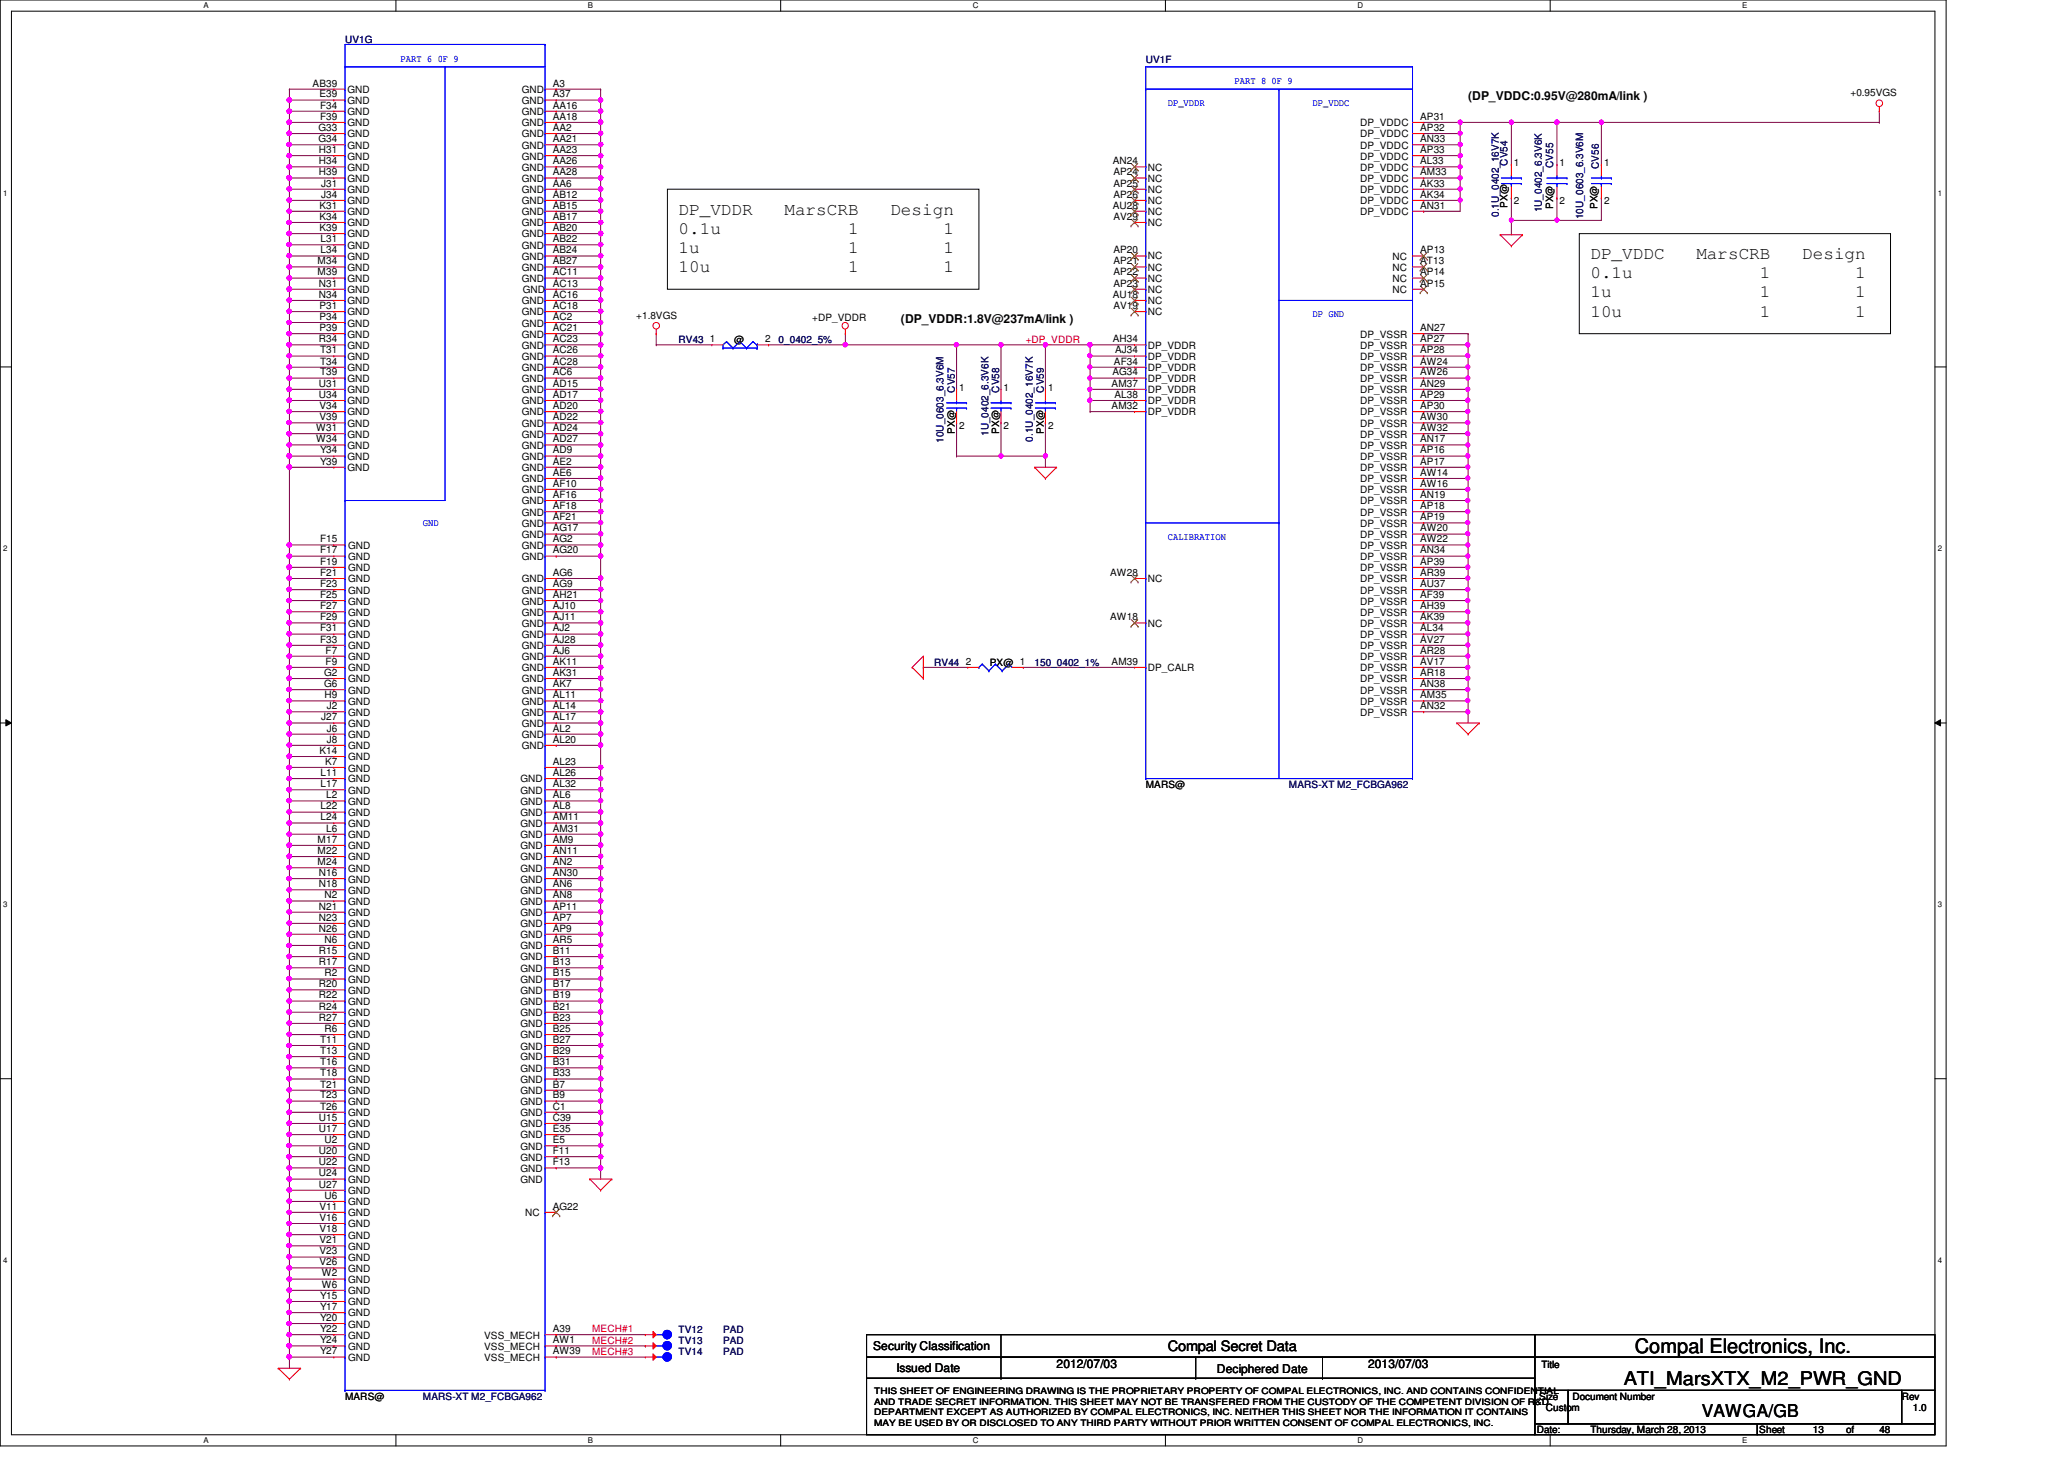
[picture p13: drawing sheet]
<svg xmlns="http://www.w3.org/2000/svg" width="297mm" height="210mm" viewBox="0 0 297 210" stroke-linecap="round" stroke-linejoin="round" font-family="sans-serif">
<defs><g id="words">
<text font-size="2.9" x="235.3" y="194.6">Compal Electronics, Inc.</text>
<text font-size="2.7" x="233.7" y="199.3">ATI_MarsXTX_M2_PWR_GND</text>
<g font-size="2.5">
<text x="97.7" y="30.9">DP_VDDR</text>
<text x="97.7" y="33.7">0.1u</text>
<text x="112.9" y="30.9">MarsCRB</text>
<text x="122" y="33.7">1</text>
<text x="128.1" y="30.9">Design</text>
<text x="135.8" y="33.7">1</text>
<text x="97.7" y="36.4">1u</text>
<text x="97.7" y="39.2">10u</text>
<text x="122" y="36.4">1</text>
<text x="122" y="39.2">1</text>
<text x="135.8" y="36.4">1</text>
<text x="135.8" y="39.2">1</text>
<text x="228.9" y="37.3">DP_VDDC</text>
<text x="228.9" y="40">0.1u</text>
<text x="244.1" y="37.3">MarsCRB</text>
<text x="253.3" y="40">1</text>
<text x="259.4" y="37.3">Design</text>
<text x="267" y="40">1</text>
<text x="228.9" y="42.8">1u</text>
<text x="228.9" y="45.6">10u</text>
<text x="253.3" y="42.8">1</text>
<text x="253.3" y="45.6">1</text>
<text x="267" y="42.8">1</text>
<text x="267" y="45.6">1</text>
<text x="244.9" y="203.9">VAWGA/GB</text>
</g>
<text font-size="2.1" x="168.1" y="194.4">Compal Secret Data</text>
<g font-size="1.7">
<text x="211.3" y="14.4">(DP_VDDC:0.95V@280mA/link )</text>
<text x="129.7" y="46.4">(DP_VDDR:1.8V@237mA/link )</text>
<text x="125.7" y="194.3">Security Classification</text>
<text x="129" y="197.3">Issued Date</text>
<text x="152.1" y="196.8">2012/07/03</text>
<text x="175.1" y="197.5">Deciphered Date</text>
<text x="196.9" y="196.8">2013/07/03</text>
</g>
<g font-size="1.4" fill="#000080">
<text x="49.7" y="6.2">UV1G</text>
<text x="164.9" y="9.1">UV1F</text>
<text x="217" y="23.8" transform="rotate(-90 217 23.8)">CV54</text>
<text x="223.5" y="24.2" transform="rotate(-90 223.5 24.2)">CV55</text>
<text x="230.1" y="24.3" transform="rotate(-90 230.1 24.3)">CV56</text>
<text x="215.7" y="31.2" transform="rotate(-90 215.7 31.2)">0.1U_0402_16V7K</text>
<text x="221.9" y="30.6" transform="rotate(-90 221.9 30.6)">1U_0402_6.3V6K</text>
<text x="227.8" y="31.5" transform="rotate(-90 227.8 31.5)">10U_0603_6.3V6M</text>
<text x="97.7" y="49.4">RV43</text>
<text x="112.1" y="49.4">0_0402_5%</text>
<text x="137.4" y="56.5" transform="rotate(-90 137.4 56.5)">CV57</text>
<text x="143.8" y="56.5" transform="rotate(-90 143.8 56.5)">CV58</text>
<text x="150.2" y="56.5" transform="rotate(-90 150.2 56.5)">CV59</text>
<text x="135.8" y="63.7" transform="rotate(-90 135.8 63.7)">10U_0603_6.3V6M</text>
<text x="142.2" y="62.7" transform="rotate(-90 142.2 62.7)">1U_0402_6.3V6K</text>
<text x="148.6" y="63.5" transform="rotate(-90 148.6 63.5)">0.1U_0402_16V7K</text>
<text x="134.4" y="95.8">RV44</text>
<text x="148.9" y="95.8">150_0402_1%</text>
<text x="185.5" y="113.4">MARS-XT M2_FCBGA962</text>
<text x="97.7" y="191.8">TV12</text>
<text x="104.1" y="191.8">PAD</text>
<text x="97.7" y="193.4">TV13</text>
<text x="97.7" y="195">TV14</text>
<text x="104.1" y="193.4">PAD</text>
<text x="104.1" y="195">PAD</text>
<text x="60.9" y="201.4">MARS-XT M2_FCBGA962</text>
</g>
<g font-size="1.4" fill="#00f">
<text x="57.7" y="8.9">PART 6 0F 9</text>
<text x="168.1" y="15.3">DP_VDDR</text>
<text x="177.7" y="12.1">PART 8 0F 9</text>
<text x="188.9" y="15.3">DP_VDDC</text>
<text x="188.9" y="45.7">DP GND</text>
<text x="60.9" y="75.6">GND</text>
<text x="168.1" y="77.7">CALIBRATION</text>
</g>
<g font-size="1.4">
<text x="45" y="12.4">AB39</text>
<text x="46" y="14">E39</text>
<text x="46.1" y="17.2">F39</text>
<text x="46.1" y="15.6">F34</text>
<text x="50" y="13.4">GND</text>
<text x="50" y="15">GND</text>
<text x="50" y="16.6">GND</text>
<text x="75.1" y="16.6">GND</text>
<text x="75.1" y="15">GND</text>
<text x="75.1" y="13.4">GND</text>
<text x="79.5" y="17.2">AA18</text>
<text x="79.5" y="15.6">AA16</text>
<text x="79.5" y="14">A37</text>
<text x="79.5" y="12.4">A3</text>
<text x="204.4" y="17.2">AP31</text>
<text x="266.3" y="13.8">+0.95VGS</text>
<text x="45.8" y="20.4">G34</text>
<text x="45.8" y="18.8">G33</text>
<text x="45.9" y="23.6">H34</text>
<text x="45.9" y="22">H31</text>
<text x="50" y="21.4">GND</text>
<text x="50" y="19.8">GND</text>
<text x="50" y="18.2">GND</text>
<text x="50" y="23">GND</text>
<text x="75.1" y="23">GND</text>
<text x="75.1" y="21.4">GND</text>
<text x="75.1" y="19.8">GND</text>
<text x="75.1" y="18.2">GND</text>
<text x="79.5" y="23.6">AA26</text>
<text x="79.5" y="22">AA23</text>
<text x="79.5" y="20.4">AA21</text>
<text x="79.5" y="18.8">AA2</text>
<text x="160.1" y="23.6">AN24</text>
<text x="195.7" y="23">DP_VDDC</text>
<text x="195.7" y="21.4">DP_VDDC</text>
<text x="195.7" y="19.8">DP_VDDC</text>
<text x="195.7" y="18.2">DP_VDDC</text>
<text x="204.4" y="23.6">AL33</text>
<text x="204.4" y="22">AP33</text>
<text x="204.4" y="20.4">AN33</text>
<text x="204.4" y="18.8">AP32</text>
<text x="217.9" y="23.9">1</text>
<text x="224.4" y="23.9">1</text>
<text x="230.8" y="23.9">1</text>
<text x="45.9" y="25.2">H39</text>
<text x="46.2" y="28.4">J34</text>
<text x="46.2" y="26.8">J31</text>
<text x="50" y="29.4">GND</text>
<text x="50" y="27.8">GND</text>
<text x="50" y="26.2">GND</text>
<text x="50" y="24.6">GND</text>
<text x="75.1" y="29.4">GND</text>
<text x="75.1" y="27.8">GND</text>
<text x="75.1" y="26.2">GND</text>
<text x="75.1" y="24.6">GND</text>
<text x="79.5" y="28.4">AB12</text>
<text x="79.5" y="26.8">AA6</text>
<text x="79.5" y="25.2">AA28</text>
<text x="160.2" y="28.4">AP26</text>
<text x="160.2" y="26.8">AP25</text>
<text x="160.2" y="25.2">AP24</text>
<text x="165.2" y="24.6">NC</text>
<text x="165.2" y="29.4">NC</text>
<text x="165.2" y="27.8">NC</text>
<text x="165.2" y="26.2">NC</text>
<text x="195.7" y="29.4">DP_VDDC</text>
<text x="195.7" y="27.8">DP_VDDC</text>
<text x="195.7" y="26.2">DP_VDDC</text>
<text x="195.7" y="24.6">DP_VDDC</text>
<text x="204.4" y="28.4">AK34</text>
<text x="204.4" y="26.8">AK33</text>
<text x="204.4" y="25.2">AM33</text>
<text x="217" y="29.9" transform="rotate(-90 217 29.9)">PX@</text>
<text x="217.9" y="29.3">2</text>
<text x="224.4" y="29.3">2</text>
<text x="230.8" y="29.3">2</text>
<text x="46" y="33.2">K39</text>
<text x="46" y="31.6">K34</text>
<text x="46" y="30">K31</text>
<text x="46.1" y="34.8">L31</text>
<text x="50" y="35.8">GND</text>
<text x="50" y="34.2">GND</text>
<text x="50" y="32.6">GND</text>
<text x="50" y="31">GND</text>
<text x="75.1" y="35.8">GND</text>
<text x="75.1" y="34.2">GND</text>
<text x="75.1" y="32.6">GND</text>
<text x="75.1" y="31">GND</text>
<text x="79.5" y="34.8">AB22</text>
<text x="79.5" y="33.2">AB20</text>
<text x="79.5" y="31.6">AB17</text>
<text x="79.5" y="30">AB15</text>
<text x="160.1" y="30">AU28</text>
<text x="160.2" y="31.6">AV29</text>
<text x="165.2" y="31">NC</text>
<text x="165.2" y="32.6">NC</text>
<text x="195.7" y="31">DP_VDDC</text>
<text x="204.4" y="30">AN31</text>
<text x="223.5" y="30.1" transform="rotate(-90 223.5 30.1)">PX@</text>
<text x="229.9" y="30.1" transform="rotate(-90 229.9 30.1)">PX@</text>
<text x="45.7" y="39.6">M39</text>
<text x="45.7" y="38">M34</text>
<text x="45.9" y="41.2">N31</text>
<text x="46.1" y="36.4">L34</text>
<text x="50" y="40.6">GND</text>
<text x="50" y="39">GND</text>
<text x="50" y="37.4">GND</text>
<text x="75.1" y="40.6">GND</text>
<text x="75.1" y="39">GND</text>
<text x="75.1" y="37.4">GND</text>
<text x="79.5" y="41.2">AC13</text>
<text x="79.5" y="39.6">AC11</text>
<text x="79.5" y="38">AB27</text>
<text x="79.5" y="36.4">AB24</text>
<text x="160.2" y="41.2">AP23</text>
<text x="160.2" y="39.6">AP22</text>
<text x="160.2" y="38">AP21</text>
<text x="160.2" y="36.4">AP20</text>
<text x="165.2" y="40.6">NC</text>
<text x="165.2" y="39">NC</text>
<text x="165.2" y="37.2">NC</text>
<text x="200.4" y="40.6">NC</text>
<text x="200.4" y="39">NC</text>
<text x="200.4" y="37.4">NC</text>
<text x="204.4" y="41.2">AP15</text>
<text x="204.4" y="39.6">AP14</text>
<text x="204.4" y="38">AT13</text>
<text x="204.4" y="36.4">AP13</text>
<text x="45.9" y="42.8">N34</text>
<text x="46" y="47.6">P39</text>
<text x="46" y="46">P34</text>
<text x="46" y="44.4">P31</text>
<text x="50" y="47">GND</text>
<text x="50" y="45.4">GND</text>
<text x="50" y="43.8">GND</text>
<text x="50" y="42.2">GND</text>
<text x="75.1" y="47">GND</text>
<text x="75.1" y="45.4">GND</text>
<text x="75.1" y="43.8">GND</text>
<text x="75.3" y="42.2">GND</text>
<text x="79.5" y="47.6">AC21</text>
<text x="79.5" y="46">AC2</text>
<text x="79.5" y="44.4">AC18</text>
<text x="79.5" y="42.8">AC16</text>
<text x="91.6" y="45.8">+1.8VGS</text>
<text x="116.9" y="46.2">+DP_VDDR</text>
<text x="160.1" y="42.8">AU18</text>
<text x="160.2" y="44.4">AV19</text>
<text x="165.2" y="43.8">NC</text>
<text x="165.2" y="45.4">NC</text>
<text x="165.2" y="42.2">NC</text>
<text x="200.4" y="42.2">NC</text>
<text x="204.4" y="47.6">AN27</text>
<text x="45.9" y="49.2">R34</text>
<text x="46.1" y="52.5">T34</text>
<text x="46.1" y="50.8">T31</text>
<text x="50" y="48.6">GND</text>
<text x="50" y="53.4">GND</text>
<text x="50" y="51.8">GND</text>
<text x="50" y="50.2">GND</text>
<text x="75.1" y="53.4">GND</text>
<text x="75.1" y="51.8">GND</text>
<text x="75.1" y="50.2">GND</text>
<text x="75.1" y="48.6">GND</text>
<text x="79.5" y="52.5">AC28</text>
<text x="79.5" y="50.8">AC26</text>
<text x="79.5" y="49.2">AC23</text>
<text x="102.1" y="49.2">1</text>
<text x="105.7" y="49.4">@</text>
<text x="110.1" y="49.2">2</text>
<text x="160.1" y="49.2">AH34</text>
<text x="160.3" y="52.5">AF34</text>
<text x="160.5" y="50.8">AJ34</text>
<text x="165.2" y="53.4">DP_VDDR</text>
<text x="165.2" y="51.8">DP_VDDR</text>
<text x="165.2" y="50.2">DP_VDDR</text>
<text x="195.7" y="53.4">DP_VSSR</text>
<text x="195.7" y="51.8">DP_VSSR</text>
<text x="195.7" y="50.2">DP_VSSR</text>
<text x="195.7" y="48.6">DP_VSSR</text>
<text x="204.4" y="52.5">AW24</text>
<text x="204.4" y="50.8">AP28</text>
<text x="204.4" y="49.2">AP27</text>
<text x="45.9" y="57.2">U34</text>
<text x="45.9" y="55.6">U31</text>
<text x="46" y="58.8">V34</text>
<text x="46.1" y="54">T39</text>
<text x="50" y="59.8">GND</text>
<text x="50" y="55">GND</text>
<text x="50" y="58.2">GND</text>
<text x="50" y="56.6">GND</text>
<text x="75.1" y="59.8">GND</text>
<text x="75.1" y="58.2">GND</text>
<text x="75.1" y="56.6">GND</text>
<text x="75.1" y="55">GND</text>
<text x="79.5" y="58.8">AD20</text>
<text x="79.5" y="57.2">AD17</text>
<text x="79.5" y="55.6">AD15</text>
<text x="79.5" y="54">AC6</text>
<text x="138" y="56.2">1</text>
<text x="144.4" y="56.2">1</text>
<text x="150.8" y="56.2">1</text>
<text x="160" y="58.8">AM32</text>
<text x="160" y="55.6">AM37</text>
<text x="160.1" y="54">AG34</text>
<text x="160.4" y="57.2">AL38</text>
<text x="165.2" y="59.8">DP_VDDR</text>
<text x="165.2" y="56.6">DP_VDDR</text>
<text x="165.2" y="55">DP_VDDR</text>
<text x="165.2" y="58.2">DP_VDDR</text>
<text x="195.7" y="59.8">DP_VSSR</text>
<text x="195.7" y="58.2">DP_VSSR</text>
<text x="195.7" y="56.6">DP_VSSR</text>
<text x="195.7" y="55">DP_VSSR</text>
<text x="204.4" y="58.8">AP30</text>
<text x="204.4" y="57.2">AP29</text>
<text x="204.4" y="55.6">AN29</text>
<text x="204.4" y="54">AW26</text>
<text x="45.5" y="63.6">W34</text>
<text x="45.5" y="62">W31</text>
<text x="46" y="60.5">V39</text>
<text x="46.1" y="65.2">Y34</text>
<text x="50" y="61.4">GND</text>
<text x="50" y="64.6">GND</text>
<text x="50" y="63">GND</text>
<text x="75.1" y="64.6">GND</text>
<text x="75.1" y="63">GND</text>
<text x="75.1" y="61.4">GND</text>
<text x="79.5" y="65.2">AD9</text>
<text x="79.5" y="63.6">AD27</text>
<text x="79.5" y="62">AD24</text>
<text x="79.5" y="60.5">AD22</text>
<text x="137.4" y="62.4" transform="rotate(-90 137.4 62.4)">PX@</text>
<text x="138" y="61.7">2</text>
<text x="143.8" y="62.4" transform="rotate(-90 143.8 62.4)">PX@</text>
<text x="144.4" y="61.7">2</text>
<text x="150.2" y="62.4" transform="rotate(-90 150.2 62.4)">PX@</text>
<text x="150.8" y="61.7">2</text>
<text x="195.7" y="64.6">DP_VSSR</text>
<text x="195.7" y="63">DP_VSSR</text>
<text x="195.7" y="61.4">DP_VSSR</text>
<text x="204.4" y="65.2">AP16</text>
<text x="204.4" y="63.6">AN17</text>
<text x="204.4" y="62">AW32</text>
<text x="204.4" y="60.5">AW30</text>
<text x="46.1" y="66.8">Y39</text>
<text x="50" y="67.8">GND</text>
<text x="50" y="66.2">GND</text>
<text x="75.1" y="71">GND</text>
<text x="75.1" y="69.4">GND</text>
<text x="75.1" y="67.8">GND</text>
<text x="75.1" y="66.2">GND</text>
<text x="79.5" y="71.6">AF16</text>
<text x="79.5" y="70">AF10</text>
<text x="79.5" y="68.5">AE6</text>
<text x="79.5" y="66.8">AE2</text>
<text x="195.7" y="71">DP_VSSR</text>
<text x="195.7" y="69.4">DP_VSSR</text>
<text x="195.7" y="67.8">DP_VSSR</text>
<text x="195.7" y="66.2">DP_VSSR</text>
<text x="204.4" y="71.6">AN19</text>
<text x="204.4" y="70">AW16</text>
<text x="204.4" y="68.5">AW14</text>
<text x="204.4" y="66.8">AP17</text>
<text x="75.1" y="77.4">GND</text>
<text x="75.1" y="75.8">GND</text>
<text x="75.1" y="74.2">GND</text>
<text x="75.1" y="72.6">GND</text>
<text x="79.5" y="76.5">AG17</text>
<text x="79.5" y="74.8">AF21</text>
<text x="79.5" y="73.2">AF18</text>
<text x="195.7" y="77.4">DP_VSSR</text>
<text x="195.7" y="75.8">DP_VSSR</text>
<text x="195.7" y="74.2">DP_VSSR</text>
<text x="195.7" y="72.6">DP_VSSR</text>
<text x="204.4" y="76.5">AW20</text>
<text x="204.4" y="74.8">AP19</text>
<text x="204.4" y="73.2">AP18</text>
<text x="46.1" y="82.8">F21</text>
<text x="46.1" y="81.2">F19</text>
<text x="46.1" y="79.6">F17</text>
<text x="46.1" y="78">F15</text>
<text x="50.1" y="83.8">GND</text>
<text x="50.1" y="82.2">GND</text>
<text x="50.1" y="80.6">GND</text>
<text x="50.1" y="79">GND</text>
<text x="75.1" y="83.8">GND</text>
<text x="75.1" y="80.6">GND</text>
<text x="75.1" y="79">GND</text>
<text x="79.5" y="82.8">AG6</text>
<text x="79.5" y="79.6">AG20</text>
<text x="79.5" y="78">AG2</text>
<text x="159.8" y="82.8">AW28</text>
<text x="165.2" y="83.8">NC</text>
<text x="195.7" y="83.8">DP_VSSR</text>
<text x="195.7" y="82.2">DP_VSSR</text>
<text x="195.7" y="80.6">DP_VSSR</text>
<text x="195.7" y="79">DP_VSSR</text>
<text x="204.4" y="82.8">AR39</text>
<text x="204.4" y="81.2">AP39</text>
<text x="204.4" y="79.6">AN34</text>
<text x="204.4" y="78">AW22</text>
<text x="46.1" y="89.2">F29</text>
<text x="46.1" y="87.6">F27</text>
<text x="46.1" y="86">F25</text>
<text x="46.1" y="84.5">F23</text>
<text x="50.1" y="88.6">GND</text>
<text x="50.1" y="87">GND</text>
<text x="50.1" y="85.4">GND</text>
<text x="75.1" y="88.6">GND</text>
<text x="75.1" y="87">GND</text>
<text x="75.1" y="85.4">GND</text>
<text x="79.5" y="89.2">AJ11</text>
<text x="79.5" y="87.6">AJ10</text>
<text x="79.5" y="86">AH21</text>
<text x="79.5" y="84.5">AG9</text>
<text x="159.8" y="89.2">AW18</text>
<text x="195.7" y="88.6">DP_VSSR</text>
<text x="195.7" y="87">DP_VSSR</text>
<text x="195.7" y="85.4">DP_VSSR</text>
<text x="204.4" y="89.2">AK39</text>
<text x="204.4" y="87.6">AH39</text>
<text x="204.4" y="86">AF39</text>
<text x="204.4" y="84.5">AU37</text>
<text x="46.1" y="92.5">F33</text>
<text x="46.1" y="90.8">F31</text>
<text x="46.9" y="95.6">F9</text>
<text x="46.9" y="94">F7</text>
<text x="50.1" y="95">GND</text>
<text x="50.1" y="93.4">GND</text>
<text x="50.1" y="91.8">GND</text>
<text x="50.1" y="90.2">GND</text>
<text x="75.1" y="95">GND</text>
<text x="75.1" y="93.4">GND</text>
<text x="75.1" y="91.8">GND</text>
<text x="75.1" y="90.2">GND</text>
<text x="79.5" y="95.6">AK11</text>
<text x="79.5" y="94">AJ6</text>
<text x="79.5" y="92.5">AJ28</text>
<text x="79.5" y="90.8">AJ2</text>
<text x="139" y="95.6">2</text>
<text x="142.4" y="95.8">PX@ 1</text>
<text x="160" y="95.6">AM39</text>
<text x="165.2" y="90.2">NC</text>
<text x="195.7" y="95">DP_VSSR</text>
<text x="195.7" y="93.4">DP_VSSR</text>
<text x="195.7" y="91.8">DP_VSSR</text>
<text x="195.7" y="90.2">DP_VSSR</text>
<text x="204.4" y="95.6">AV17</text>
<text x="204.4" y="94">AR28</text>
<text x="204.4" y="92.5">AV27</text>
<text x="204.4" y="90.8">AL34</text>
<text x="46.6" y="98.8">G6</text>
<text x="46.6" y="97.2">G2</text>
<text x="46.7" y="100.5">H9</text>
<text x="50.1" y="99.8">GND</text>
<text x="50.1" y="98.2">GND</text>
<text x="50.1" y="101.4">GND</text>
<text x="50.1" y="96.6">GND</text>
<text x="75.1" y="101.4">GND</text>
<text x="75.1" y="99.8">GND</text>
<text x="75.1" y="98.2">GND</text>
<text x="75.1" y="96.6">GND</text>
<text x="79.5" y="100.5">AL11</text>
<text x="79.5" y="98.8">AK7</text>
<text x="79.5" y="97.2">AK31</text>
<text x="165.2" y="96.6">DP_CALR</text>
<text x="195.7" y="101.4">DP_VSSR</text>
<text x="195.7" y="99.8">DP_VSSR</text>
<text x="195.7" y="98.2">DP_VSSR</text>
<text x="195.7" y="96.6">DP_VSSR</text>
<text x="204.4" y="100.5">AM35</text>
<text x="204.4" y="98.8">AN38</text>
<text x="204.4" y="97.2">AR18</text>
<text x="46.2" y="103.6">J27</text>
<text x="47" y="106.8">J8</text>
<text x="47" y="105.2">J6</text>
<text x="47" y="102">J2</text>
<text x="50.1" y="107.8">GND</text>
<text x="50.1" y="106.2">GND</text>
<text x="50.1" y="104.6">GND</text>
<text x="50.1" y="103">GND</text>
<text x="75.1" y="107.8">GND</text>
<text x="75.1" y="106.2">GND</text>
<text x="75.1" y="104.6">GND</text>
<text x="75.1" y="103">GND</text>
<text x="79.5" y="106.8">AL20</text>
<text x="79.5" y="105.2">AL2</text>
<text x="79.5" y="103.6">AL17</text>
<text x="79.5" y="102">AL14</text>
<text x="195.7" y="103">DP_VSSR</text>
<text x="204.4" y="102">AN32</text>
<text x="46" y="108.5">K14</text>
<text x="46.1" y="113.2">L17</text>
<text x="46.1" y="111.6">L11</text>
<text x="46.8" y="110">K7</text>
<text x="50.1" y="112.6">GND</text>
<text x="50.1" y="109.4">GND</text>
<text x="50.1" y="111">GND</text>
<text x="74.9" y="112.6">GND</text>
<text x="79.5" y="113.2">AL32</text>
<text x="79.5" y="111.6">AL26</text>
<text x="79.5" y="110">AL23</text>
<text x="164.9" y="113.4">MARS@</text>
<text x="46.1" y="118">L24</text>
<text x="46.1" y="116.5">L22</text>
<text x="46.9" y="119.6">L6</text>
<text x="46.9" y="114.9">L2</text>
<text x="50.1" y="119">GND</text>
<text x="50.1" y="117.4">GND</text>
<text x="50.1" y="114.2">GND</text>
<text x="50.1" y="115.8">GND</text>
<text x="74.9" y="119">GND</text>
<text x="74.9" y="117.4">GND</text>
<text x="74.9" y="115.8">GND</text>
<text x="74.9" y="114.2">GND</text>
<text x="79.5" y="119.6">AM31</text>
<text x="79.5" y="118">AM11</text>
<text x="79.5" y="116.5">AL8</text>
<text x="79.5" y="114.9">AL6</text>
<text x="45.7" y="124.5">M24</text>
<text x="45.7" y="122.9">M22</text>
<text x="45.7" y="121.2">M17</text>
<text x="50.1" y="125.4">GND</text>
<text x="50.1" y="123.8">GND</text>
<text x="50.1" y="122.2">GND</text>
<text x="50.1" y="120.6">GND</text>
<text x="74.9" y="125.4">GND</text>
<text x="74.9" y="123.8">GND</text>
<text x="74.9" y="122.2">GND</text>
<text x="74.9" y="120.6">GND</text>
<text x="79.5" y="124.5">AN2</text>
<text x="79.5" y="122.9">AN11</text>
<text x="79.5" y="121.2">AM9</text>
<text x="45.9" y="130.9">N21</text>
<text x="45.9" y="127.6">N18</text>
<text x="45.9" y="126">N16</text>
<text x="46.7" y="129.2">N2</text>
<text x="50.1" y="130.2">GND</text>
<text x="50.1" y="131.8">GND</text>
<text x="50.1" y="128.6">GND</text>
<text x="50.1" y="127">GND</text>
<text x="74.9" y="131.8">GND</text>
<text x="74.9" y="130.2">GND</text>
<text x="74.9" y="128.6">GND</text>
<text x="74.9" y="127">GND</text>
<text x="79.5" y="130.9">AP11</text>
<text x="79.5" y="129.2">AN8</text>
<text x="79.5" y="127.6">AN6</text>
<text x="79.5" y="126">AN30</text>
<text x="45.9" y="137.2">R15</text>
<text x="45.9" y="134">N26</text>
<text x="45.9" y="132.5">N23</text>
<text x="46.7" y="135.6">N6</text>
<text x="50.1" y="136.6">GND</text>
<text x="50.1" y="135">GND</text>
<text x="50.1" y="133.4">GND</text>
<text x="74.9" y="136.6">GND</text>
<text x="74.9" y="135">GND</text>
<text x="74.9" y="133.4">GND</text>
<text x="79.5" y="137.2">B11</text>
<text x="79.5" y="135.6">AR5</text>
<text x="79.5" y="134">AP9</text>
<text x="79.5" y="132.5">AP7</text>
<text x="45.9" y="143.6">R22</text>
<text x="45.9" y="142">R20</text>
<text x="45.9" y="138.9">R17</text>
<text x="46.7" y="140.5">R2</text>
<text x="50.1" y="141.4">GND</text>
<text x="50.1" y="143">GND</text>
<text x="50.1" y="139.8">GND</text>
<text x="50.1" y="138.2">GND</text>
<text x="74.9" y="143">GND</text>
<text x="74.9" y="141.4">GND</text>
<text x="74.9" y="139.8">GND</text>
<text x="74.9" y="138.2">GND</text>
<text x="79.5" y="143.6">B19</text>
<text x="79.5" y="142">B17</text>
<text x="79.5" y="140.5">B15</text>
<text x="79.5" y="138.9">B13</text>
<text x="45.9" y="146.9">R27</text>
<text x="45.9" y="145.2">R24</text>
<text x="46.7" y="148.5">R6</text>
<text x="50.1" y="149.4">GND</text>
<text x="50.1" y="147.8">GND</text>
<text x="50.1" y="146.2">GND</text>
<text x="50.1" y="144.6">GND</text>
<text x="74.9" y="149.4">GND</text>
<text x="74.9" y="147.8">GND</text>
<text x="74.9" y="146.2">GND</text>
<text x="74.9" y="144.6">GND</text>
<text x="79.5" y="148.5">B25</text>
<text x="79.5" y="146.9">B23</text>
<text x="79.5" y="145.2">B21</text>
<text x="46.1" y="154.9">T18</text>
<text x="46.1" y="153.2">T16</text>
<text x="46.1" y="151.6">T13</text>
<text x="46.1" y="150">T11</text>
<text x="50.1" y="155.8">GND</text>
<text x="50.1" y="154.2">GND</text>
<text x="50.1" y="152.6">GND</text>
<text x="50.1" y="151">GND</text>
<text x="74.9" y="155.8">GND</text>
<text x="74.9" y="154.2">GND</text>
<text x="74.9" y="152.6">GND</text>
<text x="74.9" y="151">GND</text>
<text x="79.5" y="154.9">B33</text>
<text x="79.5" y="153.2">B31</text>
<text x="79.5" y="151.6">B29</text>
<text x="79.5" y="150">B27</text>
<text x="45.9" y="161.2">U15</text>
<text x="46.1" y="159.6">T26</text>
<text x="46.1" y="158">T23</text>
<text x="46.1" y="156.5">T21</text>
<text x="50.1" y="160.6">GND</text>
<text x="50.1" y="159">GND</text>
<text x="50.1" y="157.4">GND</text>
<text x="74.9" y="160.6">GND</text>
<text x="74.9" y="159">GND</text>
<text x="74.9" y="157.4">GND</text>
<text x="79.5" y="161.2">C39</text>
<text x="79.5" y="159.6">C1</text>
<text x="79.5" y="158">B9</text>
<text x="79.5" y="156.5">B7</text>
<text x="45.9" y="167.6">U22</text>
<text x="45.9" y="166">U20</text>
<text x="45.9" y="162.9">U17</text>
<text x="46.7" y="164.5">U2</text>
<text x="50.1" y="165.4">GND</text>
<text x="50.1" y="167">GND</text>
<text x="50.1" y="163.8">GND</text>
<text x="50.1" y="162.2">GND</text>
<text x="74.9" y="167">GND</text>
<text x="74.9" y="165.4">GND</text>
<text x="74.9" y="163.8">GND</text>
<text x="74.9" y="162.2">GND</text>
<text x="79.5" y="167.6">F13</text>
<text x="79.5" y="166">F11</text>
<text x="79.5" y="164.5">E5</text>
<text x="79.5" y="162.9">E35</text>
<text x="45.9" y="170.9">U27</text>
<text x="45.9" y="169.2">U24</text>
<text x="46.7" y="172.5">U6</text>
<text x="50.1" y="173.4">GND</text>
<text x="50.1" y="171.8">GND</text>
<text x="50.1" y="170.2">GND</text>
<text x="50.1" y="168.6">GND</text>
<text x="74.9" y="170.2">GND</text>
<text x="74.9" y="168.6">GND</text>
<text x="46" y="178.9">V21</text>
<text x="46" y="177.2">V18</text>
<text x="46" y="175.6">V16</text>
<text x="46" y="174">V11</text>
<text x="50.1" y="179.8">GND</text>
<text x="50.1" y="178.2">GND</text>
<text x="50.1" y="176.6">GND</text>
<text x="50.1" y="175">GND</text>
<text x="75.6" y="175">NC</text>
<text x="79.5" y="174">AG22</text>
<text x="46" y="182">V26</text>
<text x="46" y="180.5">V23</text>
<text x="46.3" y="185.3">W6</text>
<text x="46.3" y="183.6">W2</text>
<text x="50.1" y="183">GND</text>
<text x="50.1" y="181.4">GND</text>
<text x="50.1" y="184.6">GND</text>
<text x="46.1" y="191.6">Y22</text>
<text x="46.1" y="190">Y20</text>
<text x="46.1" y="188.5">Y17</text>
<text x="46.1" y="186.9">Y15</text>
<text x="50.1" y="191">GND</text>
<text x="50.1" y="189.4">GND</text>
<text x="50.1" y="187.8">GND</text>
<text x="50.1" y="186.2">GND</text>
<text x="79.5" y="191.6">A39</text>
<text x="46.1" y="194.9">Y27</text>
<text x="46.1" y="193.3">Y24</text>
<text x="50.1" y="195.8">GND</text>
<text x="50.1" y="194.2">GND</text>
<text x="50.1" y="192.6">GND</text>
<text x="69.7" y="195.8">VSS_MECH</text>
<text x="69.7" y="194.2">VSS_MECH</text>
<text x="69.7" y="192.6">VSS_MECH</text>
<text x="79.5" y="194.9">AW39</text>
<text x="79.5" y="193.3">AW1</text>
<text x="221.8" y="196.8">Title</text>
<text x="49.7" y="201.4">MARS@</text>
<text x="221.5" y="201.4">Size</text>
<text x="222.5" y="203">Custom</text>
<text x="226.3" y="201.4">Document Number</text>
<text x="273.7" y="201.4">Rev</text>
<text x="275.3" y="203">1.0</text>
<text x="221.2" y="206.2">Date:</text>
<text x="228.9" y="206.2">Thursday, March 28, 2013</text>
<text x="253.2" y="206.2">Sheet</text>
<text x="260.9" y="206.2">13</text>
<text x="265.7" y="206.2">of</text>
<text x="270.5" y="206.2">48</text>
</g>
<g font-size="1.4" fill="#f00">
<text x="147.6" y="49.3">+DP_VDDR</text>
<text x="85.2" y="191.7">MECH#1</text>
<text x="85.2" y="193.3">MECH#2</text>
<text x="85.2" y="194.9">MECH#3</text>
</g>
<g font-size="1.3">
<text x="125.8" y="200.6">THIS SHEET OF ENGINEERING DRAWING IS THE PROPRIETARY PROPERTY OF COMPAL ELECTRONICS, INC. AND CONTAINS CONFIDENTIAL</text>
<text x="125.8" y="202.1">AND TRADE SECRET INFORMATION. THIS SHEET MAY NOT BE TRANSFERED FROM THE CUSTODY OF THE COMPETENT DIVISION OF R&amp;D</text>
<text x="125.8" y="203.6">DEPARTMENT EXCEPT AS AUTHORIZED BY COMPAL ELECTRONICS, INC. NEITHER THIS SHEET NOR THE INFORMATION IT CONTAINS</text>
<text x="125.8" y="205.1">MAY BE USED BY OR DISCLOSED TO ANY THIRD PARTY WITHOUT PRIOR WRITTEN CONSENT OF COMPAL ELECTRONICS, INC.</text>
</g>
<g font-size="1.1">
<text x="29.3" y="1.1">A</text>
<text x="84.6" y="1.1">B</text>
<text x="140" y="1.1">C</text>
<text x="195.4" y="1.1">D</text>
<text x="250.7" y="1.1">E</text>
<text x=".5" y="28.2">1</text>
<text x="278.9" y="28.2">1</text>
<text x=".5" y="79.3">2</text>
<text x="278.9" y="79.3">2</text>
<text x=".5" y="130.6">3</text>
<text x="278.9" y="130.6">3</text>
<text x=".5" y="181.7">4</text>
<text x="278.9" y="181.7">4</text>
<text x="29.3" y="207.6">A</text>
<text x="84.6" y="207.6">B</text>
<text x="140" y="207.6">C</text>
<text x="195.4" y="207.6">D</text>
<text x="250.7" y="207.6">E</text>
</g>
</g></defs>
<path d="M0 0h280.1v208h-280.1zM1.6 1.6h276.9v204.8h-276.9z" fill="none" stroke="#000" stroke-width=".14"/>
<g fill="#fff">
<path d="M29.3 .2h.7v1.2h-.7z"/>
<path d="M29.3 206.6h.7v1.2h-.7z"/>
</g>
<path d="M57 0v1.6M57 206.4v1.6" fill="none" stroke="#000" stroke-width=".14"/>
<g fill="#fff">
<path d="M84.6 .2h.7v1.2h-.7z"/>
<path d="M84.6 206.6h.7v1.2h-.7z"/>
</g>
<path d="M112.3 0v1.6M112.3 206.4v1.6" fill="none" stroke="#000" stroke-width=".14"/>
<g fill="#fff">
<path d="M140 .2h.8v1.2h-.8z"/>
<path d="M140 206.6h.8v1.2h-.8z"/>
</g>
<path d="M167.7 0v1.6M167.7 206.4v1.6" fill="none" stroke="#000" stroke-width=".14"/>
<g fill="#fff">
<path d="M195.4 .2h.7v1.2h-.7z"/>
<path d="M195.4 206.6h.7v1.2h-.7z"/>
</g>
<path d="M223.1 0v1.6M223.1 206.4v1.6" fill="none" stroke="#000" stroke-width=".14"/>
<g fill="#fff">
<path d="M250.7 .2h.8v1.2h-.8z"/>
<path d="M250.7 206.6h.8v1.2h-.8z"/>
<path d="M.5 27.2h.6v1.2h-.6z"/>
<path d="M278.9 27.2h.6v1.2h-.6z"/>
<path d="M.5 78.4h.6v1.1h-.6z"/>
<path d="M278.9 78.4h.6v1.1h-.6z"/>
</g>
<path d="M0 52.8h1.6M278.5 52.8h1.6" fill="none" stroke="#000" stroke-width=".14"/>
<g fill="#fff">
<path d="M.5 129.6h.6v1.2h-.6z"/>
<path d="M278.9 129.6h.6v1.2h-.6z"/>
</g>
<path d="M0 104h1.6M.8 103.5l.8 .5-.8 .4zM278.5 104l.8-.5v.9zM278.5 104h1.6" fill="none" stroke="#000" stroke-width=".14"/>
<path d="M.8 103.5l.8 .5-.8 .4zM278.5 104l.8-.5v.9z" fill="#000"/>
<g fill="#fff">
<path d="M.5 180.8h.6v1.1h-.6z"/>
<path d="M278.9 180.8h.6v1.1h-.6z"/>
</g>
<path d="M96.1 27.2h44.8v14.4h-44.8zM227.3 33.6h44.8v14.4h-44.8zM0 155.2h1.6M278.5 155.2h1.6M92.9 193.6h.1" fill="none" stroke="#000" stroke-width=".14"/>
<path d="M86.4 164.8h.1M86.4 164.8v1.6" fill="none" stroke="#800040" stroke-width=".14"/>
<circle cx="86.4" cy="166.4" r=".3" fill="#f0f"/>
<circle cx="86.4" cy="166.4" r=".3" fill="none" stroke="#f0f" stroke-width=".14"/>
<circle cx="86.4" cy="164.8" r=".3" fill="#f0f"/>
<circle cx="86.4" cy="164.8" r=".3" fill="none" stroke="#f0f" stroke-width=".14"/>
<path d="M86.4 148.8h.1M86.4 148.8v1.6" fill="none" stroke="#800040" stroke-width=".14"/>
<circle cx="86.4" cy="150.4" r=".3" fill="#f0f"/>
<circle cx="86.4" cy="150.4" r=".3" fill="none" stroke="#f0f" stroke-width=".14"/>
<circle cx="86.4" cy="148.8" r=".3" fill="#f0f"/>
<circle cx="86.4" cy="148.8" r=".3" fill="none" stroke="#f0f" stroke-width=".14"/>
<path d="M86.4 102.4h.1M86.4 102.4v1.6" fill="none" stroke="#800040" stroke-width=".14"/>
<circle cx="86.4" cy="104" r=".3" fill="#f0f"/>
<circle cx="86.4" cy="104" r=".3" fill="none" stroke="#f0f" stroke-width=".14"/>
<circle cx="86.4" cy="102.4" r=".3" fill="#f0f"/>
<circle cx="86.4" cy="102.4" r=".3" fill="none" stroke="#f0f" stroke-width=".14"/>
<path d="M86.4 160h.1M86.4 160v1.6" fill="none" stroke="#800040" stroke-width=".14"/>
<circle cx="86.4" cy="161.6" r=".31" fill="#f0f"/>
<circle cx="86.4" cy="161.6" r=".31" fill="none" stroke="#f0f" stroke-width=".14"/>
<circle cx="86.4" cy="160" r=".3" fill="#f0f"/>
<circle cx="86.4" cy="160" r=".3" fill="none" stroke="#f0f" stroke-width=".14"/>
<path d="M86.4 145.6h.1M86.4 145.6v1.6" fill="none" stroke="#800040" stroke-width=".14"/>
<circle cx="86.4" cy="147.2" r=".3" fill="#f0f"/>
<circle cx="86.4" cy="147.2" r=".3" fill="none" stroke="#f0f" stroke-width=".14"/>
<circle cx="86.4" cy="145.6" r=".31" fill="#f0f"/>
<circle cx="86.4" cy="145.6" r=".31" fill="none" stroke="#f0f" stroke-width=".14"/>
<path d="M86.4 156.8h.1M86.4 156.8v1.6" fill="none" stroke="#800040" stroke-width=".14"/>
<circle cx="86.4" cy="158.4" r=".3" fill="#f0f"/>
<circle cx="86.4" cy="158.4" r=".3" fill="none" stroke="#f0f" stroke-width=".14"/>
<circle cx="86.4" cy="156.8" r=".3" fill="#f0f"/>
<circle cx="86.4" cy="156.8" r=".3" fill="none" stroke="#f0f" stroke-width=".14"/>
<path d="M86.4 168h.1M86.4 168v1.6M80 192h.1M80 193.6h.1M80 195.2h.1M80 192h12.9M80 193.6h12.9M80 195.2h12.9" fill="none" stroke="#800040" stroke-width=".14"/>
<circle cx="86.4" cy="168" r=".3" fill="#f0f"/>
<circle cx="86.4" cy="168" r=".3" fill="none" stroke="#f0f" stroke-width=".14"/>
<path d="M80 168h.1M80 168h6.4" fill="none" stroke="#800040" stroke-width=".14"/>
<circle cx="86.4" cy="168" r=".3" fill="#f0f"/>
<circle cx="86.4" cy="168" r=".3" fill="none" stroke="#f0f" stroke-width=".14"/>
<path d="M80 62.4h.1M86.4 60.8h.1M86.4 60.8v1.6h-6.4" fill="none" stroke="#800040" stroke-width=".14"/>
<circle cx="86.4" cy="62.4" r=".3" fill="#f0f"/>
<circle cx="86.4" cy="62.4" r=".3" fill="none" stroke="#f0f" stroke-width=".14"/>
<circle cx="86.4" cy="60.8" r=".3" fill="#f0f"/>
<circle cx="86.4" cy="60.8" r=".3" fill="none" stroke="#f0f" stroke-width=".14"/>
<path d="M80 60.8h.1M80 60.8h6.4" fill="none" stroke="#800040" stroke-width=".14"/>
<circle cx="86.4" cy="60.8" r=".3" fill="#f0f"/>
<circle cx="86.4" cy="60.8" r=".3" fill="none" stroke="#f0f" stroke-width=".14"/>
<path d="M80 46.4h.1M86.4 44.8h.1M86.4 44.8v1.6h-6.4" fill="none" stroke="#800040" stroke-width=".14"/>
<circle cx="86.4" cy="46.4" r=".3" fill="#f0f"/>
<circle cx="86.4" cy="46.4" r=".3" fill="none" stroke="#f0f" stroke-width=".14"/>
<circle cx="86.4" cy="44.8" r=".3" fill="#f0f"/>
<circle cx="86.4" cy="44.8" r=".3" fill="none" stroke="#f0f" stroke-width=".14"/>
<path d="M86.4 43.2h.1M86.4 43.2v1.6" fill="none" stroke="#800040" stroke-width=".14"/>
<circle cx="86.4" cy="44.8" r=".3" fill="#f0f"/>
<circle cx="86.4" cy="44.8" r=".3" fill="none" stroke="#f0f" stroke-width=".14"/>
<circle cx="86.4" cy="43.2" r=".3" fill="#f0f"/>
<circle cx="86.4" cy="43.2" r=".3" fill="none" stroke="#f0f" stroke-width=".14"/>
<path d="M86.4 41.6h.1M86.4 41.6v1.6" fill="none" stroke="#800040" stroke-width=".14"/>
<circle cx="86.4" cy="43.2" r=".3" fill="#f0f"/>
<circle cx="86.4" cy="43.2" r=".3" fill="none" stroke="#f0f" stroke-width=".14"/>
<circle cx="86.4" cy="41.6" r=".31" fill="#f0f"/>
<circle cx="86.4" cy="41.6" r=".31" fill="none" stroke="#f0f" stroke-width=".14"/>
<path d="M86.4 40h.1M86.4 40v1.6" fill="none" stroke="#800040" stroke-width=".14"/>
<circle cx="86.4" cy="41.6" r=".31" fill="#f0f"/>
<circle cx="86.4" cy="41.6" r=".31" fill="none" stroke="#f0f" stroke-width=".14"/>
<circle cx="86.4" cy="40" r=".3" fill="#f0f"/>
<circle cx="86.4" cy="40" r=".3" fill="none" stroke="#f0f" stroke-width=".14"/>
<path d="M86.4 38.4h.1M86.4 38.4v1.6" fill="none" stroke="#800040" stroke-width=".14"/>
<circle cx="86.4" cy="40" r=".3" fill="#f0f"/>
<circle cx="86.4" cy="40" r=".3" fill="none" stroke="#f0f" stroke-width=".14"/>
<circle cx="86.4" cy="38.4" r=".3" fill="#f0f"/>
<circle cx="86.4" cy="38.4" r=".3" fill="none" stroke="#f0f" stroke-width=".14"/>
<path d="M86.4 36.8h.1M86.4 36.8v1.6" fill="none" stroke="#800040" stroke-width=".14"/>
<circle cx="86.4" cy="38.4" r=".3" fill="#f0f"/>
<circle cx="86.4" cy="38.4" r=".3" fill="none" stroke="#f0f" stroke-width=".14"/>
<circle cx="86.4" cy="36.8" r=".3" fill="#f0f"/>
<circle cx="86.4" cy="36.8" r=".3" fill="none" stroke="#f0f" stroke-width=".14"/>
<path d="M86.4 35.2h.1M86.4 35.2v1.6" fill="none" stroke="#800040" stroke-width=".14"/>
<circle cx="86.4" cy="36.8" r=".3" fill="#f0f"/>
<circle cx="86.4" cy="36.8" r=".3" fill="none" stroke="#f0f" stroke-width=".14"/>
<circle cx="86.4" cy="35.2" r=".3" fill="#f0f"/>
<circle cx="86.4" cy="35.2" r=".3" fill="none" stroke="#f0f" stroke-width=".14"/>
<path d="M86.4 33.6h.1M86.4 33.6v1.6" fill="none" stroke="#800040" stroke-width=".14"/>
<circle cx="86.4" cy="35.2" r=".3" fill="#f0f"/>
<circle cx="86.4" cy="35.2" r=".3" fill="none" stroke="#f0f" stroke-width=".14"/>
<circle cx="86.4" cy="33.6" r=".31" fill="#f0f"/>
<circle cx="86.4" cy="33.6" r=".31" fill="none" stroke="#f0f" stroke-width=".14"/>
<path d="M86.4 32h.1M86.4 32v1.6" fill="none" stroke="#800040" stroke-width=".14"/>
<circle cx="86.4" cy="33.6" r=".31" fill="#f0f"/>
<circle cx="86.4" cy="33.6" r=".31" fill="none" stroke="#f0f" stroke-width=".14"/>
<circle cx="86.4" cy="32" r=".3" fill="#f0f"/>
<circle cx="86.4" cy="32" r=".3" fill="none" stroke="#f0f" stroke-width=".14"/>
<path d="M80 32h.1M80 32h6.4" fill="none" stroke="#800040" stroke-width=".14"/>
<circle cx="86.4" cy="32" r=".3" fill="#f0f"/>
<circle cx="86.4" cy="32" r=".3" fill="none" stroke="#f0f" stroke-width=".14"/>
<path d="M41.7 94.4h.1M41.7 94.4h6.3" fill="none" stroke="#800040" stroke-width=".14"/>
<circle cx="41.6" cy="94.4" r=".31" fill="#f0f"/>
<circle cx="41.6" cy="94.4" r=".31" fill="none" stroke="#f0f" stroke-width=".14"/>
<path d="M41.7 92.8h.1M41.7 92.8v1.6" fill="none" stroke="#800040" stroke-width=".14"/>
<circle cx="41.6" cy="94.4" r=".31" fill="#f0f"/>
<circle cx="41.6" cy="94.4" r=".31" fill="none" stroke="#f0f" stroke-width=".14"/>
<circle cx="41.6" cy="92.8" r=".31" fill="#f0f"/>
<circle cx="41.6" cy="92.8" r=".31" fill="none" stroke="#f0f" stroke-width=".14"/>
<path d="M41.7 91.2h.1M41.7 91.2v1.6" fill="none" stroke="#800040" stroke-width=".14"/>
<circle cx="41.6" cy="92.8" r=".31" fill="#f0f"/>
<circle cx="41.6" cy="92.8" r=".31" fill="none" stroke="#f0f" stroke-width=".14"/>
<circle cx="41.6" cy="91.2" r=".31" fill="#f0f"/>
<circle cx="41.6" cy="91.2" r=".31" fill="none" stroke="#f0f" stroke-width=".14"/>
<path d="M41.7 89.6h.1M41.7 89.6v1.6" fill="none" stroke="#800040" stroke-width=".14"/>
<circle cx="41.6" cy="91.2" r=".31" fill="#f0f"/>
<circle cx="41.6" cy="91.2" r=".31" fill="none" stroke="#f0f" stroke-width=".14"/>
<circle cx="41.6" cy="89.6" r=".32" fill="#f0f"/>
<circle cx="41.6" cy="89.6" r=".32" fill="none" stroke="#f0f" stroke-width=".14"/>
<path d="M86.4 59.2h.1M86.4 59.2v1.6M41.7 89.6h.1M41.7 89.6h6.3" fill="none" stroke="#800040" stroke-width=".14"/>
<circle cx="86.4" cy="60.8" r=".3" fill="#f0f"/>
<circle cx="86.4" cy="60.8" r=".3" fill="none" stroke="#f0f" stroke-width=".14"/>
<circle cx="86.4" cy="59.2" r=".3" fill="#f0f"/>
<circle cx="86.4" cy="59.2" r=".3" fill="none" stroke="#f0f" stroke-width=".14"/>
<path d="M80 59.2h.1M80 59.2h6.4" fill="none" stroke="#800040" stroke-width=".14"/>
<circle cx="86.4" cy="59.2" r=".3" fill="#f0f"/>
<circle cx="86.4" cy="59.2" r=".3" fill="none" stroke="#f0f" stroke-width=".14"/>
<path d="M80 68.8h.1M86.4 67.2h.1M86.4 67.2v1.6h-6.4" fill="none" stroke="#800040" stroke-width=".14"/>
<circle cx="86.4" cy="68.8" r=".3" fill="#f0f"/>
<circle cx="86.4" cy="68.8" r=".3" fill="none" stroke="#f0f" stroke-width=".14"/>
<circle cx="86.4" cy="67.2" r=".3" fill="#f0f"/>
<circle cx="86.4" cy="67.2" r=".3" fill="none" stroke="#f0f" stroke-width=".14"/>
<path d="M80 67.2h.1M80 67.2h6.4" fill="none" stroke="#800040" stroke-width=".14"/>
<circle cx="86.4" cy="67.2" r=".3" fill="#f0f"/>
<circle cx="86.4" cy="67.2" r=".3" fill="none" stroke="#f0f" stroke-width=".14"/>
<path d="M80 65.6h.1M86.4 64h.1M86.4 64v1.6h-6.4" fill="none" stroke="#800040" stroke-width=".14"/>
<circle cx="86.4" cy="65.6" r=".31" fill="#f0f"/>
<circle cx="86.4" cy="65.6" r=".31" fill="none" stroke="#f0f" stroke-width=".14"/>
<circle cx="86.4" cy="64" r=".3" fill="#f0f"/>
<circle cx="86.4" cy="64" r=".3" fill="none" stroke="#f0f" stroke-width=".14"/>
<path d="M80 64h.1M80 64h6.4" fill="none" stroke="#800040" stroke-width=".14"/>
<circle cx="86.4" cy="64" r=".3" fill="#f0f"/>
<circle cx="86.4" cy="64" r=".3" fill="none" stroke="#f0f" stroke-width=".14"/>
<path d="M80 72h.1M86.4 70.4h.1M86.4 70.4v1.6h-6.4" fill="none" stroke="#800040" stroke-width=".14"/>
<circle cx="86.4" cy="72" r=".3" fill="#f0f"/>
<circle cx="86.4" cy="72" r=".3" fill="none" stroke="#f0f" stroke-width=".14"/>
<circle cx="86.4" cy="70.4" r=".3" fill="#f0f"/>
<circle cx="86.4" cy="70.4" r=".3" fill="none" stroke="#f0f" stroke-width=".14"/>
<path d="M86.4 68.8h.1M86.4 68.8v1.6" fill="none" stroke="#800040" stroke-width=".14"/>
<circle cx="86.4" cy="70.4" r=".3" fill="#f0f"/>
<circle cx="86.4" cy="70.4" r=".3" fill="none" stroke="#f0f" stroke-width=".14"/>
<circle cx="86.4" cy="68.8" r=".3" fill="#f0f"/>
<circle cx="86.4" cy="68.8" r=".3" fill="none" stroke="#f0f" stroke-width=".14"/>
<path d="M41.7 49.6h.1M41.7 49.6h6.3" fill="none" stroke="#800040" stroke-width=".14"/>
<circle cx="41.6" cy="49.6" r=".32" fill="#f0f"/>
<circle cx="41.6" cy="49.6" r=".32" fill="none" stroke="#f0f" stroke-width=".14"/>
<path d="M41.7 48h.1M41.7 48v1.6" fill="none" stroke="#800040" stroke-width=".14"/>
<circle cx="41.6" cy="49.6" r=".32" fill="#f0f"/>
<circle cx="41.6" cy="49.6" r=".32" fill="none" stroke="#f0f" stroke-width=".14"/>
<circle cx="41.6" cy="48" r=".31" fill="#f0f"/>
<circle cx="41.6" cy="48" r=".31" fill="none" stroke="#f0f" stroke-width=".14"/>
<path d="M41.7 46.4h.1M41.7 46.4v1.6" fill="none" stroke="#800040" stroke-width=".14"/>
<circle cx="41.6" cy="48" r=".31" fill="#f0f"/>
<circle cx="41.6" cy="48" r=".31" fill="none" stroke="#f0f" stroke-width=".14"/>
<circle cx="41.6" cy="46.4" r=".31" fill="#f0f"/>
<circle cx="41.6" cy="46.4" r=".31" fill="none" stroke="#f0f" stroke-width=".14"/>
<path d="M80 24h.1M86.4 22.4h.1M86.4 22.4v1.6h-6.4M41.7 46.4h.1M41.7 46.4h6.3" fill="none" stroke="#800040" stroke-width=".14"/>
<circle cx="86.4" cy="24" r=".3" fill="#f0f"/>
<circle cx="86.4" cy="24" r=".3" fill="none" stroke="#f0f" stroke-width=".14"/>
<circle cx="86.4" cy="22.4" r=".3" fill="#f0f"/>
<circle cx="86.4" cy="22.4" r=".3" fill="none" stroke="#f0f" stroke-width=".14"/>
<path d="M86.4 20.8h.1M86.4 20.8v1.6" fill="none" stroke="#800040" stroke-width=".14"/>
<circle cx="86.4" cy="22.4" r=".3" fill="#f0f"/>
<circle cx="86.4" cy="22.4" r=".3" fill="none" stroke="#f0f" stroke-width=".14"/>
<circle cx="86.4" cy="20.8" r=".3" fill="#f0f"/>
<circle cx="86.4" cy="20.8" r=".3" fill="none" stroke="#f0f" stroke-width=".14"/>
<path d="M80 20.8h.1M80 20.8h6.4" fill="none" stroke="#800040" stroke-width=".14"/>
<circle cx="86.4" cy="20.8" r=".3" fill="#f0f"/>
<circle cx="86.4" cy="20.8" r=".3" fill="none" stroke="#f0f" stroke-width=".14"/>
<path d="M86.4 24h.1M86.4 24v1.6" fill="none" stroke="#800040" stroke-width=".14"/>
<circle cx="86.4" cy="25.6" r=".31" fill="#f0f"/>
<circle cx="86.4" cy="25.6" r=".31" fill="none" stroke="#f0f" stroke-width=".14"/>
<circle cx="86.4" cy="24" r=".3" fill="#f0f"/>
<circle cx="86.4" cy="24" r=".3" fill="none" stroke="#f0f" stroke-width=".14"/>
<path d="M80 25.6h.1M80 25.6h6.4" fill="none" stroke="#800040" stroke-width=".14"/>
<circle cx="86.4" cy="25.6" r=".31" fill="#f0f"/>
<circle cx="86.4" cy="25.6" r=".31" fill="none" stroke="#f0f" stroke-width=".14"/>
<path d="M80 52.8h.1M86.4 51.2h.1M86.4 51.2v1.6h-6.4" fill="none" stroke="#800040" stroke-width=".14"/>
<circle cx="86.4" cy="52.8" r=".3" fill="#f0f"/>
<circle cx="86.4" cy="52.8" r=".3" fill="none" stroke="#f0f" stroke-width=".14"/>
<circle cx="86.4" cy="51.2" r=".3" fill="#f0f"/>
<circle cx="86.4" cy="51.2" r=".3" fill="none" stroke="#f0f" stroke-width=".14"/>
<path d="M80 51.2h.1M80 51.2h6.4" fill="none" stroke="#800040" stroke-width=".14"/>
<circle cx="86.4" cy="51.2" r=".3" fill="#f0f"/>
<circle cx="86.4" cy="51.2" r=".3" fill="none" stroke="#f0f" stroke-width=".14"/>
<path d="M41.7 104h.1M41.7 104h6.3" fill="none" stroke="#800040" stroke-width=".14"/>
<circle cx="41.6" cy="104" r=".31" fill="#f0f"/>
<circle cx="41.6" cy="104" r=".31" fill="none" stroke="#f0f" stroke-width=".14"/>
<path d="M41.7 104h.1M41.7 104v1.6" fill="none" stroke="#800040" stroke-width=".14"/>
<circle cx="41.6" cy="105.6" r=".32" fill="#f0f"/>
<circle cx="41.6" cy="105.6" r=".32" fill="none" stroke="#f0f" stroke-width=".14"/>
<circle cx="41.6" cy="104" r=".31" fill="#f0f"/>
<circle cx="41.6" cy="104" r=".31" fill="none" stroke="#f0f" stroke-width=".14"/>
<path d="M80 86.4h.1M86.4 84.8h.1M86.4 84.8v1.6h-6.4M41.7 105.6h.1M41.7 105.6h6.3" fill="none" stroke="#800040" stroke-width=".14"/>
<circle cx="86.4" cy="86.4" r=".3" fill="#f0f"/>
<circle cx="86.4" cy="86.4" r=".3" fill="none" stroke="#f0f" stroke-width=".14"/>
<circle cx="86.4" cy="84.8" r=".3" fill="#f0f"/>
<circle cx="86.4" cy="84.8" r=".3" fill="none" stroke="#f0f" stroke-width=".14"/>
<path d="M86.4 83.2h.1M86.4 83.2v1.6" fill="none" stroke="#800040" stroke-width=".14"/>
<circle cx="86.4" cy="84.8" r=".3" fill="#f0f"/>
<circle cx="86.4" cy="84.8" r=".3" fill="none" stroke="#f0f" stroke-width=".14"/>
<circle cx="86.4" cy="83.2" r=".3" fill="#f0f"/>
<circle cx="86.4" cy="83.2" r=".3" fill="none" stroke="#f0f" stroke-width=".14"/>
<path d="M80 83.2h.1M80 83.2h6.4" fill="none" stroke="#800040" stroke-width=".14"/>
<circle cx="86.4" cy="83.2" r=".3" fill="#f0f"/>
<circle cx="86.4" cy="83.2" r=".3" fill="none" stroke="#f0f" stroke-width=".14"/>
<path d="M80 75.2h.1M86.4 73.6h.1M86.4 73.6v1.6h-6.4" fill="none" stroke="#800040" stroke-width=".14"/>
<circle cx="86.4" cy="75.2" r=".3" fill="#f0f"/>
<circle cx="86.4" cy="75.2" r=".3" fill="none" stroke="#f0f" stroke-width=".14"/>
<circle cx="86.4" cy="73.6" r=".31" fill="#f0f"/>
<circle cx="86.4" cy="73.6" r=".31" fill="none" stroke="#f0f" stroke-width=".14"/>
<path d="M80 73.6h.1M80 73.6h6.4" fill="none" stroke="#800040" stroke-width=".14"/>
<circle cx="86.4" cy="73.6" r=".31" fill="#f0f"/>
<circle cx="86.4" cy="73.6" r=".31" fill="none" stroke="#f0f" stroke-width=".14"/>
<path d="M41.7 16h.1M41.7 16h6.3" fill="none" stroke="#800040" stroke-width=".14"/>
<circle cx="41.6" cy="16" r=".31" fill="#f0f"/>
<circle cx="41.6" cy="16" r=".31" fill="none" stroke="#f0f" stroke-width=".14"/>
<path d="M41.7 14.4h.1M41.7 14.4v1.6" fill="none" stroke="#800040" stroke-width=".14"/>
<circle cx="41.6" cy="16" r=".31" fill="#f0f"/>
<circle cx="41.6" cy="16" r=".31" fill="none" stroke="#f0f" stroke-width=".14"/>
<circle cx="41.6" cy="14.4" r=".31" fill="#f0f"/>
<circle cx="41.6" cy="14.4" r=".31" fill="none" stroke="#f0f" stroke-width=".14"/>
<path d="M41.7 12.8h.1M41.7 12.8v1.6" fill="none" stroke="#800040" stroke-width=".14"/>
<circle cx="41.6" cy="14.4" r=".31" fill="#f0f"/>
<circle cx="41.6" cy="14.4" r=".31" fill="none" stroke="#f0f" stroke-width=".14"/>
<path d="M41.7 12.8h.1M41.7 12.8h6.3M41.7 88h.1M41.7 88v1.6" fill="none" stroke="#800040" stroke-width=".14"/>
<circle cx="41.6" cy="89.6" r=".32" fill="#f0f"/>
<circle cx="41.6" cy="89.6" r=".32" fill="none" stroke="#f0f" stroke-width=".14"/>
<circle cx="41.6" cy="88" r=".31" fill="#f0f"/>
<circle cx="41.6" cy="88" r=".31" fill="none" stroke="#f0f" stroke-width=".14"/>
<path d="M41.7 86.4h.1M41.7 86.4v1.6" fill="none" stroke="#800040" stroke-width=".14"/>
<circle cx="41.6" cy="88" r=".31" fill="#f0f"/>
<circle cx="41.6" cy="88" r=".31" fill="none" stroke="#f0f" stroke-width=".14"/>
<circle cx="41.6" cy="86.4" r=".31" fill="#f0f"/>
<circle cx="41.6" cy="86.4" r=".31" fill="none" stroke="#f0f" stroke-width=".14"/>
<path d="M41.7 84.8h.1M41.7 84.8v1.6" fill="none" stroke="#800040" stroke-width=".14"/>
<circle cx="41.6" cy="86.4" r=".31" fill="#f0f"/>
<circle cx="41.6" cy="86.4" r=".31" fill="none" stroke="#f0f" stroke-width=".14"/>
<circle cx="41.6" cy="84.8" r=".31" fill="#f0f"/>
<circle cx="41.6" cy="84.8" r=".31" fill="none" stroke="#f0f" stroke-width=".14"/>
<path d="M41.7 83.2h.1M41.7 83.2v1.6" fill="none" stroke="#800040" stroke-width=".14"/>
<circle cx="41.6" cy="84.8" r=".31" fill="#f0f"/>
<circle cx="41.6" cy="84.8" r=".31" fill="none" stroke="#f0f" stroke-width=".14"/>
<circle cx="41.6" cy="83.2" r=".31" fill="#f0f"/>
<circle cx="41.6" cy="83.2" r=".31" fill="none" stroke="#f0f" stroke-width=".14"/>
<path d="M41.7 43.2h.1M41.7 43.2h6.3M41.7 83.2h.1M41.7 83.2h6.3" fill="none" stroke="#800040" stroke-width=".14"/>
<circle cx="41.6" cy="43.2" r=".31" fill="#f0f"/>
<circle cx="41.6" cy="43.2" r=".31" fill="none" stroke="#f0f" stroke-width=".14"/>
<path d="M41.7 41.6h.1M41.7 41.6v1.6" fill="none" stroke="#800040" stroke-width=".14"/>
<circle cx="41.6" cy="43.2" r=".31" fill="#f0f"/>
<circle cx="41.6" cy="43.2" r=".31" fill="none" stroke="#f0f" stroke-width=".14"/>
<circle cx="41.6" cy="41.6" r=".32" fill="#f0f"/>
<circle cx="41.6" cy="41.6" r=".32" fill="none" stroke="#f0f" stroke-width=".14"/>
<path d="M41.7 40h.1M41.7 40v1.6" fill="none" stroke="#800040" stroke-width=".14"/>
<circle cx="41.6" cy="41.6" r=".32" fill="#f0f"/>
<circle cx="41.6" cy="41.6" r=".32" fill="none" stroke="#f0f" stroke-width=".14"/>
<circle cx="41.6" cy="40" r=".31" fill="#f0f"/>
<circle cx="41.6" cy="40" r=".31" fill="none" stroke="#f0f" stroke-width=".14"/>
<path d="M41.7 38.4h.1M41.7 38.4v1.6" fill="none" stroke="#800040" stroke-width=".14"/>
<circle cx="41.6" cy="40" r=".31" fill="#f0f"/>
<circle cx="41.6" cy="40" r=".31" fill="none" stroke="#f0f" stroke-width=".14"/>
<circle cx="41.6" cy="38.4" r=".31" fill="#f0f"/>
<circle cx="41.6" cy="38.4" r=".31" fill="none" stroke="#f0f" stroke-width=".14"/>
<path d="M41.7 36.8h.1M41.7 36.8v1.6" fill="none" stroke="#800040" stroke-width=".14"/>
<circle cx="41.6" cy="38.4" r=".31" fill="#f0f"/>
<circle cx="41.6" cy="38.4" r=".31" fill="none" stroke="#f0f" stroke-width=".14"/>
<circle cx="41.6" cy="36.8" r=".31" fill="#f0f"/>
<circle cx="41.6" cy="36.8" r=".31" fill="none" stroke="#f0f" stroke-width=".14"/>
<path d="M41.7 36.8h.1M41.7 36.8h6.3M80 76.8h.1M80 76.8h6.4M86.4 76.8h.1M86.4 76.8v1.6" fill="none" stroke="#800040" stroke-width=".14"/>
<circle cx="86.4" cy="78.4" r=".3" fill="#f0f"/>
<circle cx="86.4" cy="78.4" r=".3" fill="none" stroke="#f0f" stroke-width=".14"/>
<circle cx="86.4" cy="76.8" r=".3" fill="#f0f"/>
<circle cx="86.4" cy="76.8" r=".3" fill="none" stroke="#f0f" stroke-width=".14"/>
<path d="M80 78.4h.1M80 78.4h6.4" fill="none" stroke="#800040" stroke-width=".14"/>
<circle cx="86.4" cy="78.4" r=".3" fill="#f0f"/>
<circle cx="86.4" cy="78.4" r=".3" fill="none" stroke="#f0f" stroke-width=".14"/>
<path d="M80 99.2h.1M86.4 97.6h.1M86.4 97.6v1.6h-6.4" fill="none" stroke="#800040" stroke-width=".14"/>
<circle cx="86.4" cy="99.2" r=".3" fill="#f0f"/>
<circle cx="86.4" cy="99.2" r=".3" fill="none" stroke="#f0f" stroke-width=".14"/>
<circle cx="86.4" cy="97.6" r=".31" fill="#f0f"/>
<circle cx="86.4" cy="97.6" r=".31" fill="none" stroke="#f0f" stroke-width=".14"/>
<path d="M86.4 96h.1M86.4 96v1.6" fill="none" stroke="#800040" stroke-width=".14"/>
<circle cx="86.4" cy="97.6" r=".31" fill="#f0f"/>
<circle cx="86.4" cy="97.6" r=".31" fill="none" stroke="#f0f" stroke-width=".14"/>
<circle cx="86.4" cy="96" r=".3" fill="#f0f"/>
<circle cx="86.4" cy="96" r=".3" fill="none" stroke="#f0f" stroke-width=".14"/>
<path d="M86.4 94.4h.1M86.4 94.4v1.6" fill="none" stroke="#800040" stroke-width=".14"/>
<circle cx="86.4" cy="96" r=".3" fill="#f0f"/>
<circle cx="86.4" cy="96" r=".3" fill="none" stroke="#f0f" stroke-width=".14"/>
<circle cx="86.4" cy="94.4" r=".3" fill="#f0f"/>
<circle cx="86.4" cy="94.4" r=".3" fill="none" stroke="#f0f" stroke-width=".14"/>
<path d="M86.4 92.8h.1M86.4 92.8v1.6" fill="none" stroke="#800040" stroke-width=".14"/>
<circle cx="86.4" cy="94.4" r=".3" fill="#f0f"/>
<circle cx="86.4" cy="94.4" r=".3" fill="none" stroke="#f0f" stroke-width=".14"/>
<circle cx="86.4" cy="92.8" r=".3" fill="#f0f"/>
<circle cx="86.4" cy="92.8" r=".3" fill="none" stroke="#f0f" stroke-width=".14"/>
<path d="M80 92.8h.1M80 92.8h6.4" fill="none" stroke="#800040" stroke-width=".14"/>
<circle cx="86.4" cy="92.8" r=".3" fill="#f0f"/>
<circle cx="86.4" cy="92.8" r=".3" fill="none" stroke="#f0f" stroke-width=".14"/>
<path d="M80 14.4h.1M86.4 12.8h.1M86.4 12.8v1.6h-6.4" fill="none" stroke="#800040" stroke-width=".14"/>
<circle cx="86.4" cy="14.4" r=".3" fill="#f0f"/>
<circle cx="86.4" cy="14.4" r=".3" fill="none" stroke="#f0f" stroke-width=".14"/>
<path d="M80 12.8h.1M80 19.2h.1M80 12.8h6.4M86.4 17.6h.1M86.4 17.6v1.6h-6.4" fill="none" stroke="#800040" stroke-width=".14"/>
<circle cx="86.4" cy="19.2" r=".3" fill="#f0f"/>
<circle cx="86.4" cy="19.2" r=".3" fill="none" stroke="#f0f" stroke-width=".14"/>
<circle cx="86.4" cy="17.6" r=".31" fill="#f0f"/>
<circle cx="86.4" cy="17.6" r=".31" fill="none" stroke="#f0f" stroke-width=".14"/>
<path d="M80 17.6h.1M80 17.6h6.4" fill="none" stroke="#800040" stroke-width=".14"/>
<circle cx="86.4" cy="17.6" r=".31" fill="#f0f"/>
<circle cx="86.4" cy="17.6" r=".31" fill="none" stroke="#f0f" stroke-width=".14"/>
<path d="M80 89.6h.1M86.4 88h.1M86.4 88v1.6h-6.4" fill="none" stroke="#800040" stroke-width=".14"/>
<circle cx="86.4" cy="89.6" r=".31" fill="#f0f"/>
<circle cx="86.4" cy="89.6" r=".31" fill="none" stroke="#f0f" stroke-width=".14"/>
<circle cx="86.4" cy="88" r=".3" fill="#f0f"/>
<circle cx="86.4" cy="88" r=".3" fill="none" stroke="#f0f" stroke-width=".14"/>
<path d="M80 88h.1M80 88h6.4" fill="none" stroke="#800040" stroke-width=".14"/>
<circle cx="86.4" cy="88" r=".3" fill="#f0f"/>
<circle cx="86.4" cy="88" r=".3" fill="none" stroke="#f0f" stroke-width=".14"/>
<path d="M80 33.6h.1M80 33.6h6.4" fill="none" stroke="#800040" stroke-width=".14"/>
<circle cx="86.4" cy="33.6" r=".31" fill="#f0f"/>
<circle cx="86.4" cy="33.6" r=".31" fill="none" stroke="#f0f" stroke-width=".14"/>
<path d="M41.7 44.8h.1M41.7 44.8h6.3" fill="none" stroke="#800040" stroke-width=".14"/>
<circle cx="41.6" cy="44.8" r=".31" fill="#f0f"/>
<circle cx="41.6" cy="44.8" r=".31" fill="none" stroke="#f0f" stroke-width=".14"/>
<path d="M41.7 44.8h.1M41.7 44.8v1.6" fill="none" stroke="#800040" stroke-width=".14"/>
<circle cx="41.6" cy="46.4" r=".31" fill="#f0f"/>
<circle cx="41.6" cy="46.4" r=".31" fill="none" stroke="#f0f" stroke-width=".14"/>
<circle cx="41.6" cy="44.8" r=".31" fill="#f0f"/>
<circle cx="41.6" cy="44.8" r=".31" fill="none" stroke="#f0f" stroke-width=".14"/>
<path d="M41.7 25.6h.1M41.7 25.6h6.3" fill="none" stroke="#800040" stroke-width=".14"/>
<circle cx="41.6" cy="25.6" r=".32" fill="#f0f"/>
<circle cx="41.6" cy="25.6" r=".32" fill="none" stroke="#f0f" stroke-width=".14"/>
<path d="M41.7 24h.1M41.7 24v1.6" fill="none" stroke="#800040" stroke-width=".14"/>
<circle cx="41.6" cy="25.6" r=".32" fill="#f0f"/>
<circle cx="41.6" cy="25.6" r=".32" fill="none" stroke="#f0f" stroke-width=".14"/>
<circle cx="41.6" cy="24" r=".31" fill="#f0f"/>
<circle cx="41.6" cy="24" r=".31" fill="none" stroke="#f0f" stroke-width=".14"/>
<path d="M41.7 22.4h.1M41.7 22.4v1.6" fill="none" stroke="#800040" stroke-width=".14"/>
<circle cx="41.6" cy="24" r=".31" fill="#f0f"/>
<circle cx="41.6" cy="24" r=".31" fill="none" stroke="#f0f" stroke-width=".14"/>
<circle cx="41.6" cy="22.4" r=".31" fill="#f0f"/>
<circle cx="41.6" cy="22.4" r=".31" fill="none" stroke="#f0f" stroke-width=".14"/>
<path d="M41.7 22.4h.1M41.7 22.4h6.3M86.4 30.4h.1M86.4 30.4v1.6" fill="none" stroke="#800040" stroke-width=".14"/>
<circle cx="86.4" cy="32" r=".3" fill="#f0f"/>
<circle cx="86.4" cy="32" r=".3" fill="none" stroke="#f0f" stroke-width=".14"/>
<circle cx="86.4" cy="30.4" r=".3" fill="#f0f"/>
<circle cx="86.4" cy="30.4" r=".3" fill="none" stroke="#f0f" stroke-width=".14"/>
<path d="M86.4 28.8h.1M86.4 28.8v1.6" fill="none" stroke="#800040" stroke-width=".14"/>
<circle cx="86.4" cy="30.4" r=".3" fill="#f0f"/>
<circle cx="86.4" cy="30.4" r=".3" fill="none" stroke="#f0f" stroke-width=".14"/>
<circle cx="86.4" cy="28.8" r=".3" fill="#f0f"/>
<circle cx="86.4" cy="28.8" r=".3" fill="none" stroke="#f0f" stroke-width=".14"/>
<path d="M86.4 27.2h.1M86.4 27.2v1.6" fill="none" stroke="#800040" stroke-width=".14"/>
<circle cx="86.4" cy="28.8" r=".3" fill="#f0f"/>
<circle cx="86.4" cy="28.8" r=".3" fill="none" stroke="#f0f" stroke-width=".14"/>
<circle cx="86.4" cy="27.2" r=".3" fill="#f0f"/>
<circle cx="86.4" cy="27.2" r=".3" fill="none" stroke="#f0f" stroke-width=".14"/>
<path d="M80 27.2h.1M80 27.2h6.4" fill="none" stroke="#800040" stroke-width=".14"/>
<circle cx="86.4" cy="27.2" r=".3" fill="#f0f"/>
<circle cx="86.4" cy="27.2" r=".3" fill="none" stroke="#f0f" stroke-width=".14"/>
<path d="M41.7 110.4h.1M41.7 110.4h6.3" fill="none" stroke="#800040" stroke-width=".14"/>
<circle cx="41.6" cy="110.4" r=".31" fill="#f0f"/>
<circle cx="41.6" cy="110.4" r=".31" fill="none" stroke="#f0f" stroke-width=".14"/>
<path d="M41.7 108.8h.1M41.7 108.8v1.6" fill="none" stroke="#800040" stroke-width=".14"/>
<circle cx="41.6" cy="110.4" r=".31" fill="#f0f"/>
<circle cx="41.6" cy="110.4" r=".31" fill="none" stroke="#f0f" stroke-width=".14"/>
<circle cx="41.6" cy="108.8" r=".31" fill="#f0f"/>
<circle cx="41.6" cy="108.8" r=".31" fill="none" stroke="#f0f" stroke-width=".14"/>
<path d="M41.7 107.2h.1M41.7 107.2v1.6" fill="none" stroke="#800040" stroke-width=".14"/>
<circle cx="41.6" cy="108.8" r=".31" fill="#f0f"/>
<circle cx="41.6" cy="108.8" r=".31" fill="none" stroke="#f0f" stroke-width=".14"/>
<circle cx="41.6" cy="107.2" r=".31" fill="#f0f"/>
<circle cx="41.6" cy="107.2" r=".31" fill="none" stroke="#f0f" stroke-width=".14"/>
<path d="M41.7 81.6h.1M41.7 81.6h6.3M41.7 107.2h.1M41.7 107.2h6.3" fill="none" stroke="#800040" stroke-width=".14"/>
<circle cx="41.6" cy="81.6" r=".32" fill="#f0f"/>
<circle cx="41.6" cy="81.6" r=".32" fill="none" stroke="#f0f" stroke-width=".14"/>
<path d="M41.7 81.6h.1M41.7 81.6v1.6" fill="none" stroke="#800040" stroke-width=".14"/>
<circle cx="41.6" cy="83.2" r=".31" fill="#f0f"/>
<circle cx="41.6" cy="83.2" r=".31" fill="none" stroke="#f0f" stroke-width=".14"/>
<circle cx="41.6" cy="81.6" r=".32" fill="#f0f"/>
<circle cx="41.6" cy="81.6" r=".32" fill="none" stroke="#f0f" stroke-width=".14"/>
<path d="M41.7 54.4h.1M41.7 54.4h6.3" fill="none" stroke="#800040" stroke-width=".14"/>
<circle cx="41.6" cy="54.4" r=".31" fill="#f0f"/>
<circle cx="41.6" cy="54.4" r=".31" fill="none" stroke="#f0f" stroke-width=".14"/>
<path d="M41.7 52.8h.1M41.7 52.8v1.6" fill="none" stroke="#800040" stroke-width=".14"/>
<circle cx="41.6" cy="54.4" r=".31" fill="#f0f"/>
<circle cx="41.6" cy="54.4" r=".31" fill="none" stroke="#f0f" stroke-width=".14"/>
<circle cx="41.6" cy="52.8" r=".31" fill="#f0f"/>
<circle cx="41.6" cy="52.8" r=".31" fill="none" stroke="#f0f" stroke-width=".14"/>
<path d="M41.7 51.2h.1M41.7 51.2v1.6" fill="none" stroke="#800040" stroke-width=".14"/>
<circle cx="41.6" cy="52.8" r=".31" fill="#f0f"/>
<circle cx="41.6" cy="52.8" r=".31" fill="none" stroke="#f0f" stroke-width=".14"/>
<circle cx="41.6" cy="51.2" r=".31" fill="#f0f"/>
<circle cx="41.6" cy="51.2" r=".31" fill="none" stroke="#f0f" stroke-width=".14"/>
<path d="M41.7 51.2h.1M41.7 51.2h6.3M80 84.8h.1M80 84.8h6.4" fill="none" stroke="#800040" stroke-width=".14"/>
<circle cx="86.4" cy="84.8" r=".3" fill="#f0f"/>
<circle cx="86.4" cy="84.8" r=".3" fill="none" stroke="#f0f" stroke-width=".14"/>
<path d="M41.7 19.2h.1M41.7 19.2h6.3" fill="none" stroke="#800040" stroke-width=".14"/>
<circle cx="41.6" cy="19.2" r=".31" fill="#f0f"/>
<circle cx="41.6" cy="19.2" r=".31" fill="none" stroke="#f0f" stroke-width=".14"/>
<path d="M41.7 17.6h.1M41.7 17.6v1.6" fill="none" stroke="#800040" stroke-width=".14"/>
<circle cx="41.6" cy="19.2" r=".31" fill="#f0f"/>
<circle cx="41.6" cy="19.2" r=".31" fill="none" stroke="#f0f" stroke-width=".14"/>
<circle cx="41.6" cy="17.6" r=".32" fill="#f0f"/>
<circle cx="41.6" cy="17.6" r=".32" fill="none" stroke="#f0f" stroke-width=".14"/>
<path d="M41.7 16h.1M41.7 16v1.6" fill="none" stroke="#800040" stroke-width=".14"/>
<circle cx="41.6" cy="17.6" r=".32" fill="#f0f"/>
<circle cx="41.6" cy="17.6" r=".32" fill="none" stroke="#f0f" stroke-width=".14"/>
<circle cx="41.6" cy="16" r=".31" fill="#f0f"/>
<circle cx="41.6" cy="16" r=".31" fill="none" stroke="#f0f" stroke-width=".14"/>
<path d="M41.7 35.2h.1M41.7 35.2h6.3" fill="none" stroke="#800040" stroke-width=".14"/>
<circle cx="41.6" cy="35.2" r=".31" fill="#f0f"/>
<circle cx="41.6" cy="35.2" r=".31" fill="none" stroke="#f0f" stroke-width=".14"/>
<path d="M41.7 35.2h.1M41.7 35.2v1.6" fill="none" stroke="#800040" stroke-width=".14"/>
<circle cx="41.6" cy="36.8" r=".31" fill="#f0f"/>
<circle cx="41.6" cy="36.8" r=".31" fill="none" stroke="#f0f" stroke-width=".14"/>
<circle cx="41.6" cy="35.2" r=".31" fill="#f0f"/>
<circle cx="41.6" cy="35.2" r=".31" fill="none" stroke="#f0f" stroke-width=".14"/>
<path d="M41.7 28.8h.1M41.7 28.8h6.3" fill="none" stroke="#800040" stroke-width=".14"/>
<circle cx="41.6" cy="28.8" r=".31" fill="#f0f"/>
<circle cx="41.6" cy="28.8" r=".31" fill="none" stroke="#f0f" stroke-width=".14"/>
<path d="M41.7 27.2h.1M41.7 27.2v1.6" fill="none" stroke="#800040" stroke-width=".14"/>
<circle cx="41.6" cy="28.8" r=".31" fill="#f0f"/>
<circle cx="41.6" cy="28.8" r=".31" fill="none" stroke="#f0f" stroke-width=".14"/>
<circle cx="41.6" cy="27.2" r=".31" fill="#f0f"/>
<circle cx="41.6" cy="27.2" r=".31" fill="none" stroke="#f0f" stroke-width=".14"/>
<path d="M41.7 25.6h.1M41.7 25.6v1.6" fill="none" stroke="#800040" stroke-width=".14"/>
<circle cx="41.6" cy="27.2" r=".31" fill="#f0f"/>
<circle cx="41.6" cy="27.2" r=".31" fill="none" stroke="#f0f" stroke-width=".14"/>
<circle cx="41.6" cy="25.6" r=".32" fill="#f0f"/>
<circle cx="41.6" cy="25.6" r=".32" fill="none" stroke="#f0f" stroke-width=".14"/>
<path d="M86.4 49.6h.1M86.4 49.6v1.6" fill="none" stroke="#800040" stroke-width=".14"/>
<circle cx="86.4" cy="51.2" r=".3" fill="#f0f"/>
<circle cx="86.4" cy="51.2" r=".3" fill="none" stroke="#f0f" stroke-width=".14"/>
<circle cx="86.4" cy="49.6" r=".31" fill="#f0f"/>
<circle cx="86.4" cy="49.6" r=".31" fill="none" stroke="#f0f" stroke-width=".14"/>
<path d="M80 49.6h.1M80 49.6h6.4" fill="none" stroke="#800040" stroke-width=".14"/>
<circle cx="86.4" cy="49.6" r=".31" fill="#f0f"/>
<circle cx="86.4" cy="49.6" r=".31" fill="none" stroke="#f0f" stroke-width=".14"/>
<path d="M41.7 33.6h.1M41.7 33.6h6.3" fill="none" stroke="#800040" stroke-width=".14"/>
<circle cx="41.6" cy="33.6" r=".32" fill="#f0f"/>
<circle cx="41.6" cy="33.6" r=".32" fill="none" stroke="#f0f" stroke-width=".14"/>
<path d="M41.7 32h.1M41.7 32v1.6" fill="none" stroke="#800040" stroke-width=".14"/>
<circle cx="41.6" cy="33.6" r=".32" fill="#f0f"/>
<circle cx="41.6" cy="33.6" r=".32" fill="none" stroke="#f0f" stroke-width=".14"/>
<circle cx="41.6" cy="32" r=".31" fill="#f0f"/>
<circle cx="41.6" cy="32" r=".31" fill="none" stroke="#f0f" stroke-width=".14"/>
<path d="M41.7 30.4h.1M41.7 30.4v1.6" fill="none" stroke="#800040" stroke-width=".14"/>
<circle cx="41.6" cy="32" r=".31" fill="#f0f"/>
<circle cx="41.6" cy="32" r=".31" fill="none" stroke="#f0f" stroke-width=".14"/>
<circle cx="41.6" cy="30.4" r=".31" fill="#f0f"/>
<circle cx="41.6" cy="30.4" r=".31" fill="none" stroke="#f0f" stroke-width=".14"/>
<path d="M41.7 30.4h.1M41.7 30.4h6.3M80 41.6h.1M80 41.6h6.4" fill="none" stroke="#800040" stroke-width=".14"/>
<circle cx="86.4" cy="41.6" r=".31" fill="#f0f"/>
<circle cx="86.4" cy="41.6" r=".31" fill="none" stroke="#f0f" stroke-width=".14"/>
<path d="M41.7 99.2h.1M41.7 99.2h6.3" fill="none" stroke="#800040" stroke-width=".14"/>
<circle cx="41.6" cy="99.2" r=".31" fill="#f0f"/>
<circle cx="41.6" cy="99.2" r=".31" fill="none" stroke="#f0f" stroke-width=".14"/>
<path d="M41.7 97.6h.1M41.7 97.6v1.6" fill="none" stroke="#800040" stroke-width=".14"/>
<circle cx="41.6" cy="99.2" r=".31" fill="#f0f"/>
<circle cx="41.6" cy="99.2" r=".31" fill="none" stroke="#f0f" stroke-width=".14"/>
<circle cx="41.6" cy="97.6" r=".32" fill="#f0f"/>
<circle cx="41.6" cy="97.6" r=".32" fill="none" stroke="#f0f" stroke-width=".14"/>
<path d="M41.7 97.6h.1M41.7 97.6h6.3M41.7 102.4h.1M41.7 102.4h6.3" fill="none" stroke="#800040" stroke-width=".14"/>
<circle cx="41.6" cy="102.4" r=".31" fill="#f0f"/>
<circle cx="41.6" cy="102.4" r=".31" fill="none" stroke="#f0f" stroke-width=".14"/>
<path d="M41.7 102.4h.1M41.7 102.4v1.6" fill="none" stroke="#800040" stroke-width=".14"/>
<circle cx="41.6" cy="104" r=".31" fill="#f0f"/>
<circle cx="41.6" cy="104" r=".31" fill="none" stroke="#f0f" stroke-width=".14"/>
<circle cx="41.6" cy="102.4" r=".31" fill="#f0f"/>
<circle cx="41.6" cy="102.4" r=".31" fill="none" stroke="#f0f" stroke-width=".14"/>
<path d="M80 43.2h.1M80 43.2h6.4" fill="none" stroke="#800040" stroke-width=".14"/>
<circle cx="86.4" cy="43.2" r=".3" fill="#f0f"/>
<circle cx="86.4" cy="43.2" r=".3" fill="none" stroke="#f0f" stroke-width=".14"/>
<path d="M41.7 60.8h.1M41.7 60.8h6.3" fill="none" stroke="#800040" stroke-width=".14"/>
<circle cx="41.6" cy="60.8" r=".31" fill="#f0f"/>
<circle cx="41.6" cy="60.8" r=".31" fill="none" stroke="#f0f" stroke-width=".14"/>
<path d="M41.7 59.2h.1M41.7 59.2v1.6" fill="none" stroke="#800040" stroke-width=".14"/>
<circle cx="41.6" cy="60.8" r=".31" fill="#f0f"/>
<circle cx="41.6" cy="60.8" r=".31" fill="none" stroke="#f0f" stroke-width=".14"/>
<circle cx="41.6" cy="59.2" r=".31" fill="#f0f"/>
<circle cx="41.6" cy="59.2" r=".31" fill="none" stroke="#f0f" stroke-width=".14"/>
<path d="M41.7 57.6h.1M41.7 57.6v1.6" fill="none" stroke="#800040" stroke-width=".14"/>
<circle cx="41.6" cy="59.2" r=".31" fill="#f0f"/>
<circle cx="41.6" cy="59.2" r=".31" fill="none" stroke="#f0f" stroke-width=".14"/>
<circle cx="41.6" cy="57.6" r=".32" fill="#f0f"/>
<circle cx="41.6" cy="57.6" r=".32" fill="none" stroke="#f0f" stroke-width=".14"/>
<path d="M41.7 56h.1M41.7 56v1.6" fill="none" stroke="#800040" stroke-width=".14"/>
<circle cx="41.6" cy="57.6" r=".32" fill="#f0f"/>
<circle cx="41.6" cy="57.6" r=".32" fill="none" stroke="#f0f" stroke-width=".14"/>
<circle cx="41.6" cy="56" r=".31" fill="#f0f"/>
<circle cx="41.6" cy="56" r=".31" fill="none" stroke="#f0f" stroke-width=".14"/>
<path d="M41.7 54.4h.1M41.7 54.4v1.6" fill="none" stroke="#800040" stroke-width=".14"/>
<circle cx="41.6" cy="56" r=".31" fill="#f0f"/>
<circle cx="41.6" cy="56" r=".31" fill="none" stroke="#f0f" stroke-width=".14"/>
<circle cx="41.6" cy="54.4" r=".31" fill="#f0f"/>
<circle cx="41.6" cy="54.4" r=".31" fill="none" stroke="#f0f" stroke-width=".14"/>
<path d="M41.7 113.6h.1M41.7 113.6h6.3" fill="none" stroke="#800040" stroke-width=".14"/>
<circle cx="41.6" cy="113.6" r=".32" fill="#f0f"/>
<circle cx="41.6" cy="113.6" r=".32" fill="none" stroke="#f0f" stroke-width=".14"/>
<path d="M41.7 112h.1M41.7 112v1.6" fill="none" stroke="#800040" stroke-width=".14"/>
<circle cx="41.6" cy="113.6" r=".32" fill="#f0f"/>
<circle cx="41.6" cy="113.6" r=".32" fill="none" stroke="#f0f" stroke-width=".14"/>
<circle cx="41.6" cy="112" r=".31" fill="#f0f"/>
<circle cx="41.6" cy="112" r=".31" fill="none" stroke="#f0f" stroke-width=".14"/>
<path d="M41.7 41.6h.1M41.7 41.6h6.3M41.7 112h.1M41.7 112h6.3" fill="none" stroke="#800040" stroke-width=".14"/>
<circle cx="41.6" cy="41.6" r=".32" fill="#f0f"/>
<circle cx="41.6" cy="41.6" r=".32" fill="none" stroke="#f0f" stroke-width=".14"/>
<path d="M80 54.4h.1M86.4 52.8h.1M86.4 52.8v1.6h-6.4" fill="none" stroke="#800040" stroke-width=".14"/>
<circle cx="86.4" cy="54.4" r=".3" fill="#f0f"/>
<circle cx="86.4" cy="54.4" r=".3" fill="none" stroke="#f0f" stroke-width=".14"/>
<circle cx="86.4" cy="52.8" r=".3" fill="#f0f"/>
<circle cx="86.4" cy="52.8" r=".3" fill="none" stroke="#f0f" stroke-width=".14"/>
<path d="M86.4 91.2h.1M86.4 91.2v1.6" fill="none" stroke="#800040" stroke-width=".14"/>
<circle cx="86.4" cy="92.8" r=".3" fill="#f0f"/>
<circle cx="86.4" cy="92.8" r=".3" fill="none" stroke="#f0f" stroke-width=".14"/>
<circle cx="86.4" cy="91.2" r=".3" fill="#f0f"/>
<circle cx="86.4" cy="91.2" r=".3" fill="none" stroke="#f0f" stroke-width=".14"/>
<path d="M80 91.2h.1M80 91.2h6.4" fill="none" stroke="#800040" stroke-width=".14"/>
<circle cx="86.4" cy="91.2" r=".3" fill="#f0f"/>
<circle cx="86.4" cy="91.2" r=".3" fill="none" stroke="#f0f" stroke-width=".14"/>
<path d="M41.7 92.8h.1M41.7 92.8h6.3" fill="none" stroke="#800040" stroke-width=".14"/>
<circle cx="41.6" cy="92.8" r=".31" fill="#f0f"/>
<circle cx="41.6" cy="92.8" r=".31" fill="none" stroke="#f0f" stroke-width=".14"/>
<path d="M80 57.6h.1M86.4 56h.1M86.4 56v1.6h-6.4" fill="none" stroke="#800040" stroke-width=".14"/>
<circle cx="86.4" cy="57.6" r=".31" fill="#f0f"/>
<circle cx="86.4" cy="57.6" r=".31" fill="none" stroke="#f0f" stroke-width=".14"/>
<circle cx="86.4" cy="56" r=".3" fill="#f0f"/>
<circle cx="86.4" cy="56" r=".3" fill="none" stroke="#f0f" stroke-width=".14"/>
<path d="M80 56h.1M80 56h6.4" fill="none" stroke="#800040" stroke-width=".14"/>
<circle cx="86.4" cy="56" r=".3" fill="#f0f"/>
<circle cx="86.4" cy="56" r=".3" fill="none" stroke="#f0f" stroke-width=".14"/>
<path d="M41.7 108.8h.1M41.7 108.8h6.3" fill="none" stroke="#800040" stroke-width=".14"/>
<circle cx="41.6" cy="108.8" r=".31" fill="#f0f"/>
<circle cx="41.6" cy="108.8" r=".31" fill="none" stroke="#f0f" stroke-width=".14"/>
<path d="M80 97.6h.1M80 97.6h6.4" fill="none" stroke="#800040" stroke-width=".14"/>
<circle cx="86.4" cy="97.6" r=".31" fill="#f0f"/>
<circle cx="86.4" cy="97.6" r=".31" fill="none" stroke="#f0f" stroke-width=".14"/>
<path d="M86.4 86.4h.1M86.4 86.4v1.6" fill="none" stroke="#800040" stroke-width=".14"/>
<circle cx="86.4" cy="88" r=".3" fill="#f0f"/>
<circle cx="86.4" cy="88" r=".3" fill="none" stroke="#f0f" stroke-width=".14"/>
<circle cx="86.4" cy="86.4" r=".3" fill="#f0f"/>
<circle cx="86.4" cy="86.4" r=".3" fill="none" stroke="#f0f" stroke-width=".14"/>
<path d="M41.7 195.2h.1M41.7 195.2v1.6" fill="none" stroke="#800040" stroke-width=".14"/>
<circle cx="41.6" cy="195.2" r=".31" fill="#f0f"/>
<circle cx="41.6" cy="195.2" r=".31" fill="none" stroke="#f0f" stroke-width=".14"/>
<path d="M41.7 78.4h.1M41.7 78.4h6.3" fill="none" stroke="#800040" stroke-width=".14"/>
<circle cx="41.6" cy="78.4" r=".31" fill="#f0f"/>
<circle cx="41.6" cy="78.4" r=".31" fill="none" stroke="#f0f" stroke-width=".14"/>
<path d="M41.7 78.4h.1M41.7 78.4v1.6" fill="none" stroke="#800040" stroke-width=".14"/>
<circle cx="41.6" cy="80" r=".31" fill="#f0f"/>
<circle cx="41.6" cy="80" r=".31" fill="none" stroke="#f0f" stroke-width=".14"/>
<circle cx="41.6" cy="78.4" r=".31" fill="#f0f"/>
<circle cx="41.6" cy="78.4" r=".31" fill="none" stroke="#f0f" stroke-width=".14"/>
<path d="M41.7 80h.1M41.7 80v1.6" fill="none" stroke="#800040" stroke-width=".14"/>
<circle cx="41.6" cy="81.6" r=".32" fill="#f0f"/>
<circle cx="41.6" cy="81.6" r=".32" fill="none" stroke="#f0f" stroke-width=".14"/>
<circle cx="41.6" cy="80" r=".31" fill="#f0f"/>
<circle cx="41.6" cy="80" r=".31" fill="none" stroke="#f0f" stroke-width=".14"/>
<path d="M86.4 80h.1M86.4 80v3.2" fill="none" stroke="#800040" stroke-width=".14"/>
<circle cx="86.4" cy="83.2" r=".3" fill="#f0f"/>
<circle cx="86.4" cy="83.2" r=".3" fill="none" stroke="#f0f" stroke-width=".14"/>
<circle cx="86.4" cy="80" r=".3" fill="#f0f"/>
<circle cx="86.4" cy="80" r=".3" fill="none" stroke="#f0f" stroke-width=".14"/>
<path d="M80 80h.1M80 80h6.4" fill="none" stroke="#800040" stroke-width=".14"/>
<circle cx="86.4" cy="80" r=".3" fill="#f0f"/>
<circle cx="86.4" cy="80" r=".3" fill="none" stroke="#f0f" stroke-width=".14"/>
<path d="M41.7 100.8h.1M41.7 100.8h6.3" fill="none" stroke="#800040" stroke-width=".14"/>
<circle cx="41.6" cy="100.8" r=".31" fill="#f0f"/>
<circle cx="41.6" cy="100.8" r=".31" fill="none" stroke="#f0f" stroke-width=".14"/>
<path d="M41.7 99.2h.1M41.7 99.2v1.6" fill="none" stroke="#800040" stroke-width=".14"/>
<circle cx="41.6" cy="100.8" r=".31" fill="#f0f"/>
<circle cx="41.6" cy="100.8" r=".31" fill="none" stroke="#f0f" stroke-width=".14"/>
<circle cx="41.6" cy="99.2" r=".31" fill="#f0f"/>
<circle cx="41.6" cy="99.2" r=".31" fill="none" stroke="#f0f" stroke-width=".14"/>
<path d="M41.7 86.4h.1M41.7 86.4h6.3" fill="none" stroke="#800040" stroke-width=".14"/>
<circle cx="41.6" cy="86.4" r=".31" fill="#f0f"/>
<circle cx="41.6" cy="86.4" r=".31" fill="none" stroke="#f0f" stroke-width=".14"/>
<path d="M41.7 20.8h.1M41.7 20.8h6.3" fill="none" stroke="#800040" stroke-width=".14"/>
<circle cx="41.6" cy="20.8" r=".31" fill="#f0f"/>
<circle cx="41.6" cy="20.8" r=".31" fill="none" stroke="#f0f" stroke-width=".14"/>
<path d="M41.7 20.8h.1M41.7 20.8v1.6" fill="none" stroke="#800040" stroke-width=".14"/>
<circle cx="41.6" cy="22.4" r=".31" fill="#f0f"/>
<circle cx="41.6" cy="22.4" r=".31" fill="none" stroke="#f0f" stroke-width=".14"/>
<circle cx="41.6" cy="20.8" r=".31" fill="#f0f"/>
<circle cx="41.6" cy="20.8" r=".31" fill="none" stroke="#f0f" stroke-width=".14"/>
<path d="M80 70.4h.1M80 70.4h6.4" fill="none" stroke="#800040" stroke-width=".14"/>
<circle cx="86.4" cy="70.4" r=".3" fill="#f0f"/>
<circle cx="86.4" cy="70.4" r=".3" fill="none" stroke="#f0f" stroke-width=".14"/>
<path d="M41.7 38.4h.1M41.7 38.4h6.3" fill="none" stroke="#800040" stroke-width=".14"/>
<circle cx="41.6" cy="38.4" r=".31" fill="#f0f"/>
<circle cx="41.6" cy="38.4" r=".31" fill="none" stroke="#f0f" stroke-width=".14"/>
<path d="M41.7 91.2h.1M41.7 91.2h6.3" fill="none" stroke="#800040" stroke-width=".14"/>
<circle cx="41.6" cy="91.2" r=".31" fill="#f0f"/>
<circle cx="41.6" cy="91.2" r=".31" fill="none" stroke="#f0f" stroke-width=".14"/>
<path d="M41.7 28.8h.1M41.7 28.8v1.6" fill="none" stroke="#800040" stroke-width=".14"/>
<circle cx="41.6" cy="30.4" r=".31" fill="#f0f"/>
<circle cx="41.6" cy="30.4" r=".31" fill="none" stroke="#f0f" stroke-width=".14"/>
<circle cx="41.6" cy="28.8" r=".31" fill="#f0f"/>
<circle cx="41.6" cy="28.8" r=".31" fill="none" stroke="#f0f" stroke-width=".14"/>
<path d="M41.7 57.6h.1M41.7 57.6h6.3" fill="none" stroke="#800040" stroke-width=".14"/>
<circle cx="41.6" cy="57.6" r=".32" fill="#f0f"/>
<circle cx="41.6" cy="57.6" r=".32" fill="none" stroke="#f0f" stroke-width=".14"/>
<path d="M41.7 84.8h.1M41.7 84.8h6.3" fill="none" stroke="#800040" stroke-width=".14"/>
<circle cx="41.6" cy="84.8" r=".31" fill="#f0f"/>
<circle cx="41.6" cy="84.8" r=".31" fill="none" stroke="#f0f" stroke-width=".14"/>
<path d="M80 22.4h.1M80 22.4h6.4" fill="none" stroke="#800040" stroke-width=".14"/>
<circle cx="86.4" cy="22.4" r=".3" fill="#f0f"/>
<circle cx="86.4" cy="22.4" r=".3" fill="none" stroke="#f0f" stroke-width=".14"/>
<path d="M41.7 14.4h.1M41.7 14.4h6.3" fill="none" stroke="#800040" stroke-width=".14"/>
<circle cx="41.6" cy="14.4" r=".31" fill="#f0f"/>
<circle cx="41.6" cy="14.4" r=".31" fill="none" stroke="#f0f" stroke-width=".14"/>
<path d="M41.7 56h.1M41.7 56h6.3" fill="none" stroke="#800040" stroke-width=".14"/>
<circle cx="41.6" cy="56" r=".31" fill="#f0f"/>
<circle cx="41.6" cy="56" r=".31" fill="none" stroke="#f0f" stroke-width=".14"/>
<path d="M41.7 88h.1M41.7 88h6.3" fill="none" stroke="#800040" stroke-width=".14"/>
<circle cx="41.6" cy="88" r=".31" fill="#f0f"/>
<circle cx="41.6" cy="88" r=".31" fill="none" stroke="#f0f" stroke-width=".14"/>
<path d="M41.7 49.6h.1M41.7 49.6v1.6" fill="none" stroke="#800040" stroke-width=".14"/>
<circle cx="41.6" cy="51.2" r=".31" fill="#f0f"/>
<circle cx="41.6" cy="51.2" r=".31" fill="none" stroke="#f0f" stroke-width=".14"/>
<circle cx="41.6" cy="49.6" r=".32" fill="#f0f"/>
<circle cx="41.6" cy="49.6" r=".32" fill="none" stroke="#f0f" stroke-width=".14"/>
<path d="M41.7 27.2h.1M41.7 27.2h6.3" fill="none" stroke="#800040" stroke-width=".14"/>
<circle cx="41.6" cy="27.2" r=".31" fill="#f0f"/>
<circle cx="41.6" cy="27.2" r=".31" fill="none" stroke="#f0f" stroke-width=".14"/>
<path d="M86.4 57.6h.1M86.4 57.6v1.6" fill="none" stroke="#800040" stroke-width=".14"/>
<circle cx="86.4" cy="59.2" r=".3" fill="#f0f"/>
<circle cx="86.4" cy="59.2" r=".3" fill="none" stroke="#f0f" stroke-width=".14"/>
<circle cx="86.4" cy="57.6" r=".31" fill="#f0f"/>
<circle cx="86.4" cy="57.6" r=".31" fill="none" stroke="#f0f" stroke-width=".14"/>
<path d="M41.7 96h.1M41.7 96h6.3" fill="none" stroke="#800040" stroke-width=".14"/>
<circle cx="41.6" cy="96" r=".31" fill="#f0f"/>
<circle cx="41.6" cy="96" r=".31" fill="none" stroke="#f0f" stroke-width=".14"/>
<path d="M41.7 94.4h.1M41.7 94.4v1.6" fill="none" stroke="#800040" stroke-width=".14"/>
<circle cx="41.6" cy="96" r=".31" fill="#f0f"/>
<circle cx="41.6" cy="96" r=".31" fill="none" stroke="#f0f" stroke-width=".14"/>
<circle cx="41.6" cy="94.4" r=".31" fill="#f0f"/>
<circle cx="41.6" cy="94.4" r=".31" fill="none" stroke="#f0f" stroke-width=".14"/>
<path d="M80 48h.1M86.4 46.4h.1M86.4 46.4v1.6h-6.4" fill="none" stroke="#800040" stroke-width=".14"/>
<circle cx="86.4" cy="48" r=".3" fill="#f0f"/>
<circle cx="86.4" cy="48" r=".3" fill="none" stroke="#f0f" stroke-width=".14"/>
<circle cx="86.4" cy="46.4" r=".3" fill="#f0f"/>
<circle cx="86.4" cy="46.4" r=".3" fill="none" stroke="#f0f" stroke-width=".14"/>
<path d="M41.7 43.2h.1M41.7 43.2v1.6" fill="none" stroke="#800040" stroke-width=".14"/>
<circle cx="41.6" cy="44.8" r=".31" fill="#f0f"/>
<circle cx="41.6" cy="44.8" r=".31" fill="none" stroke="#f0f" stroke-width=".14"/>
<circle cx="41.6" cy="43.2" r=".31" fill="#f0f"/>
<circle cx="41.6" cy="43.2" r=".31" fill="none" stroke="#f0f" stroke-width=".14"/>
<path d="M41.7 48h.1M41.7 48h6.3" fill="none" stroke="#800040" stroke-width=".14"/>
<circle cx="41.6" cy="48" r=".31" fill="#f0f"/>
<circle cx="41.6" cy="48" r=".31" fill="none" stroke="#f0f" stroke-width=".14"/>
<path d="M41.7 52.8h.1M41.7 52.8h6.3" fill="none" stroke="#800040" stroke-width=".14"/>
<circle cx="41.6" cy="52.8" r=".31" fill="#f0f"/>
<circle cx="41.6" cy="52.8" r=".31" fill="none" stroke="#f0f" stroke-width=".14"/>
<path d="M41.7 17.6h.1M41.7 17.6h6.3" fill="none" stroke="#800040" stroke-width=".14"/>
<circle cx="41.6" cy="17.6" r=".32" fill="#f0f"/>
<circle cx="41.6" cy="17.6" r=".32" fill="none" stroke="#f0f" stroke-width=".14"/>
<path d="M86.4 54.4h.1M86.4 54.4v1.6" fill="none" stroke="#800040" stroke-width=".14"/>
<circle cx="86.4" cy="56" r=".3" fill="#f0f"/>
<circle cx="86.4" cy="56" r=".3" fill="none" stroke="#f0f" stroke-width=".14"/>
<circle cx="86.4" cy="54.4" r=".3" fill="#f0f"/>
<circle cx="86.4" cy="54.4" r=".3" fill="none" stroke="#f0f" stroke-width=".14"/>
<path d="M80 96h.1M80 96h6.4" fill="none" stroke="#800040" stroke-width=".14"/>
<circle cx="86.4" cy="96" r=".3" fill="#f0f"/>
<circle cx="86.4" cy="96" r=".3" fill="none" stroke="#f0f" stroke-width=".14"/>
<path d="M86.4 62.4h.1M86.4 62.4v1.6" fill="none" stroke="#800040" stroke-width=".14"/>
<circle cx="86.4" cy="64" r=".3" fill="#f0f"/>
<circle cx="86.4" cy="64" r=".3" fill="none" stroke="#f0f" stroke-width=".14"/>
<circle cx="86.4" cy="62.4" r=".3" fill="#f0f"/>
<circle cx="86.4" cy="62.4" r=".3" fill="none" stroke="#f0f" stroke-width=".14"/>
<path d="M80 94.4h.1M80 94.4h6.4" fill="none" stroke="#800040" stroke-width=".14"/>
<circle cx="86.4" cy="94.4" r=".3" fill="#f0f"/>
<circle cx="86.4" cy="94.4" r=".3" fill="none" stroke="#f0f" stroke-width=".14"/>
<path d="M86.4 72h.1M86.4 72v1.6" fill="none" stroke="#800040" stroke-width=".14"/>
<circle cx="86.4" cy="73.6" r=".31" fill="#f0f"/>
<circle cx="86.4" cy="73.6" r=".31" fill="none" stroke="#f0f" stroke-width=".14"/>
<circle cx="86.4" cy="72" r=".3" fill="#f0f"/>
<circle cx="86.4" cy="72" r=".3" fill="none" stroke="#f0f" stroke-width=".14"/>
<path d="M86.4 78.4h.1M86.4 78.4v1.6" fill="none" stroke="#800040" stroke-width=".14"/>
<circle cx="86.4" cy="80" r=".3" fill="#f0f"/>
<circle cx="86.4" cy="80" r=".3" fill="none" stroke="#f0f" stroke-width=".14"/>
<circle cx="86.4" cy="78.4" r=".3" fill="#f0f"/>
<circle cx="86.4" cy="78.4" r=".3" fill="none" stroke="#f0f" stroke-width=".14"/>
<path d="M86.4 16h.1M86.4 16v1.6" fill="none" stroke="#800040" stroke-width=".14"/>
<circle cx="86.4" cy="17.6" r=".31" fill="#f0f"/>
<circle cx="86.4" cy="17.6" r=".31" fill="none" stroke="#f0f" stroke-width=".14"/>
<circle cx="86.4" cy="16" r=".3" fill="#f0f"/>
<circle cx="86.4" cy="16" r=".3" fill="none" stroke="#f0f" stroke-width=".14"/>
<path d="M80 16h.1M80 16h6.4" fill="none" stroke="#800040" stroke-width=".14"/>
<circle cx="86.4" cy="16" r=".3" fill="#f0f"/>
<circle cx="86.4" cy="16" r=".3" fill="none" stroke="#f0f" stroke-width=".14"/>
<path d="M86.4 89.6h.1M86.4 89.6v1.6" fill="none" stroke="#800040" stroke-width=".14"/>
<circle cx="86.4" cy="91.2" r=".3" fill="#f0f"/>
<circle cx="86.4" cy="91.2" r=".3" fill="none" stroke="#f0f" stroke-width=".14"/>
<circle cx="86.4" cy="89.6" r=".31" fill="#f0f"/>
<circle cx="86.4" cy="89.6" r=".31" fill="none" stroke="#f0f" stroke-width=".14"/>
<path d="M80 28.8h.1M80 28.8h6.4" fill="none" stroke="#800040" stroke-width=".14"/>
<circle cx="86.4" cy="28.8" r=".3" fill="#f0f"/>
<circle cx="86.4" cy="28.8" r=".3" fill="none" stroke="#f0f" stroke-width=".14"/>
<path d="M86.4 75.2h.1M86.4 75.2v1.6" fill="none" stroke="#800040" stroke-width=".14"/>
<circle cx="86.4" cy="76.8" r=".3" fill="#f0f"/>
<circle cx="86.4" cy="76.8" r=".3" fill="none" stroke="#f0f" stroke-width=".14"/>
<circle cx="86.4" cy="75.2" r=".3" fill="#f0f"/>
<circle cx="86.4" cy="75.2" r=".3" fill="none" stroke="#f0f" stroke-width=".14"/>
<path d="M80 30.4h.1M80 30.4h6.4" fill="none" stroke="#800040" stroke-width=".14"/>
<circle cx="86.4" cy="30.4" r=".3" fill="#f0f"/>
<circle cx="86.4" cy="30.4" r=".3" fill="none" stroke="#f0f" stroke-width=".14"/>
<path d="M80 35.2h.1M80 35.2h6.4" fill="none" stroke="#800040" stroke-width=".14"/>
<circle cx="86.4" cy="35.2" r=".3" fill="#f0f"/>
<circle cx="86.4" cy="35.2" r=".3" fill="none" stroke="#f0f" stroke-width=".14"/>
<path d="M80 36.8h.1M80 36.8h6.4" fill="none" stroke="#800040" stroke-width=".14"/>
<circle cx="86.4" cy="36.8" r=".3" fill="#f0f"/>
<circle cx="86.4" cy="36.8" r=".3" fill="none" stroke="#f0f" stroke-width=".14"/>
<path d="M41.7 24h.1M41.7 24h6.3" fill="none" stroke="#800040" stroke-width=".14"/>
<circle cx="41.6" cy="24" r=".31" fill="#f0f"/>
<circle cx="41.6" cy="24" r=".31" fill="none" stroke="#f0f" stroke-width=".14"/>
<path d="M80 38.4h.1M80 38.4h6.4" fill="none" stroke="#800040" stroke-width=".14"/>
<circle cx="86.4" cy="38.4" r=".3" fill="#f0f"/>
<circle cx="86.4" cy="38.4" r=".3" fill="none" stroke="#f0f" stroke-width=".14"/>
<path d="M80 40h.1M80 40h6.4" fill="none" stroke="#800040" stroke-width=".14"/>
<circle cx="86.4" cy="40" r=".3" fill="#f0f"/>
<circle cx="86.4" cy="40" r=".3" fill="none" stroke="#f0f" stroke-width=".14"/>
<path d="M86.4 19.2h.1M86.4 19.2v1.6" fill="none" stroke="#800040" stroke-width=".14"/>
<circle cx="86.4" cy="20.8" r=".3" fill="#f0f"/>
<circle cx="86.4" cy="20.8" r=".3" fill="none" stroke="#f0f" stroke-width=".14"/>
<circle cx="86.4" cy="19.2" r=".3" fill="#f0f"/>
<circle cx="86.4" cy="19.2" r=".3" fill="none" stroke="#f0f" stroke-width=".14"/>
<path d="M80 44.8h.1M80 44.8h6.4" fill="none" stroke="#800040" stroke-width=".14"/>
<circle cx="86.4" cy="44.8" r=".3" fill="#f0f"/>
<circle cx="86.4" cy="44.8" r=".3" fill="none" stroke="#f0f" stroke-width=".14"/>
<path d="M41.7 96h.1M41.7 96v1.6" fill="none" stroke="#800040" stroke-width=".14"/>
<circle cx="41.6" cy="97.6" r=".32" fill="#f0f"/>
<circle cx="41.6" cy="97.6" r=".32" fill="none" stroke="#f0f" stroke-width=".14"/>
<circle cx="41.6" cy="96" r=".31" fill="#f0f"/>
<circle cx="41.6" cy="96" r=".31" fill="none" stroke="#f0f" stroke-width=".14"/>
<path d="M86.4 25.6h.1M86.4 25.6v1.6" fill="none" stroke="#800040" stroke-width=".14"/>
<circle cx="86.4" cy="27.2" r=".3" fill="#f0f"/>
<circle cx="86.4" cy="27.2" r=".3" fill="none" stroke="#f0f" stroke-width=".14"/>
<circle cx="86.4" cy="25.6" r=".31" fill="#f0f"/>
<circle cx="86.4" cy="25.6" r=".31" fill="none" stroke="#f0f" stroke-width=".14"/>
<path d="M86.4 14.4h.1M86.4 14.4v1.6" fill="none" stroke="#800040" stroke-width=".14"/>
<circle cx="86.4" cy="16" r=".3" fill="#f0f"/>
<circle cx="86.4" cy="16" r=".3" fill="none" stroke="#f0f" stroke-width=".14"/>
<circle cx="86.4" cy="14.4" r=".3" fill="#f0f"/>
<circle cx="86.4" cy="14.4" r=".3" fill="none" stroke="#f0f" stroke-width=".14"/>
<path d="M86.4 48h.1M86.4 48v1.6" fill="none" stroke="#800040" stroke-width=".14"/>
<circle cx="86.4" cy="49.6" r=".31" fill="#f0f"/>
<circle cx="86.4" cy="49.6" r=".31" fill="none" stroke="#f0f" stroke-width=".14"/>
<circle cx="86.4" cy="48" r=".3" fill="#f0f"/>
<circle cx="86.4" cy="48" r=".3" fill="none" stroke="#f0f" stroke-width=".14"/>
<path d="M41.7 80h.1M41.7 80h6.3" fill="none" stroke="#800040" stroke-width=".14"/>
<circle cx="41.6" cy="80" r=".31" fill="#f0f"/>
<circle cx="41.6" cy="80" r=".31" fill="none" stroke="#f0f" stroke-width=".14"/>
<path d="M41.7 32h.1M41.7 32h6.3" fill="none" stroke="#800040" stroke-width=".14"/>
<circle cx="41.6" cy="32" r=".31" fill="#f0f"/>
<circle cx="41.6" cy="32" r=".31" fill="none" stroke="#f0f" stroke-width=".14"/>
<path d="M41.7 40h.1M41.7 40h6.3" fill="none" stroke="#800040" stroke-width=".14"/>
<circle cx="41.6" cy="40" r=".31" fill="#f0f"/>
<circle cx="41.6" cy="40" r=".31" fill="none" stroke="#f0f" stroke-width=".14"/>
<path d="M41.7 100.8h.1M41.7 100.8v1.6" fill="none" stroke="#800040" stroke-width=".14"/>
<circle cx="41.6" cy="102.4" r=".31" fill="#f0f"/>
<circle cx="41.6" cy="102.4" r=".31" fill="none" stroke="#f0f" stroke-width=".14"/>
<circle cx="41.6" cy="100.8" r=".31" fill="#f0f"/>
<circle cx="41.6" cy="100.8" r=".31" fill="none" stroke="#f0f" stroke-width=".14"/>
<path d="M41.7 59.2h.1M41.7 59.2h6.3" fill="none" stroke="#800040" stroke-width=".14"/>
<circle cx="41.6" cy="59.2" r=".31" fill="#f0f"/>
<circle cx="41.6" cy="59.2" r=".31" fill="none" stroke="#f0f" stroke-width=".14"/>
<path d="M41.7 19.2h.1M41.7 19.2v1.6" fill="none" stroke="#800040" stroke-width=".14"/>
<circle cx="41.6" cy="20.8" r=".31" fill="#f0f"/>
<circle cx="41.6" cy="20.8" r=".31" fill="none" stroke="#f0f" stroke-width=".14"/>
<circle cx="41.6" cy="19.2" r=".31" fill="#f0f"/>
<circle cx="41.6" cy="19.2" r=".31" fill="none" stroke="#f0f" stroke-width=".14"/>
<path d="M41.7 105.6h.1M41.7 105.6v1.6" fill="none" stroke="#800040" stroke-width=".14"/>
<circle cx="41.6" cy="107.2" r=".31" fill="#f0f"/>
<circle cx="41.6" cy="107.2" r=".31" fill="none" stroke="#f0f" stroke-width=".14"/>
<circle cx="41.6" cy="105.6" r=".32" fill="#f0f"/>
<circle cx="41.6" cy="105.6" r=".32" fill="none" stroke="#f0f" stroke-width=".14"/>
<path d="M86.4 65.6h.1M86.4 65.6v1.6" fill="none" stroke="#800040" stroke-width=".14"/>
<circle cx="86.4" cy="67.2" r=".3" fill="#f0f"/>
<circle cx="86.4" cy="67.2" r=".3" fill="none" stroke="#f0f" stroke-width=".14"/>
<circle cx="86.4" cy="65.6" r=".31" fill="#f0f"/>
<circle cx="86.4" cy="65.6" r=".31" fill="none" stroke="#f0f" stroke-width=".14"/>
<path d="M41.7 33.6h.1M41.7 33.6v1.6" fill="none" stroke="#800040" stroke-width=".14"/>
<circle cx="41.6" cy="35.2" r=".31" fill="#f0f"/>
<circle cx="41.6" cy="35.2" r=".31" fill="none" stroke="#f0f" stroke-width=".14"/>
<circle cx="41.6" cy="33.6" r=".32" fill="#f0f"/>
<circle cx="41.6" cy="33.6" r=".32" fill="none" stroke="#f0f" stroke-width=".14"/>
<path d="M41.7 110.4h.1M41.7 110.4v1.6" fill="none" stroke="#800040" stroke-width=".14"/>
<circle cx="41.6" cy="112" r=".31" fill="#f0f"/>
<circle cx="41.6" cy="112" r=".31" fill="none" stroke="#f0f" stroke-width=".14"/>
<circle cx="41.6" cy="110.4" r=".31" fill="#f0f"/>
<circle cx="41.6" cy="110.4" r=".31" fill="none" stroke="#f0f" stroke-width=".14"/>
<path d="M41.7 62.4h.1M41.7 62.4h6.3" fill="none" stroke="#800040" stroke-width=".14"/>
<circle cx="41.6" cy="62.4" r=".31" fill="#f0f"/>
<circle cx="41.6" cy="62.4" r=".31" fill="none" stroke="#f0f" stroke-width=".14"/>
<path d="M41.7 60.8h.1M41.7 60.8v1.6" fill="none" stroke="#800040" stroke-width=".14"/>
<circle cx="41.6" cy="62.4" r=".31" fill="#f0f"/>
<circle cx="41.6" cy="62.4" r=".31" fill="none" stroke="#f0f" stroke-width=".14"/>
<circle cx="41.6" cy="60.8" r=".31" fill="#f0f"/>
<circle cx="41.6" cy="60.8" r=".31" fill="none" stroke="#f0f" stroke-width=".14"/>
<path d="M41.7 65.6h.1M41.7 65.6h6.3" fill="none" stroke="#800040" stroke-width=".14"/>
<circle cx="41.6" cy="65.6" r=".32" fill="#f0f"/>
<circle cx="41.6" cy="65.6" r=".32" fill="none" stroke="#f0f" stroke-width=".14"/>
<path d="M41.7 64h.1M41.7 64v1.6" fill="none" stroke="#800040" stroke-width=".14"/>
<circle cx="41.6" cy="65.6" r=".32" fill="#f0f"/>
<circle cx="41.6" cy="65.6" r=".32" fill="none" stroke="#f0f" stroke-width=".14"/>
<circle cx="41.6" cy="64" r=".31" fill="#f0f"/>
<circle cx="41.6" cy="64" r=".31" fill="none" stroke="#f0f" stroke-width=".14"/>
<path d="M41.7 64h.1M41.7 67.2h.1M41.7 64h6.3M41.7 67.2h6.3" fill="none" stroke="#800040" stroke-width=".14"/>
<circle cx="41.6" cy="67.2" r=".31" fill="#f0f"/>
<circle cx="41.6" cy="67.2" r=".31" fill="none" stroke="#f0f" stroke-width=".14"/>
<path d="M41.7 67.2h.1M41.7 67.2v11.2" fill="none" stroke="#800040" stroke-width=".14"/>
<circle cx="41.6" cy="78.4" r=".31" fill="#f0f"/>
<circle cx="41.6" cy="78.4" r=".31" fill="none" stroke="#f0f" stroke-width=".14"/>
<circle cx="41.6" cy="67.2" r=".31" fill="#f0f"/>
<circle cx="41.6" cy="67.2" r=".31" fill="none" stroke="#f0f" stroke-width=".14"/>
<path d="M41.7 62.4h.1M41.7 62.4v1.6" fill="none" stroke="#800040" stroke-width=".14"/>
<circle cx="41.6" cy="64" r=".31" fill="#f0f"/>
<circle cx="41.6" cy="64" r=".31" fill="none" stroke="#f0f" stroke-width=".14"/>
<circle cx="41.6" cy="62.4" r=".31" fill="#f0f"/>
<circle cx="41.6" cy="62.4" r=".31" fill="none" stroke="#f0f" stroke-width=".14"/>
<path d="M41.7 65.6h.1M41.7 65.6v1.6" fill="none" stroke="#800040" stroke-width=".14"/>
<circle cx="41.6" cy="67.2" r=".31" fill="#f0f"/>
<circle cx="41.6" cy="67.2" r=".31" fill="none" stroke="#f0f" stroke-width=".14"/>
<circle cx="41.6" cy="65.6" r=".32" fill="#f0f"/>
<circle cx="41.6" cy="65.6" r=".32" fill="none" stroke="#f0f" stroke-width=".14"/>
<path d="M41.7 131.2h.1M41.7 131.2h6.3" fill="none" stroke="#800040" stroke-width=".14"/>
<circle cx="41.6" cy="131.2" r=".31" fill="#f0f"/>
<circle cx="41.6" cy="131.2" r=".31" fill="none" stroke="#f0f" stroke-width=".14"/>
<path d="M41.7 131.2h.1M41.7 131.2v1.6" fill="none" stroke="#800040" stroke-width=".14"/>
<circle cx="41.6" cy="132.8" r=".31" fill="#f0f"/>
<circle cx="41.6" cy="132.8" r=".31" fill="none" stroke="#f0f" stroke-width=".14"/>
<circle cx="41.6" cy="131.2" r=".31" fill="#f0f"/>
<circle cx="41.6" cy="131.2" r=".31" fill="none" stroke="#f0f" stroke-width=".14"/>
<path d="M41.7 132.8h.1M41.7 132.8h6.3M41.7 140.8h.1M41.7 140.8h6.3" fill="none" stroke="#800040" stroke-width=".14"/>
<circle cx="41.6" cy="140.8" r=".31" fill="#f0f"/>
<circle cx="41.6" cy="140.8" r=".31" fill="none" stroke="#f0f" stroke-width=".14"/>
<path d="M41.7 140.8h.1M41.7 140.8v1.6" fill="none" stroke="#800040" stroke-width=".14"/>
<circle cx="41.6" cy="142.4" r=".31" fill="#f0f"/>
<circle cx="41.6" cy="142.4" r=".31" fill="none" stroke="#f0f" stroke-width=".14"/>
<circle cx="41.6" cy="140.8" r=".31" fill="#f0f"/>
<circle cx="41.6" cy="140.8" r=".31" fill="none" stroke="#f0f" stroke-width=".14"/>
<path d="M41.7 118.4h.1M41.7 118.4h6.3M41.7 142.4h.1M41.7 142.4h6.3" fill="none" stroke="#800040" stroke-width=".14"/>
<circle cx="41.6" cy="118.4" r=".31" fill="#f0f"/>
<circle cx="41.6" cy="118.4" r=".31" fill="none" stroke="#f0f" stroke-width=".14"/>
<path d="M41.7 118.4h.1M41.7 118.4v1.6" fill="none" stroke="#800040" stroke-width=".14"/>
<circle cx="41.6" cy="120" r=".31" fill="#f0f"/>
<circle cx="41.6" cy="120" r=".31" fill="none" stroke="#f0f" stroke-width=".14"/>
<circle cx="41.6" cy="118.4" r=".31" fill="#f0f"/>
<circle cx="41.6" cy="118.4" r=".31" fill="none" stroke="#f0f" stroke-width=".14"/>
<path d="M41.7 120h.1M41.7 139.2h.1M41.7 120h6.3M41.7 139.2h6.3" fill="none" stroke="#800040" stroke-width=".14"/>
<circle cx="41.6" cy="139.2" r=".31" fill="#f0f"/>
<circle cx="41.6" cy="139.2" r=".31" fill="none" stroke="#f0f" stroke-width=".14"/>
<path d="M41.7 137.6h.1M41.7 137.6v1.6" fill="none" stroke="#800040" stroke-width=".14"/>
<circle cx="41.6" cy="139.2" r=".31" fill="#f0f"/>
<circle cx="41.6" cy="139.2" r=".31" fill="none" stroke="#f0f" stroke-width=".14"/>
<circle cx="41.6" cy="137.6" r=".32" fill="#f0f"/>
<circle cx="41.6" cy="137.6" r=".32" fill="none" stroke="#f0f" stroke-width=".14"/>
<path d="M41.7 137.6h.1M41.7 137.6h6.3M41.7 150.4h.1M41.7 150.4h6.3" fill="none" stroke="#800040" stroke-width=".14"/>
<circle cx="41.6" cy="150.4" r=".31" fill="#f0f"/>
<circle cx="41.6" cy="150.4" r=".31" fill="none" stroke="#f0f" stroke-width=".14"/>
<path d="M41.7 148.8h.1M41.7 148.8v1.6" fill="none" stroke="#800040" stroke-width=".14"/>
<circle cx="41.6" cy="150.4" r=".31" fill="#f0f"/>
<circle cx="41.6" cy="150.4" r=".31" fill="none" stroke="#f0f" stroke-width=".14"/>
<circle cx="41.6" cy="148.8" r=".31" fill="#f0f"/>
<circle cx="41.6" cy="148.8" r=".31" fill="none" stroke="#f0f" stroke-width=".14"/>
<path d="M41.7 126.4h.1M41.7 126.4h6.3M41.7 148.8h.1M41.7 148.8h6.3" fill="none" stroke="#800040" stroke-width=".14"/>
<circle cx="41.6" cy="126.4" r=".31" fill="#f0f"/>
<circle cx="41.6" cy="126.4" r=".31" fill="none" stroke="#f0f" stroke-width=".14"/>
<path d="M41.7 124.8h.1M41.7 124.8v1.6" fill="none" stroke="#800040" stroke-width=".14"/>
<circle cx="41.6" cy="126.4" r=".31" fill="#f0f"/>
<circle cx="41.6" cy="126.4" r=".31" fill="none" stroke="#f0f" stroke-width=".14"/>
<circle cx="41.6" cy="124.8" r=".31" fill="#f0f"/>
<circle cx="41.6" cy="124.8" r=".31" fill="none" stroke="#f0f" stroke-width=".14"/>
<path d="M41.7 124.8h.1M41.7 136h.1M41.7 124.8h6.3M41.7 136h6.3" fill="none" stroke="#800040" stroke-width=".14"/>
<circle cx="41.6" cy="136" r=".31" fill="#f0f"/>
<circle cx="41.6" cy="136" r=".31" fill="none" stroke="#f0f" stroke-width=".14"/>
<path d="M41.7 136h.1M41.7 136v1.6" fill="none" stroke="#800040" stroke-width=".14"/>
<circle cx="41.6" cy="137.6" r=".32" fill="#f0f"/>
<circle cx="41.6" cy="137.6" r=".32" fill="none" stroke="#f0f" stroke-width=".14"/>
<circle cx="41.6" cy="136" r=".31" fill="#f0f"/>
<circle cx="41.6" cy="136" r=".31" fill="none" stroke="#f0f" stroke-width=".14"/>
<path d="M41.7 129.6h.1M41.7 129.6h6.3" fill="none" stroke="#800040" stroke-width=".14"/>
<circle cx="41.6" cy="129.6" r=".32" fill="#f0f"/>
<circle cx="41.6" cy="129.6" r=".32" fill="none" stroke="#f0f" stroke-width=".14"/>
<path d="M41.7 128h.1M41.7 128v1.6" fill="none" stroke="#800040" stroke-width=".14"/>
<circle cx="41.6" cy="129.6" r=".32" fill="#f0f"/>
<circle cx="41.6" cy="129.6" r=".32" fill="none" stroke="#f0f" stroke-width=".14"/>
<circle cx="41.6" cy="128" r=".31" fill="#f0f"/>
<circle cx="41.6" cy="128" r=".31" fill="none" stroke="#f0f" stroke-width=".14"/>
<path d="M41.7 128h.1M41.7 128h6.3M41.7 145.6h.1M41.7 145.6h6.3" fill="none" stroke="#800040" stroke-width=".14"/>
<circle cx="41.6" cy="145.6" r=".32" fill="#f0f"/>
<circle cx="41.6" cy="145.6" r=".32" fill="none" stroke="#f0f" stroke-width=".14"/>
<path d="M41.7 145.6h.1M41.7 145.6v1.6" fill="none" stroke="#800040" stroke-width=".14"/>
<circle cx="41.6" cy="147.2" r=".31" fill="#f0f"/>
<circle cx="41.6" cy="147.2" r=".31" fill="none" stroke="#f0f" stroke-width=".14"/>
<circle cx="41.6" cy="145.6" r=".32" fill="#f0f"/>
<circle cx="41.6" cy="145.6" r=".32" fill="none" stroke="#f0f" stroke-width=".14"/>
<path d="M41.7 115.2h.1M41.7 115.2h6.3M41.7 147.2h.1M41.7 147.2h6.3" fill="none" stroke="#800040" stroke-width=".14"/>
<circle cx="41.6" cy="115.2" r=".31" fill="#f0f"/>
<circle cx="41.6" cy="115.2" r=".31" fill="none" stroke="#f0f" stroke-width=".14"/>
<path d="M41.7 115.2h.1M41.7 115.2v1.6" fill="none" stroke="#800040" stroke-width=".14"/>
<circle cx="41.6" cy="116.8" r=".31" fill="#f0f"/>
<circle cx="41.6" cy="116.8" r=".31" fill="none" stroke="#f0f" stroke-width=".14"/>
<circle cx="41.6" cy="115.2" r=".31" fill="#f0f"/>
<circle cx="41.6" cy="115.2" r=".31" fill="none" stroke="#f0f" stroke-width=".14"/>
<path d="M41.7 116.8h.1M41.7 116.8h6.3M41.7 123.2h.1M41.7 123.2h6.3" fill="none" stroke="#800040" stroke-width=".14"/>
<circle cx="41.6" cy="123.2" r=".31" fill="#f0f"/>
<circle cx="41.6" cy="123.2" r=".31" fill="none" stroke="#f0f" stroke-width=".14"/>
<path d="M41.7 123.2h.1M41.7 123.2v1.6" fill="none" stroke="#800040" stroke-width=".14"/>
<circle cx="41.6" cy="124.8" r=".31" fill="#f0f"/>
<circle cx="41.6" cy="124.8" r=".31" fill="none" stroke="#f0f" stroke-width=".14"/>
<circle cx="41.6" cy="123.2" r=".31" fill="#f0f"/>
<circle cx="41.6" cy="123.2" r=".31" fill="none" stroke="#f0f" stroke-width=".14"/>
<path d="M41.7 144h.1M41.7 144h6.3" fill="none" stroke="#800040" stroke-width=".14"/>
<circle cx="41.6" cy="144" r=".31" fill="#f0f"/>
<circle cx="41.6" cy="144" r=".31" fill="none" stroke="#f0f" stroke-width=".14"/>
<path d="M41.7 142.4h.1M41.7 142.4v1.6" fill="none" stroke="#800040" stroke-width=".14"/>
<circle cx="41.6" cy="144" r=".31" fill="#f0f"/>
<circle cx="41.6" cy="144" r=".31" fill="none" stroke="#f0f" stroke-width=".14"/>
<circle cx="41.6" cy="142.4" r=".31" fill="#f0f"/>
<circle cx="41.6" cy="142.4" r=".31" fill="none" stroke="#f0f" stroke-width=".14"/>
<path d="M41.7 121.6h.1M41.7 121.6h6.3" fill="none" stroke="#800040" stroke-width=".14"/>
<circle cx="41.6" cy="121.6" r=".32" fill="#f0f"/>
<circle cx="41.6" cy="121.6" r=".32" fill="none" stroke="#f0f" stroke-width=".14"/>
<path d="M41.7 120h.1M41.7 120v1.6" fill="none" stroke="#800040" stroke-width=".14"/>
<circle cx="41.6" cy="121.6" r=".32" fill="#f0f"/>
<circle cx="41.6" cy="121.6" r=".32" fill="none" stroke="#f0f" stroke-width=".14"/>
<circle cx="41.6" cy="120" r=".31" fill="#f0f"/>
<circle cx="41.6" cy="120" r=".31" fill="none" stroke="#f0f" stroke-width=".14"/>
<path d="M41.7 134.4h.1M41.7 134.4h6.3" fill="none" stroke="#800040" stroke-width=".14"/>
<circle cx="41.6" cy="134.4" r=".31" fill="#f0f"/>
<circle cx="41.6" cy="134.4" r=".31" fill="none" stroke="#f0f" stroke-width=".14"/>
<path d="M41.7 134.4h.1M41.7 134.4v1.6" fill="none" stroke="#800040" stroke-width=".14"/>
<circle cx="41.6" cy="136" r=".31" fill="#f0f"/>
<circle cx="41.6" cy="136" r=".31" fill="none" stroke="#f0f" stroke-width=".14"/>
<circle cx="41.6" cy="134.4" r=".31" fill="#f0f"/>
<circle cx="41.6" cy="134.4" r=".31" fill="none" stroke="#f0f" stroke-width=".14"/>
<path d="M41.7 147.2h.1M41.7 147.2v1.6" fill="none" stroke="#800040" stroke-width=".14"/>
<circle cx="41.6" cy="148.8" r=".31" fill="#f0f"/>
<circle cx="41.6" cy="148.8" r=".31" fill="none" stroke="#f0f" stroke-width=".14"/>
<circle cx="41.6" cy="147.2" r=".31" fill="#f0f"/>
<circle cx="41.6" cy="147.2" r=".31" fill="none" stroke="#f0f" stroke-width=".14"/>
<path d="M41.7 116.8h.1M41.7 116.8v1.6" fill="none" stroke="#800040" stroke-width=".14"/>
<circle cx="41.6" cy="118.4" r=".31" fill="#f0f"/>
<circle cx="41.6" cy="118.4" r=".31" fill="none" stroke="#f0f" stroke-width=".14"/>
<circle cx="41.6" cy="116.8" r=".31" fill="#f0f"/>
<circle cx="41.6" cy="116.8" r=".31" fill="none" stroke="#f0f" stroke-width=".14"/>
<path d="M41.7 129.6h.1M41.7 129.6v1.6" fill="none" stroke="#800040" stroke-width=".14"/>
<circle cx="41.6" cy="131.2" r=".31" fill="#f0f"/>
<circle cx="41.6" cy="131.2" r=".31" fill="none" stroke="#f0f" stroke-width=".14"/>
<circle cx="41.6" cy="129.6" r=".32" fill="#f0f"/>
<circle cx="41.6" cy="129.6" r=".32" fill="none" stroke="#f0f" stroke-width=".14"/>
<path d="M41.7 126.4h.1M41.7 126.4v1.6" fill="none" stroke="#800040" stroke-width=".14"/>
<circle cx="41.6" cy="128" r=".31" fill="#f0f"/>
<circle cx="41.6" cy="128" r=".31" fill="none" stroke="#f0f" stroke-width=".14"/>
<circle cx="41.6" cy="126.4" r=".31" fill="#f0f"/>
<circle cx="41.6" cy="126.4" r=".31" fill="none" stroke="#f0f" stroke-width=".14"/>
<path d="M41.7 113.6h.1M41.7 113.6v1.6" fill="none" stroke="#800040" stroke-width=".14"/>
<circle cx="41.6" cy="115.2" r=".31" fill="#f0f"/>
<circle cx="41.6" cy="115.2" r=".31" fill="none" stroke="#f0f" stroke-width=".14"/>
<circle cx="41.6" cy="113.6" r=".32" fill="#f0f"/>
<circle cx="41.6" cy="113.6" r=".32" fill="none" stroke="#f0f" stroke-width=".14"/>
<path d="M41.7 139.2h.1M41.7 139.2v1.6" fill="none" stroke="#800040" stroke-width=".14"/>
<circle cx="41.6" cy="140.8" r=".31" fill="#f0f"/>
<circle cx="41.6" cy="140.8" r=".31" fill="none" stroke="#f0f" stroke-width=".14"/>
<circle cx="41.6" cy="139.2" r=".31" fill="#f0f"/>
<circle cx="41.6" cy="139.2" r=".31" fill="none" stroke="#f0f" stroke-width=".14"/>
<path d="M41.7 132.8h.1M41.7 132.8v1.6" fill="none" stroke="#800040" stroke-width=".14"/>
<circle cx="41.6" cy="134.4" r=".31" fill="#f0f"/>
<circle cx="41.6" cy="134.4" r=".31" fill="none" stroke="#f0f" stroke-width=".14"/>
<circle cx="41.6" cy="132.8" r=".31" fill="#f0f"/>
<circle cx="41.6" cy="132.8" r=".31" fill="none" stroke="#f0f" stroke-width=".14"/>
<path d="M41.7 121.6h.1M41.7 121.6v1.6" fill="none" stroke="#800040" stroke-width=".14"/>
<circle cx="41.6" cy="123.2" r=".31" fill="#f0f"/>
<circle cx="41.6" cy="123.2" r=".31" fill="none" stroke="#f0f" stroke-width=".14"/>
<circle cx="41.6" cy="121.6" r=".32" fill="#f0f"/>
<circle cx="41.6" cy="121.6" r=".32" fill="none" stroke="#f0f" stroke-width=".14"/>
<path d="M41.7 144h.1M41.7 144v1.6" fill="none" stroke="#800040" stroke-width=".14"/>
<circle cx="41.6" cy="145.6" r=".32" fill="#f0f"/>
<circle cx="41.6" cy="145.6" r=".32" fill="none" stroke="#f0f" stroke-width=".14"/>
<circle cx="41.6" cy="144" r=".31" fill="#f0f"/>
<circle cx="41.6" cy="144" r=".31" fill="none" stroke="#f0f" stroke-width=".14"/>
<path d="M41.7 168h.1M41.7 168h6.3" fill="none" stroke="#800040" stroke-width=".14"/>
<circle cx="41.6" cy="168" r=".31" fill="#f0f"/>
<circle cx="41.6" cy="168" r=".31" fill="none" stroke="#f0f" stroke-width=".14"/>
<path d="M41.7 168h.1M41.7 168v1.6" fill="none" stroke="#800040" stroke-width=".14"/>
<circle cx="41.6" cy="169.6" r=".32" fill="#f0f"/>
<circle cx="41.6" cy="169.6" r=".32" fill="none" stroke="#f0f" stroke-width=".14"/>
<circle cx="41.6" cy="168" r=".31" fill="#f0f"/>
<circle cx="41.6" cy="168" r=".31" fill="none" stroke="#f0f" stroke-width=".14"/>
<path d="M41.7 169.6h.1M41.7 177.6h.1M41.7 169.6h6.3M41.7 177.6h6.3" fill="none" stroke="#800040" stroke-width=".14"/>
<circle cx="41.6" cy="177.6" r=".32" fill="#f0f"/>
<circle cx="41.6" cy="177.6" r=".32" fill="none" stroke="#f0f" stroke-width=".14"/>
<path d="M41.7 176h.1M41.7 176v1.6" fill="none" stroke="#800040" stroke-width=".14"/>
<circle cx="41.6" cy="177.6" r=".32" fill="#f0f"/>
<circle cx="41.6" cy="177.6" r=".32" fill="none" stroke="#f0f" stroke-width=".14"/>
<circle cx="41.6" cy="176" r=".31" fill="#f0f"/>
<circle cx="41.6" cy="176" r=".31" fill="none" stroke="#f0f" stroke-width=".14"/>
<path d="M41.7 155.2h.1M41.7 155.2h6.3M41.7 176h.1M41.7 176h6.3" fill="none" stroke="#800040" stroke-width=".14"/>
<circle cx="41.6" cy="155.2" r=".31" fill="#f0f"/>
<circle cx="41.6" cy="155.2" r=".31" fill="none" stroke="#f0f" stroke-width=".14"/>
<path d="M41.7 155.2h.1M41.7 155.2v1.6" fill="none" stroke="#800040" stroke-width=".14"/>
<circle cx="41.6" cy="156.8" r=".31" fill="#f0f"/>
<circle cx="41.6" cy="156.8" r=".31" fill="none" stroke="#f0f" stroke-width=".14"/>
<circle cx="41.6" cy="155.2" r=".31" fill="#f0f"/>
<circle cx="41.6" cy="155.2" r=".31" fill="none" stroke="#f0f" stroke-width=".14"/>
<path d="M41.7 156.8h.1M41.7 156.8h6.3M41.7 187.2h.1M41.7 187.2h6.3" fill="none" stroke="#800040" stroke-width=".14"/>
<circle cx="41.6" cy="187.2" r=".31" fill="#f0f"/>
<circle cx="41.6" cy="187.2" r=".31" fill="none" stroke="#f0f" stroke-width=".14"/>
<path d="M41.7 185.6h.1M41.7 185.6v1.6" fill="none" stroke="#800040" stroke-width=".14"/>
<circle cx="41.6" cy="187.2" r=".31" fill="#f0f"/>
<circle cx="41.6" cy="187.2" r=".31" fill="none" stroke="#f0f" stroke-width=".14"/>
<circle cx="41.6" cy="185.6" r=".32" fill="#f0f"/>
<circle cx="41.6" cy="185.6" r=".32" fill="none" stroke="#f0f" stroke-width=".14"/>
<path d="M41.7 179.2h.1M41.7 179.2h6.3M41.7 185.6h.1M41.7 185.6h6.3" fill="none" stroke="#800040" stroke-width=".14"/>
<circle cx="41.6" cy="179.2" r=".31" fill="#f0f"/>
<circle cx="41.6" cy="179.2" r=".31" fill="none" stroke="#f0f" stroke-width=".14"/>
<path d="M41.7 177.6h.1M41.7 177.6v1.6" fill="none" stroke="#800040" stroke-width=".14"/>
<circle cx="41.6" cy="179.2" r=".31" fill="#f0f"/>
<circle cx="41.6" cy="179.2" r=".31" fill="none" stroke="#f0f" stroke-width=".14"/>
<circle cx="41.6" cy="177.6" r=".32" fill="#f0f"/>
<circle cx="41.6" cy="177.6" r=".32" fill="none" stroke="#f0f" stroke-width=".14"/>
<path d="M41.7 163.2h.1M41.7 163.2h6.3" fill="none" stroke="#800040" stroke-width=".14"/>
<circle cx="41.6" cy="163.2" r=".31" fill="#f0f"/>
<circle cx="41.6" cy="163.2" r=".31" fill="none" stroke="#f0f" stroke-width=".14"/>
<path d="M41.7 161.6h.1M41.7 161.6v1.6" fill="none" stroke="#800040" stroke-width=".14"/>
<circle cx="41.6" cy="163.2" r=".31" fill="#f0f"/>
<circle cx="41.6" cy="163.2" r=".31" fill="none" stroke="#f0f" stroke-width=".14"/>
<circle cx="41.6" cy="161.6" r=".32" fill="#f0f"/>
<circle cx="41.6" cy="161.6" r=".32" fill="none" stroke="#f0f" stroke-width=".14"/>
<path d="M41.7 161.6h.1M41.7 172.8h.1M41.7 161.6h6.3M41.7 172.8h6.3" fill="none" stroke="#800040" stroke-width=".14"/>
<circle cx="41.6" cy="172.8" r=".31" fill="#f0f"/>
<circle cx="41.6" cy="172.8" r=".31" fill="none" stroke="#f0f" stroke-width=".14"/>
<path d="M41.7 172.8h.1M41.7 172.8v1.6" fill="none" stroke="#800040" stroke-width=".14"/>
<circle cx="41.6" cy="174.4" r=".31" fill="#f0f"/>
<circle cx="41.6" cy="174.4" r=".31" fill="none" stroke="#f0f" stroke-width=".14"/>
<circle cx="41.6" cy="172.8" r=".31" fill="#f0f"/>
<circle cx="41.6" cy="172.8" r=".31" fill="none" stroke="#f0f" stroke-width=".14"/>
<path d="M41.7 174.4h.1M41.7 166.4h.1M41.7 174.4h6.3M41.7 166.4h6.3" fill="none" stroke="#800040" stroke-width=".14"/>
<circle cx="41.6" cy="166.4" r=".31" fill="#f0f"/>
<circle cx="41.6" cy="166.4" r=".31" fill="none" stroke="#f0f" stroke-width=".14"/>
<path d="M41.7 166.4h.1M41.7 166.4v1.6" fill="none" stroke="#800040" stroke-width=".14"/>
<circle cx="41.6" cy="168" r=".31" fill="#f0f"/>
<circle cx="41.6" cy="168" r=".31" fill="none" stroke="#f0f" stroke-width=".14"/>
<circle cx="41.6" cy="166.4" r=".31" fill="#f0f"/>
<circle cx="41.6" cy="166.4" r=".31" fill="none" stroke="#f0f" stroke-width=".14"/>
<path d="M41.7 182.4h.1M41.7 182.4h6.3" fill="none" stroke="#800040" stroke-width=".14"/>
<circle cx="41.6" cy="182.4" r=".31" fill="#f0f"/>
<circle cx="41.6" cy="182.4" r=".31" fill="none" stroke="#f0f" stroke-width=".14"/>
<path d="M41.7 182.4h.1M41.7 182.4v1.6" fill="none" stroke="#800040" stroke-width=".14"/>
<circle cx="41.6" cy="184" r=".31" fill="#f0f"/>
<circle cx="41.6" cy="184" r=".31" fill="none" stroke="#f0f" stroke-width=".14"/>
<circle cx="41.6" cy="182.4" r=".31" fill="#f0f"/>
<circle cx="41.6" cy="182.4" r=".31" fill="none" stroke="#f0f" stroke-width=".14"/>
<path d="M41.7 152h.1M41.7 152h6.3M41.7 184h.1M41.7 184h6.3" fill="none" stroke="#800040" stroke-width=".14"/>
<circle cx="41.6" cy="152" r=".31" fill="#f0f"/>
<circle cx="41.6" cy="152" r=".31" fill="none" stroke="#f0f" stroke-width=".14"/>
<path d="M41.7 150.4h.1M41.7 150.4v1.6" fill="none" stroke="#800040" stroke-width=".14"/>
<circle cx="41.6" cy="152" r=".31" fill="#f0f"/>
<circle cx="41.6" cy="152" r=".31" fill="none" stroke="#f0f" stroke-width=".14"/>
<circle cx="41.6" cy="150.4" r=".31" fill="#f0f"/>
<circle cx="41.6" cy="150.4" r=".31" fill="none" stroke="#f0f" stroke-width=".14"/>
<path d="M41.7 160h.1M41.7 160h6.3" fill="none" stroke="#800040" stroke-width=".14"/>
<circle cx="41.6" cy="160" r=".31" fill="#f0f"/>
<circle cx="41.6" cy="160" r=".31" fill="none" stroke="#f0f" stroke-width=".14"/>
<path d="M41.7 158.4h.1M41.7 158.4v1.6" fill="none" stroke="#800040" stroke-width=".14"/>
<circle cx="41.6" cy="160" r=".31" fill="#f0f"/>
<circle cx="41.6" cy="160" r=".31" fill="none" stroke="#f0f" stroke-width=".14"/>
<circle cx="41.6" cy="158.4" r=".31" fill="#f0f"/>
<circle cx="41.6" cy="158.4" r=".31" fill="none" stroke="#f0f" stroke-width=".14"/>
<path d="M41.7 158.4h.1M41.7 158.4h6.3M41.7 164.8h.1M41.7 164.8h6.3" fill="none" stroke="#800040" stroke-width=".14"/>
<circle cx="41.6" cy="164.8" r=".31" fill="#f0f"/>
<circle cx="41.6" cy="164.8" r=".31" fill="none" stroke="#f0f" stroke-width=".14"/>
<path d="M41.7 164.8h.1M41.7 164.8v1.6" fill="none" stroke="#800040" stroke-width=".14"/>
<circle cx="41.6" cy="166.4" r=".31" fill="#f0f"/>
<circle cx="41.6" cy="166.4" r=".31" fill="none" stroke="#f0f" stroke-width=".14"/>
<circle cx="41.6" cy="164.8" r=".31" fill="#f0f"/>
<circle cx="41.6" cy="164.8" r=".31" fill="none" stroke="#f0f" stroke-width=".14"/>
<path d="M41.7 180.8h.1M41.7 180.8h6.3" fill="none" stroke="#800040" stroke-width=".14"/>
<circle cx="41.6" cy="180.8" r=".31" fill="#f0f"/>
<circle cx="41.6" cy="180.8" r=".31" fill="none" stroke="#f0f" stroke-width=".14"/>
<path d="M41.7 180.8h.1M41.7 180.8v1.6" fill="none" stroke="#800040" stroke-width=".14"/>
<circle cx="41.6" cy="182.4" r=".31" fill="#f0f"/>
<circle cx="41.6" cy="182.4" r=".31" fill="none" stroke="#f0f" stroke-width=".14"/>
<circle cx="41.6" cy="180.8" r=".31" fill="#f0f"/>
<circle cx="41.6" cy="180.8" r=".31" fill="none" stroke="#f0f" stroke-width=".14"/>
<path d="M41.7 171.2h.1M41.7 171.2h6.3" fill="none" stroke="#800040" stroke-width=".14"/>
<circle cx="41.6" cy="171.2" r=".31" fill="#f0f"/>
<circle cx="41.6" cy="171.2" r=".31" fill="none" stroke="#f0f" stroke-width=".14"/>
<path d="M41.7 169.6h.1M41.7 169.6v1.6" fill="none" stroke="#800040" stroke-width=".14"/>
<circle cx="41.6" cy="171.2" r=".31" fill="#f0f"/>
<circle cx="41.6" cy="171.2" r=".31" fill="none" stroke="#f0f" stroke-width=".14"/>
<circle cx="41.6" cy="169.6" r=".32" fill="#f0f"/>
<circle cx="41.6" cy="169.6" r=".32" fill="none" stroke="#f0f" stroke-width=".14"/>
<path d="M41.7 153.6h.1M41.7 153.6h6.3" fill="none" stroke="#800040" stroke-width=".14"/>
<circle cx="41.6" cy="153.6" r=".32" fill="#f0f"/>
<circle cx="41.6" cy="153.6" r=".32" fill="none" stroke="#f0f" stroke-width=".14"/>
<path d="M41.7 152h.1M41.7 152v1.6" fill="none" stroke="#800040" stroke-width=".14"/>
<circle cx="41.6" cy="153.6" r=".32" fill="#f0f"/>
<circle cx="41.6" cy="153.6" r=".32" fill="none" stroke="#f0f" stroke-width=".14"/>
<circle cx="41.6" cy="152" r=".31" fill="#f0f"/>
<circle cx="41.6" cy="152" r=".31" fill="none" stroke="#f0f" stroke-width=".14"/>
<path d="M41.7 160h.1M41.7 160v1.6" fill="none" stroke="#800040" stroke-width=".14"/>
<circle cx="41.6" cy="161.6" r=".32" fill="#f0f"/>
<circle cx="41.6" cy="161.6" r=".32" fill="none" stroke="#f0f" stroke-width=".14"/>
<circle cx="41.6" cy="160" r=".31" fill="#f0f"/>
<circle cx="41.6" cy="160" r=".31" fill="none" stroke="#f0f" stroke-width=".14"/>
<path d="M41.7 156.8h.1M41.7 156.8v1.6" fill="none" stroke="#800040" stroke-width=".14"/>
<circle cx="41.6" cy="158.4" r=".31" fill="#f0f"/>
<circle cx="41.6" cy="158.4" r=".31" fill="none" stroke="#f0f" stroke-width=".14"/>
<circle cx="41.6" cy="156.8" r=".31" fill="#f0f"/>
<circle cx="41.6" cy="156.8" r=".31" fill="none" stroke="#f0f" stroke-width=".14"/>
<path d="M41.7 153.6h.1M41.7 153.6v1.6" fill="none" stroke="#800040" stroke-width=".14"/>
<circle cx="41.6" cy="155.2" r=".31" fill="#f0f"/>
<circle cx="41.6" cy="155.2" r=".31" fill="none" stroke="#f0f" stroke-width=".14"/>
<circle cx="41.6" cy="153.6" r=".32" fill="#f0f"/>
<circle cx="41.6" cy="153.6" r=".32" fill="none" stroke="#f0f" stroke-width=".14"/>
<path d="M41.7 184h.1M41.7 184v1.6" fill="none" stroke="#800040" stroke-width=".14"/>
<circle cx="41.6" cy="185.6" r=".32" fill="#f0f"/>
<circle cx="41.6" cy="185.6" r=".32" fill="none" stroke="#f0f" stroke-width=".14"/>
<circle cx="41.6" cy="184" r=".31" fill="#f0f"/>
<circle cx="41.6" cy="184" r=".31" fill="none" stroke="#f0f" stroke-width=".14"/>
<path d="M41.7 163.2h.1M41.7 163.2v1.6" fill="none" stroke="#800040" stroke-width=".14"/>
<circle cx="41.6" cy="164.8" r=".31" fill="#f0f"/>
<circle cx="41.6" cy="164.8" r=".31" fill="none" stroke="#f0f" stroke-width=".14"/>
<circle cx="41.6" cy="163.2" r=".31" fill="#f0f"/>
<circle cx="41.6" cy="163.2" r=".31" fill="none" stroke="#f0f" stroke-width=".14"/>
<path d="M41.7 174.4h.1M41.7 174.4v1.6" fill="none" stroke="#800040" stroke-width=".14"/>
<circle cx="41.6" cy="176" r=".31" fill="#f0f"/>
<circle cx="41.6" cy="176" r=".31" fill="none" stroke="#f0f" stroke-width=".14"/>
<circle cx="41.6" cy="174.4" r=".31" fill="#f0f"/>
<circle cx="41.6" cy="174.4" r=".31" fill="none" stroke="#f0f" stroke-width=".14"/>
<path d="M41.7 171.2h.1M41.7 171.2v1.6" fill="none" stroke="#800040" stroke-width=".14"/>
<circle cx="41.6" cy="172.8" r=".31" fill="#f0f"/>
<circle cx="41.6" cy="172.8" r=".31" fill="none" stroke="#f0f" stroke-width=".14"/>
<circle cx="41.6" cy="171.2" r=".31" fill="#f0f"/>
<circle cx="41.6" cy="171.2" r=".31" fill="none" stroke="#f0f" stroke-width=".14"/>
<path d="M41.7 179.2h.1M41.7 179.2v1.6" fill="none" stroke="#800040" stroke-width=".14"/>
<circle cx="41.6" cy="180.8" r=".31" fill="#f0f"/>
<circle cx="41.6" cy="180.8" r=".31" fill="none" stroke="#f0f" stroke-width=".14"/>
<circle cx="41.6" cy="179.2" r=".31" fill="#f0f"/>
<circle cx="41.6" cy="179.2" r=".31" fill="none" stroke="#f0f" stroke-width=".14"/>
<path d="M41.7 190.4h.1M41.7 190.4h6.3" fill="none" stroke="#800040" stroke-width=".14"/>
<circle cx="41.6" cy="190.4" r=".31" fill="#f0f"/>
<circle cx="41.6" cy="190.4" r=".31" fill="none" stroke="#f0f" stroke-width=".14"/>
<path d="M41.7 188.8h.1M41.7 188.8v1.6" fill="none" stroke="#800040" stroke-width=".14"/>
<circle cx="41.6" cy="190.4" r=".31" fill="#f0f"/>
<circle cx="41.6" cy="190.4" r=".31" fill="none" stroke="#f0f" stroke-width=".14"/>
<circle cx="41.6" cy="188.8" r=".31" fill="#f0f"/>
<circle cx="41.6" cy="188.8" r=".31" fill="none" stroke="#f0f" stroke-width=".14"/>
<path d="M41.7 188.8h.1M41.7 193.6h.1M41.7 188.8h6.3M41.7 193.6h6.3" fill="none" stroke="#800040" stroke-width=".14"/>
<circle cx="41.6" cy="193.6" r=".32" fill="#f0f"/>
<circle cx="41.6" cy="193.6" r=".32" fill="none" stroke="#f0f" stroke-width=".14"/>
<path d="M41.7 192h.1M41.7 192v1.6" fill="none" stroke="#800040" stroke-width=".14"/>
<circle cx="41.6" cy="193.6" r=".32" fill="#f0f"/>
<circle cx="41.6" cy="193.6" r=".32" fill="none" stroke="#f0f" stroke-width=".14"/>
<circle cx="41.6" cy="192" r=".31" fill="#f0f"/>
<circle cx="41.6" cy="192" r=".31" fill="none" stroke="#f0f" stroke-width=".14"/>
<path d="M41.7 192h.1M41.7 195.2h.1M41.7 192h6.3M41.7 195.2h6.3" fill="none" stroke="#800040" stroke-width=".14"/>
<circle cx="41.6" cy="195.2" r=".31" fill="#f0f"/>
<circle cx="41.6" cy="195.2" r=".31" fill="none" stroke="#f0f" stroke-width=".14"/>
<path d="M41.7 187.2h.1M41.7 187.2v1.6" fill="none" stroke="#800040" stroke-width=".14"/>
<circle cx="41.6" cy="188.8" r=".31" fill="#f0f"/>
<circle cx="41.6" cy="188.8" r=".31" fill="none" stroke="#f0f" stroke-width=".14"/>
<circle cx="41.6" cy="187.2" r=".31" fill="#f0f"/>
<circle cx="41.6" cy="187.2" r=".31" fill="none" stroke="#f0f" stroke-width=".14"/>
<path d="M41.7 190.4h.1M41.7 190.4v1.6" fill="none" stroke="#800040" stroke-width=".14"/>
<circle cx="41.6" cy="192" r=".31" fill="#f0f"/>
<circle cx="41.6" cy="192" r=".31" fill="none" stroke="#f0f" stroke-width=".14"/>
<circle cx="41.6" cy="190.4" r=".31" fill="#f0f"/>
<circle cx="41.6" cy="190.4" r=".31" fill="none" stroke="#f0f" stroke-width=".14"/>
<path d="M41.7 193.6h.1M41.7 193.6v1.6" fill="none" stroke="#800040" stroke-width=".14"/>
<circle cx="41.6" cy="195.2" r=".31" fill="#f0f"/>
<circle cx="41.6" cy="195.2" r=".31" fill="none" stroke="#f0f" stroke-width=".14"/>
<circle cx="41.6" cy="193.6" r=".32" fill="#f0f"/>
<circle cx="41.6" cy="193.6" r=".32" fill="none" stroke="#f0f" stroke-width=".14"/>
<path d="M80 147.2h.1M80 147.2h6.4M86.4 147.2h.1M86.4 147.2v1.6" fill="none" stroke="#800040" stroke-width=".14"/>
<circle cx="86.4" cy="148.8" r=".3" fill="#f0f"/>
<circle cx="86.4" cy="148.8" r=".3" fill="none" stroke="#f0f" stroke-width=".14"/>
<circle cx="86.4" cy="147.2" r=".3" fill="#f0f"/>
<circle cx="86.4" cy="147.2" r=".3" fill="none" stroke="#f0f" stroke-width=".14"/>
<path d="M80 148.8h.1M80 148.8h6.4" fill="none" stroke="#800040" stroke-width=".14"/>
<circle cx="86.4" cy="148.8" r=".3" fill="#f0f"/>
<circle cx="86.4" cy="148.8" r=".3" fill="none" stroke="#f0f" stroke-width=".14"/>
<path d="M80 153.6h.1M80 153.6h6.4M86.4 153.6h.1M86.4 153.6v1.6" fill="none" stroke="#800040" stroke-width=".14"/>
<circle cx="86.4" cy="155.2" r=".3" fill="#f0f"/>
<circle cx="86.4" cy="155.2" r=".3" fill="none" stroke="#f0f" stroke-width=".14"/>
<circle cx="86.4" cy="153.6" r=".31" fill="#f0f"/>
<circle cx="86.4" cy="153.6" r=".31" fill="none" stroke="#f0f" stroke-width=".14"/>
<path d="M80 155.2h.1M80 155.2h6.4" fill="none" stroke="#800040" stroke-width=".14"/>
<circle cx="86.4" cy="155.2" r=".3" fill="#f0f"/>
<circle cx="86.4" cy="155.2" r=".3" fill="none" stroke="#f0f" stroke-width=".14"/>
<path d="M86.4 152h.1M86.4 152v1.6" fill="none" stroke="#800040" stroke-width=".14"/>
<circle cx="86.4" cy="153.6" r=".31" fill="#f0f"/>
<circle cx="86.4" cy="153.6" r=".31" fill="none" stroke="#f0f" stroke-width=".14"/>
<circle cx="86.4" cy="152" r=".3" fill="#f0f"/>
<circle cx="86.4" cy="152" r=".3" fill="none" stroke="#f0f" stroke-width=".14"/>
<path d="M80 152h.1M80 152h6.4" fill="none" stroke="#800040" stroke-width=".14"/>
<circle cx="86.4" cy="152" r=".3" fill="#f0f"/>
<circle cx="86.4" cy="152" r=".3" fill="none" stroke="#f0f" stroke-width=".14"/>
<path d="M86.4 150.4h.1M86.4 150.4v1.6" fill="none" stroke="#800040" stroke-width=".14"/>
<circle cx="86.4" cy="152" r=".3" fill="#f0f"/>
<circle cx="86.4" cy="152" r=".3" fill="none" stroke="#f0f" stroke-width=".14"/>
<circle cx="86.4" cy="150.4" r=".3" fill="#f0f"/>
<circle cx="86.4" cy="150.4" r=".3" fill="none" stroke="#f0f" stroke-width=".14"/>
<path d="M80 150.4h.1M80 150.4h6.4" fill="none" stroke="#800040" stroke-width=".14"/>
<circle cx="86.4" cy="150.4" r=".3" fill="#f0f"/>
<circle cx="86.4" cy="150.4" r=".3" fill="none" stroke="#f0f" stroke-width=".14"/>
<path d="M86.4 155.2h.1M86.4 155.2v1.6" fill="none" stroke="#800040" stroke-width=".14"/>
<circle cx="86.4" cy="156.8" r=".3" fill="#f0f"/>
<circle cx="86.4" cy="156.8" r=".3" fill="none" stroke="#f0f" stroke-width=".14"/>
<circle cx="86.4" cy="155.2" r=".3" fill="#f0f"/>
<circle cx="86.4" cy="155.2" r=".3" fill="none" stroke="#f0f" stroke-width=".14"/>
<path d="M80 156.8h.1M80 156.8h6.4" fill="none" stroke="#800040" stroke-width=".14"/>
<circle cx="86.4" cy="156.8" r=".3" fill="#f0f"/>
<circle cx="86.4" cy="156.8" r=".3" fill="none" stroke="#f0f" stroke-width=".14"/>
<path d="M80 112h.1M80 112h6.4M86.4 112h.1M86.4 112v1.6" fill="none" stroke="#800040" stroke-width=".14"/>
<circle cx="86.4" cy="113.6" r=".31" fill="#f0f"/>
<circle cx="86.4" cy="113.6" r=".31" fill="none" stroke="#f0f" stroke-width=".14"/>
<circle cx="86.4" cy="112" r=".3" fill="#f0f"/>
<circle cx="86.4" cy="112" r=".3" fill="none" stroke="#f0f" stroke-width=".14"/>
<path d="M80 113.6h.1M80 113.6h6.4" fill="none" stroke="#800040" stroke-width=".14"/>
<circle cx="86.4" cy="113.6" r=".31" fill="#f0f"/>
<circle cx="86.4" cy="113.6" r=".31" fill="none" stroke="#f0f" stroke-width=".14"/>
<path d="M86.4 139.2h.1M86.4 139.2v1.6h-6.4M80 140.8h.1" fill="none" stroke="#800040" stroke-width=".14"/>
<circle cx="86.4" cy="140.8" r=".3" fill="#f0f"/>
<circle cx="86.4" cy="140.8" r=".3" fill="none" stroke="#f0f" stroke-width=".14"/>
<circle cx="86.4" cy="139.2" r=".3" fill="#f0f"/>
<circle cx="86.4" cy="139.2" r=".3" fill="none" stroke="#f0f" stroke-width=".14"/>
<path d="M80 139.2h.1M80 139.2h6.4" fill="none" stroke="#800040" stroke-width=".14"/>
<circle cx="86.4" cy="139.2" r=".3" fill="#f0f"/>
<circle cx="86.4" cy="139.2" r=".3" fill="none" stroke="#f0f" stroke-width=".14"/>
<path d="M80 163.2h.1M86.4 161.6h.1M86.4 161.6v1.6h-6.4" fill="none" stroke="#800040" stroke-width=".14"/>
<circle cx="86.4" cy="163.2" r=".3" fill="#f0f"/>
<circle cx="86.4" cy="163.2" r=".3" fill="none" stroke="#f0f" stroke-width=".14"/>
<circle cx="86.4" cy="161.6" r=".31" fill="#f0f"/>
<circle cx="86.4" cy="161.6" r=".31" fill="none" stroke="#f0f" stroke-width=".14"/>
<path d="M80 161.6h.1M80 161.6h6.4" fill="none" stroke="#800040" stroke-width=".14"/>
<circle cx="86.4" cy="161.6" r=".31" fill="#f0f"/>
<circle cx="86.4" cy="161.6" r=".31" fill="none" stroke="#f0f" stroke-width=".14"/>
<path d="M86.4 166.4h.1M86.4 166.4v1.6" fill="none" stroke="#800040" stroke-width=".14"/>
<circle cx="86.4" cy="168" r=".3" fill="#f0f"/>
<circle cx="86.4" cy="168" r=".3" fill="none" stroke="#f0f" stroke-width=".14"/>
<circle cx="86.4" cy="166.4" r=".3" fill="#f0f"/>
<circle cx="86.4" cy="166.4" r=".3" fill="none" stroke="#f0f" stroke-width=".14"/>
<path d="M80 166.4h.1M80 166.4h6.4" fill="none" stroke="#800040" stroke-width=".14"/>
<circle cx="86.4" cy="166.4" r=".3" fill="#f0f"/>
<circle cx="86.4" cy="166.4" r=".3" fill="none" stroke="#f0f" stroke-width=".14"/>
<path d="M86.4 99.2h.1M86.4 99.2v1.6" fill="none" stroke="#800040" stroke-width=".14"/>
<circle cx="86.4" cy="100.8" r=".3" fill="#f0f"/>
<circle cx="86.4" cy="100.8" r=".3" fill="none" stroke="#f0f" stroke-width=".14"/>
<circle cx="86.4" cy="99.2" r=".3" fill="#f0f"/>
<circle cx="86.4" cy="99.2" r=".3" fill="none" stroke="#f0f" stroke-width=".14"/>
<path d="M80 100.8h.1M80 100.8h6.4" fill="none" stroke="#800040" stroke-width=".14"/>
<circle cx="86.4" cy="100.8" r=".3" fill="#f0f"/>
<circle cx="86.4" cy="100.8" r=".3" fill="none" stroke="#f0f" stroke-width=".14"/>
<path d="M80 104h.1M80 104h6.4M86.4 104h.1M86.4 104v1.6" fill="none" stroke="#800040" stroke-width=".14"/>
<circle cx="86.4" cy="105.6" r=".31" fill="#f0f"/>
<circle cx="86.4" cy="105.6" r=".31" fill="none" stroke="#f0f" stroke-width=".14"/>
<circle cx="86.4" cy="104" r=".3" fill="#f0f"/>
<circle cx="86.4" cy="104" r=".3" fill="none" stroke="#f0f" stroke-width=".14"/>
<path d="M80 105.6h.1M80 105.6h6.4" fill="none" stroke="#800040" stroke-width=".14"/>
<circle cx="86.4" cy="105.6" r=".31" fill="#f0f"/>
<circle cx="86.4" cy="105.6" r=".31" fill="none" stroke="#f0f" stroke-width=".14"/>
<path d="M80 118.4h.1M80 118.4h6.4M86.4 118.4h.1M86.4 118.4v1.6" fill="none" stroke="#800040" stroke-width=".14"/>
<circle cx="86.4" cy="120" r=".3" fill="#f0f"/>
<circle cx="86.4" cy="120" r=".3" fill="none" stroke="#f0f" stroke-width=".14"/>
<circle cx="86.4" cy="118.4" r=".3" fill="#f0f"/>
<circle cx="86.4" cy="118.4" r=".3" fill="none" stroke="#f0f" stroke-width=".14"/>
<path d="M80 120h.1M80 120h6.4" fill="none" stroke="#800040" stroke-width=".14"/>
<circle cx="86.4" cy="120" r=".3" fill="#f0f"/>
<circle cx="86.4" cy="120" r=".3" fill="none" stroke="#f0f" stroke-width=".14"/>
<path d="M80 123.2h.1M86.4 121.6h.1M86.4 121.6v1.6h-6.4" fill="none" stroke="#800040" stroke-width=".14"/>
<circle cx="86.4" cy="123.2" r=".3" fill="#f0f"/>
<circle cx="86.4" cy="123.2" r=".3" fill="none" stroke="#f0f" stroke-width=".14"/>
<circle cx="86.4" cy="121.6" r=".31" fill="#f0f"/>
<circle cx="86.4" cy="121.6" r=".31" fill="none" stroke="#f0f" stroke-width=".14"/>
<path d="M80 121.6h.1M80 121.6h6.4" fill="none" stroke="#800040" stroke-width=".14"/>
<circle cx="86.4" cy="121.6" r=".31" fill="#f0f"/>
<circle cx="86.4" cy="121.6" r=".31" fill="none" stroke="#f0f" stroke-width=".14"/>
<path d="M80 132.8h.1M80 132.8h6.4M86.4 132.8h.1M86.4 132.8v1.6" fill="none" stroke="#800040" stroke-width=".14"/>
<circle cx="86.4" cy="134.4" r=".3" fill="#f0f"/>
<circle cx="86.4" cy="134.4" r=".3" fill="none" stroke="#f0f" stroke-width=".14"/>
<circle cx="86.4" cy="132.8" r=".3" fill="#f0f"/>
<circle cx="86.4" cy="132.8" r=".3" fill="none" stroke="#f0f" stroke-width=".14"/>
<path d="M80 134.4h.1M80 134.4h6.4" fill="none" stroke="#800040" stroke-width=".14"/>
<circle cx="86.4" cy="134.4" r=".3" fill="#f0f"/>
<circle cx="86.4" cy="134.4" r=".3" fill="none" stroke="#f0f" stroke-width=".14"/>
<path d="M80 131.2h.1M86.4 129.6h.1M86.4 129.6v1.6h-6.4" fill="none" stroke="#800040" stroke-width=".14"/>
<circle cx="86.4" cy="131.2" r=".3" fill="#f0f"/>
<circle cx="86.4" cy="131.2" r=".3" fill="none" stroke="#f0f" stroke-width=".14"/>
<circle cx="86.4" cy="129.6" r=".31" fill="#f0f"/>
<circle cx="86.4" cy="129.6" r=".31" fill="none" stroke="#f0f" stroke-width=".14"/>
<path d="M80 129.6h.1M80 129.6h6.4" fill="none" stroke="#800040" stroke-width=".14"/>
<circle cx="86.4" cy="129.6" r=".31" fill="#f0f"/>
<circle cx="86.4" cy="129.6" r=".31" fill="none" stroke="#f0f" stroke-width=".14"/>
<path d="M86.4 140.8h.1M86.4 140.8v1.6" fill="none" stroke="#800040" stroke-width=".14"/>
<circle cx="86.4" cy="142.4" r=".3" fill="#f0f"/>
<circle cx="86.4" cy="142.4" r=".3" fill="none" stroke="#f0f" stroke-width=".14"/>
<circle cx="86.4" cy="140.8" r=".3" fill="#f0f"/>
<circle cx="86.4" cy="140.8" r=".3" fill="none" stroke="#f0f" stroke-width=".14"/>
<path d="M80 142.4h.1M80 142.4h6.4" fill="none" stroke="#800040" stroke-width=".14"/>
<circle cx="86.4" cy="142.4" r=".3" fill="#f0f"/>
<circle cx="86.4" cy="142.4" r=".3" fill="none" stroke="#f0f" stroke-width=".14"/>
<path d="M80 145.6h.1M86.4 144h.1M86.4 144v1.6h-6.4" fill="none" stroke="#800040" stroke-width=".14"/>
<circle cx="86.4" cy="145.6" r=".31" fill="#f0f"/>
<circle cx="86.4" cy="145.6" r=".31" fill="none" stroke="#f0f" stroke-width=".14"/>
<circle cx="86.4" cy="144" r=".3" fill="#f0f"/>
<circle cx="86.4" cy="144" r=".3" fill="none" stroke="#f0f" stroke-width=".14"/>
<path d="M80 144h.1M80 144h6.4" fill="none" stroke="#800040" stroke-width=".14"/>
<circle cx="86.4" cy="144" r=".3" fill="#f0f"/>
<circle cx="86.4" cy="144" r=".3" fill="none" stroke="#f0f" stroke-width=".14"/>
<path d="M80 158.4h.1M80 158.4h6.4M86.4 158.4h.1M86.4 158.4v1.6" fill="none" stroke="#800040" stroke-width=".14"/>
<circle cx="86.4" cy="160" r=".3" fill="#f0f"/>
<circle cx="86.4" cy="160" r=".3" fill="none" stroke="#f0f" stroke-width=".14"/>
<circle cx="86.4" cy="158.4" r=".3" fill="#f0f"/>
<circle cx="86.4" cy="158.4" r=".3" fill="none" stroke="#f0f" stroke-width=".14"/>
<path d="M80 160h.1M80 160h6.4" fill="none" stroke="#800040" stroke-width=".14"/>
<circle cx="86.4" cy="160" r=".3" fill="#f0f"/>
<circle cx="86.4" cy="160" r=".3" fill="none" stroke="#f0f" stroke-width=".14"/>
<path d="M86.4 163.2h.1M86.4 163.2v1.6" fill="none" stroke="#800040" stroke-width=".14"/>
<circle cx="86.4" cy="164.8" r=".3" fill="#f0f"/>
<circle cx="86.4" cy="164.8" r=".3" fill="none" stroke="#f0f" stroke-width=".14"/>
<circle cx="86.4" cy="163.2" r=".3" fill="#f0f"/>
<circle cx="86.4" cy="163.2" r=".3" fill="none" stroke="#f0f" stroke-width=".14"/>
<path d="M80 164.8h.1M80 164.8h6.4" fill="none" stroke="#800040" stroke-width=".14"/>
<circle cx="86.4" cy="164.8" r=".3" fill="#f0f"/>
<circle cx="86.4" cy="164.8" r=".3" fill="none" stroke="#f0f" stroke-width=".14"/>
<path d="M80 107.2h.1M80 107.2h6.4M86.4 107.2h.1M86.4 107.2v3.2" fill="none" stroke="#800040" stroke-width=".14"/>
<circle cx="86.4" cy="110.4" r=".3" fill="#f0f"/>
<circle cx="86.4" cy="110.4" r=".3" fill="none" stroke="#f0f" stroke-width=".14"/>
<circle cx="86.4" cy="107.2" r=".3" fill="#f0f"/>
<circle cx="86.4" cy="107.2" r=".3" fill="none" stroke="#f0f" stroke-width=".14"/>
<path d="M80 110.4h.1M80 110.4h6.4" fill="none" stroke="#800040" stroke-width=".14"/>
<circle cx="86.4" cy="110.4" r=".3" fill="#f0f"/>
<circle cx="86.4" cy="110.4" r=".3" fill="none" stroke="#f0f" stroke-width=".14"/>
<path d="M86.4 100.8h.1M86.4 100.8v1.6" fill="none" stroke="#800040" stroke-width=".14"/>
<circle cx="86.4" cy="102.4" r=".3" fill="#f0f"/>
<circle cx="86.4" cy="102.4" r=".3" fill="none" stroke="#f0f" stroke-width=".14"/>
<circle cx="86.4" cy="100.8" r=".3" fill="#f0f"/>
<circle cx="86.4" cy="100.8" r=".3" fill="none" stroke="#f0f" stroke-width=".14"/>
<path d="M80 102.4h.1M80 102.4h6.4" fill="none" stroke="#800040" stroke-width=".14"/>
<circle cx="86.4" cy="102.4" r=".3" fill="#f0f"/>
<circle cx="86.4" cy="102.4" r=".3" fill="none" stroke="#f0f" stroke-width=".14"/>
<path d="M80 115.2h.1M80 115.2h6.4M86.4 115.2h.1M86.4 115.2v1.6" fill="none" stroke="#800040" stroke-width=".14"/>
<circle cx="86.4" cy="116.8" r=".3" fill="#f0f"/>
<circle cx="86.4" cy="116.8" r=".3" fill="none" stroke="#f0f" stroke-width=".14"/>
<circle cx="86.4" cy="115.2" r=".3" fill="#f0f"/>
<circle cx="86.4" cy="115.2" r=".3" fill="none" stroke="#f0f" stroke-width=".14"/>
<path d="M80 116.8h.1M80 116.8h6.4" fill="none" stroke="#800040" stroke-width=".14"/>
<circle cx="86.4" cy="116.8" r=".3" fill="#f0f"/>
<circle cx="86.4" cy="116.8" r=".3" fill="none" stroke="#f0f" stroke-width=".14"/>
<path d="M80 136h.1M80 136h6.4M86.4 136h.1M86.4 136v1.6" fill="none" stroke="#800040" stroke-width=".14"/>
<circle cx="86.4" cy="137.6" r=".31" fill="#f0f"/>
<circle cx="86.4" cy="137.6" r=".31" fill="none" stroke="#f0f" stroke-width=".14"/>
<circle cx="86.4" cy="136" r=".3" fill="#f0f"/>
<circle cx="86.4" cy="136" r=".3" fill="none" stroke="#f0f" stroke-width=".14"/>
<path d="M80 137.6h.1M80 137.6h6.4" fill="none" stroke="#800040" stroke-width=".14"/>
<circle cx="86.4" cy="137.6" r=".31" fill="#f0f"/>
<circle cx="86.4" cy="137.6" r=".31" fill="none" stroke="#f0f" stroke-width=".14"/>
<path d="M86.4 123.2h.1M86.4 123.2v1.6" fill="none" stroke="#800040" stroke-width=".14"/>
<circle cx="86.4" cy="124.8" r=".3" fill="#f0f"/>
<circle cx="86.4" cy="124.8" r=".3" fill="none" stroke="#f0f" stroke-width=".14"/>
<circle cx="86.4" cy="123.2" r=".3" fill="#f0f"/>
<circle cx="86.4" cy="123.2" r=".3" fill="none" stroke="#f0f" stroke-width=".14"/>
<path d="M80 124.8h.1M80 124.8h6.4" fill="none" stroke="#800040" stroke-width=".14"/>
<circle cx="86.4" cy="124.8" r=".3" fill="#f0f"/>
<circle cx="86.4" cy="124.8" r=".3" fill="none" stroke="#f0f" stroke-width=".14"/>
<path d="M86.4 124.8h.1M86.4 124.8v1.6" fill="none" stroke="#800040" stroke-width=".14"/>
<circle cx="86.4" cy="126.4" r=".3" fill="#f0f"/>
<circle cx="86.4" cy="126.4" r=".3" fill="none" stroke="#f0f" stroke-width=".14"/>
<circle cx="86.4" cy="124.8" r=".3" fill="#f0f"/>
<circle cx="86.4" cy="124.8" r=".3" fill="none" stroke="#f0f" stroke-width=".14"/>
<path d="M80 126.4h.1M80 126.4h6.4" fill="none" stroke="#800040" stroke-width=".14"/>
<circle cx="86.4" cy="126.4" r=".3" fill="#f0f"/>
<circle cx="86.4" cy="126.4" r=".3" fill="none" stroke="#f0f" stroke-width=".14"/>
<path d="M86.4 128h.1M86.4 128v1.6" fill="none" stroke="#800040" stroke-width=".14"/>
<circle cx="86.4" cy="129.6" r=".31" fill="#f0f"/>
<circle cx="86.4" cy="129.6" r=".31" fill="none" stroke="#f0f" stroke-width=".14"/>
<circle cx="86.4" cy="128" r=".3" fill="#f0f"/>
<circle cx="86.4" cy="128" r=".3" fill="none" stroke="#f0f" stroke-width=".14"/>
<path d="M80 128h.1M80 128h6.4" fill="none" stroke="#800040" stroke-width=".14"/>
<circle cx="86.4" cy="128" r=".3" fill="#f0f"/>
<circle cx="86.4" cy="128" r=".3" fill="none" stroke="#f0f" stroke-width=".14"/>
<path d="M86.4 131.2h.1M86.4 131.2v1.6" fill="none" stroke="#800040" stroke-width=".14"/>
<circle cx="86.4" cy="132.8" r=".3" fill="#f0f"/>
<circle cx="86.4" cy="132.8" r=".3" fill="none" stroke="#f0f" stroke-width=".14"/>
<circle cx="86.4" cy="131.2" r=".3" fill="#f0f"/>
<circle cx="86.4" cy="131.2" r=".3" fill="none" stroke="#f0f" stroke-width=".14"/>
<path d="M86.4 142.4h.1M86.4 142.4v1.6" fill="none" stroke="#800040" stroke-width=".14"/>
<circle cx="86.4" cy="144" r=".3" fill="#f0f"/>
<circle cx="86.4" cy="144" r=".3" fill="none" stroke="#f0f" stroke-width=".14"/>
<circle cx="86.4" cy="142.4" r=".3" fill="#f0f"/>
<circle cx="86.4" cy="142.4" r=".3" fill="none" stroke="#f0f" stroke-width=".14"/>
<path d="M86.4 116.8h.1M86.4 116.8v1.6" fill="none" stroke="#800040" stroke-width=".14"/>
<circle cx="86.4" cy="118.4" r=".3" fill="#f0f"/>
<circle cx="86.4" cy="118.4" r=".3" fill="none" stroke="#f0f" stroke-width=".14"/>
<circle cx="86.4" cy="116.8" r=".3" fill="#f0f"/>
<circle cx="86.4" cy="116.8" r=".3" fill="none" stroke="#f0f" stroke-width=".14"/>
<path d="M86.4 110.4h.1M86.4 110.4v1.6" fill="none" stroke="#800040" stroke-width=".14"/>
<circle cx="86.4" cy="112" r=".3" fill="#f0f"/>
<circle cx="86.4" cy="112" r=".3" fill="none" stroke="#f0f" stroke-width=".14"/>
<circle cx="86.4" cy="110.4" r=".3" fill="#f0f"/>
<circle cx="86.4" cy="110.4" r=".3" fill="none" stroke="#f0f" stroke-width=".14"/>
<path d="M86.4 120h.1M86.4 120v1.6" fill="none" stroke="#800040" stroke-width=".14"/>
<circle cx="86.4" cy="121.6" r=".31" fill="#f0f"/>
<circle cx="86.4" cy="121.6" r=".31" fill="none" stroke="#f0f" stroke-width=".14"/>
<circle cx="86.4" cy="120" r=".3" fill="#f0f"/>
<circle cx="86.4" cy="120" r=".3" fill="none" stroke="#f0f" stroke-width=".14"/>
<path d="M86.4 137.6h.1M86.4 137.6v1.6" fill="none" stroke="#800040" stroke-width=".14"/>
<circle cx="86.4" cy="139.2" r=".3" fill="#f0f"/>
<circle cx="86.4" cy="139.2" r=".3" fill="none" stroke="#f0f" stroke-width=".14"/>
<circle cx="86.4" cy="137.6" r=".31" fill="#f0f"/>
<circle cx="86.4" cy="137.6" r=".31" fill="none" stroke="#f0f" stroke-width=".14"/>
<path d="M86.4 126.4h.1M86.4 126.4v1.6" fill="none" stroke="#800040" stroke-width=".14"/>
<circle cx="86.4" cy="128" r=".3" fill="#f0f"/>
<circle cx="86.4" cy="128" r=".3" fill="none" stroke="#f0f" stroke-width=".14"/>
<circle cx="86.4" cy="126.4" r=".3" fill="#f0f"/>
<circle cx="86.4" cy="126.4" r=".3" fill="none" stroke="#f0f" stroke-width=".14"/>
<path d="M86.4 134.4h.1M86.4 134.4v1.6" fill="none" stroke="#800040" stroke-width=".14"/>
<circle cx="86.4" cy="136" r=".3" fill="#f0f"/>
<circle cx="86.4" cy="136" r=".3" fill="none" stroke="#f0f" stroke-width=".14"/>
<circle cx="86.4" cy="134.4" r=".3" fill="#f0f"/>
<circle cx="86.4" cy="134.4" r=".3" fill="none" stroke="#f0f" stroke-width=".14"/>
<path d="M86.4 113.6h.1M86.4 113.6v1.6" fill="none" stroke="#800040" stroke-width=".14"/>
<circle cx="86.4" cy="115.2" r=".3" fill="#f0f"/>
<circle cx="86.4" cy="115.2" r=".3" fill="none" stroke="#f0f" stroke-width=".14"/>
<circle cx="86.4" cy="113.6" r=".31" fill="#f0f"/>
<circle cx="86.4" cy="113.6" r=".31" fill="none" stroke="#f0f" stroke-width=".14"/>
<path d="M86.4 105.6h.1M86.4 105.6v1.6" fill="none" stroke="#800040" stroke-width=".14"/>
<circle cx="86.4" cy="107.2" r=".3" fill="#f0f"/>
<circle cx="86.4" cy="107.2" r=".3" fill="none" stroke="#f0f" stroke-width=".14"/>
<circle cx="86.4" cy="105.6" r=".31" fill="#f0f"/>
<circle cx="86.4" cy="105.6" r=".31" fill="none" stroke="#f0f" stroke-width=".14"/>
<path d="M217.5 31.7h.1M217.5 31.7v2.1" fill="none" stroke="#800040" stroke-width=".14"/>
<circle cx="217.5" cy="31.7" r=".3" fill="#f0f"/>
<circle cx="217.5" cy="31.7" r=".3" fill="none" stroke="#f0f" stroke-width=".14"/>
<path d="M217.5 17.6h.1M217.5 17.6h6.6" fill="none" stroke="#800040" stroke-width=".14"/>
<circle cx="224.1" cy="17.6" r=".31" fill="#f0f"/>
<circle cx="224.1" cy="17.6" r=".31" fill="none" stroke="#f0f" stroke-width=".14"/>
<path d="M217.5 17.6h.1M217.5 17.6v6.1M224.1 17.6h.1M224.1 17.6v6.1M230.5 17.6h.1M230.5 17.6v6.1M224.1 31.7h.1M230.5 28.5h.1M230.5 28.5v3.2h-6.4" fill="none" stroke="#800040" stroke-width=".14"/>
<circle cx="224.1" cy="31.7" r=".3" fill="#f0f"/>
<circle cx="224.1" cy="31.7" r=".3" fill="none" stroke="#f0f" stroke-width=".14"/>
<path d="M156.9 49.6h.1M156.9 49.6h6.4M156.9 49.6v1.6" fill="none" stroke="#800040" stroke-width=".14"/>
<circle cx="156.8" cy="49.6" r=".31" fill="#f0f"/>
<circle cx="156.8" cy="49.6" r=".31" fill="none" stroke="#f0f" stroke-width=".14"/>
<path d="M156.9 59.2h.1M156.9 51.2h.1M156.9 59.2h6.4M156.9 51.2h6.4M156.9 51.2v1.6" fill="none" stroke="#800040" stroke-width=".14"/>
<circle cx="156.8" cy="51.2" r=".3" fill="#f0f"/>
<circle cx="156.8" cy="51.2" r=".3" fill="none" stroke="#f0f" stroke-width=".14"/>
<path d="M156.9 52.8h.1M156.9 52.8h6.4M156.9 52.8v1.6" fill="none" stroke="#800040" stroke-width=".14"/>
<circle cx="156.8" cy="52.8" r=".3" fill="#f0f"/>
<circle cx="156.8" cy="52.8" r=".3" fill="none" stroke="#f0f" stroke-width=".14"/>
<path d="M156.9 54.4h.1M156.9 54.4h6.4M156.9 54.4v1.6" fill="none" stroke="#800040" stroke-width=".14"/>
<circle cx="156.8" cy="54.4" r=".3" fill="#f0f"/>
<circle cx="156.8" cy="54.4" r=".3" fill="none" stroke="#f0f" stroke-width=".14"/>
<path d="M156.9 56h.1M156.9 57.6h.1M156.9 56h6.4M156.9 57.6v1.6M156.9 57.6h6.4" fill="none" stroke="#800040" stroke-width=".14"/>
<circle cx="156.8" cy="57.6" r=".31" fill="#f0f"/>
<circle cx="156.8" cy="57.6" r=".31" fill="none" stroke="#f0f" stroke-width=".14"/>
<path d="M121.7 48h.1M121.7 48v1.6M150.4 49.6h.1M150.4 49.6h6.5" fill="none" stroke="#800040" stroke-width=".14"/>
<circle cx="156.8" cy="49.6" r=".31" fill="#f0f"/>
<circle cx="156.8" cy="49.6" r=".31" fill="none" stroke="#f0f" stroke-width=".14"/>
<circle cx="150.4" cy="49.6" r=".31" fill="#f0f"/>
<circle cx="150.4" cy="49.6" r=".31" fill="none" stroke="#f0f" stroke-width=".14"/>
<path d="M144.1 49.6h.1M144.1 49.6h6.3" fill="none" stroke="#800040" stroke-width=".14"/>
<circle cx="144" cy="49.6" r=".31" fill="#f0f"/>
<circle cx="144" cy="49.6" r=".31" fill="none" stroke="#f0f" stroke-width=".14"/>
<path d="M144.1 65.6h.1M144.1 65.6h6.3M150.4 65.6h.1M150.4 65.6v1.6" fill="none" stroke="#800040" stroke-width=".14"/>
<circle cx="150.4" cy="65.6" r=".31" fill="#f0f"/>
<circle cx="150.4" cy="65.6" r=".31" fill="none" stroke="#f0f" stroke-width=".14"/>
<path d="M144.1 49.6h.1M144.1 49.6v6.4M150.4 49.6h.1M150.4 49.6v6.4M137.7 60.8h.1M137.7 60.8v4.8M150.4 60.8h.1M150.4 60.8v4.8" fill="none" stroke="#800040" stroke-width=".14"/>
<circle cx="150.4" cy="49.6" r=".31" fill="#f0f"/>
<circle cx="150.4" cy="49.6" r=".31" fill="none" stroke="#f0f" stroke-width=".14"/>
<path d="M144.1 60.8h.1M144.1 60.8v4.8" fill="none" stroke="#800040" stroke-width=".14"/>
<circle cx="144" cy="65.6" r=".31" fill="#f0f"/>
<circle cx="144" cy="65.6" r=".31" fill="none" stroke="#f0f" stroke-width=".14"/>
<path d="M156.9 56h.1M156.9 56v1.6M137.7 65.6h.1M137.7 65.6h6.4" fill="none" stroke="#800040" stroke-width=".14"/>
<circle cx="156.8" cy="56" r=".3" fill="#f0f"/>
<circle cx="156.8" cy="56" r=".3" fill="none" stroke="#f0f" stroke-width=".14"/>
<path d="M137.7 49.6h.1M137.7 49.6h6.4" fill="none" stroke="#800040" stroke-width=".14"/>
<circle cx="137.6" cy="49.6" r=".32" fill="#f0f"/>
<circle cx="137.6" cy="49.6" r=".32" fill="none" stroke="#f0f" stroke-width=".14"/>
<path d="M204.9 48h.1M204.9 49.6h.1M204.9 48h6.4M204.9 49.6h6.4M211.3 48h.1M211.3 49.6h.1M211.3 48v3.2M132.9 96h.1M132.9 96h6.4M147.3 96h.1M147.3 96h16" fill="none" stroke="#800040" stroke-width=".14"/>
<circle cx="211.2" cy="49.6" r=".31" fill="#f0f"/>
<circle cx="211.2" cy="49.6" r=".31" fill="none" stroke="#f0f" stroke-width=".14"/>
<path d="M204.9 51.2h.1M204.9 51.2h6.4M211.3 51.2h.1M211.3 51.2v1.6" fill="none" stroke="#800040" stroke-width=".14"/>
<circle cx="211.2" cy="51.2" r=".3" fill="#f0f"/>
<circle cx="211.2" cy="51.2" r=".3" fill="none" stroke="#f0f" stroke-width=".14"/>
<path d="M204.9 52.8h.1M204.9 52.8h6.4M211.3 52.8h.1M211.3 52.8v1.6" fill="none" stroke="#800040" stroke-width=".14"/>
<circle cx="211.2" cy="52.8" r=".3" fill="#f0f"/>
<circle cx="211.2" cy="52.8" r=".3" fill="none" stroke="#f0f" stroke-width=".14"/>
<path d="M204.9 54.4h.1M204.9 54.4h6.4M211.3 54.4h.1M211.3 54.4v1.6" fill="none" stroke="#800040" stroke-width=".14"/>
<circle cx="211.2" cy="54.4" r=".3" fill="#f0f"/>
<circle cx="211.2" cy="54.4" r=".3" fill="none" stroke="#f0f" stroke-width=".14"/>
<path d="M204.9 56h.1M204.9 56h6.4M211.3 56h.1M211.3 56v1.6" fill="none" stroke="#800040" stroke-width=".14"/>
<circle cx="211.2" cy="56" r=".3" fill="#f0f"/>
<circle cx="211.2" cy="56" r=".3" fill="none" stroke="#f0f" stroke-width=".14"/>
<path d="M204.9 57.6h.1M204.9 57.6h6.4M211.3 57.6h.1M211.3 57.6v1.6" fill="none" stroke="#800040" stroke-width=".14"/>
<circle cx="211.2" cy="57.6" r=".31" fill="#f0f"/>
<circle cx="211.2" cy="57.6" r=".31" fill="none" stroke="#f0f" stroke-width=".14"/>
<path d="M204.9 59.2h.1M204.9 59.2h6.4M211.3 59.2h.1M211.3 59.2v1.6" fill="none" stroke="#800040" stroke-width=".14"/>
<circle cx="211.2" cy="59.2" r=".3" fill="#f0f"/>
<circle cx="211.2" cy="59.2" r=".3" fill="none" stroke="#f0f" stroke-width=".14"/>
<path d="M204.9 60.8h.1M204.9 60.8h6.4M211.3 60.8h.1M211.3 60.8v1.6" fill="none" stroke="#800040" stroke-width=".14"/>
<circle cx="211.2" cy="60.8" r=".3" fill="#f0f"/>
<circle cx="211.2" cy="60.8" r=".3" fill="none" stroke="#f0f" stroke-width=".14"/>
<path d="M204.9 62.4h.1M204.9 62.4h6.4M211.3 62.4h.1M211.3 62.4v1.6" fill="none" stroke="#800040" stroke-width=".14"/>
<circle cx="211.2" cy="62.4" r=".3" fill="#f0f"/>
<circle cx="211.2" cy="62.4" r=".3" fill="none" stroke="#f0f" stroke-width=".14"/>
<path d="M204.9 64h.1M204.9 64h6.4M211.3 64h.1M211.3 64v1.6" fill="none" stroke="#800040" stroke-width=".14"/>
<circle cx="211.2" cy="64" r=".3" fill="#f0f"/>
<circle cx="211.2" cy="64" r=".3" fill="none" stroke="#f0f" stroke-width=".14"/>
<path d="M204.9 65.6h.1M204.9 65.6h6.4M211.3 65.6h.1M211.3 65.6v1.6" fill="none" stroke="#800040" stroke-width=".14"/>
<circle cx="211.2" cy="65.6" r=".31" fill="#f0f"/>
<circle cx="211.2" cy="65.6" r=".31" fill="none" stroke="#f0f" stroke-width=".14"/>
<path d="M204.9 67.2h.1M204.9 67.2h6.4M211.3 67.2h.1M211.3 67.2v1.6" fill="none" stroke="#800040" stroke-width=".14"/>
<circle cx="211.2" cy="67.2" r=".3" fill="#f0f"/>
<circle cx="211.2" cy="67.2" r=".3" fill="none" stroke="#f0f" stroke-width=".14"/>
<path d="M204.9 68.8h.1M204.9 68.8h6.4M211.3 68.8h.1M211.3 68.8v1.6" fill="none" stroke="#800040" stroke-width=".14"/>
<circle cx="211.2" cy="68.8" r=".3" fill="#f0f"/>
<circle cx="211.2" cy="68.8" r=".3" fill="none" stroke="#f0f" stroke-width=".14"/>
<path d="M204.9 70.4h.1M204.9 70.4h6.4M211.3 70.4h.1M211.3 70.4v1.6" fill="none" stroke="#800040" stroke-width=".14"/>
<circle cx="211.2" cy="70.4" r=".3" fill="#f0f"/>
<circle cx="211.2" cy="70.4" r=".3" fill="none" stroke="#f0f" stroke-width=".14"/>
<path d="M204.9 72h.1M204.9 72h6.4M211.3 72h.1M211.3 72v1.6" fill="none" stroke="#800040" stroke-width=".14"/>
<circle cx="211.2" cy="72" r=".3" fill="#f0f"/>
<circle cx="211.2" cy="72" r=".3" fill="none" stroke="#f0f" stroke-width=".14"/>
<path d="M204.9 73.6h.1M204.9 73.6h6.4M211.3 73.6h.1M211.3 73.6v1.6" fill="none" stroke="#800040" stroke-width=".14"/>
<circle cx="211.2" cy="73.6" r=".31" fill="#f0f"/>
<circle cx="211.2" cy="73.6" r=".31" fill="none" stroke="#f0f" stroke-width=".14"/>
<path d="M204.9 75.2h.1M204.9 75.2h6.4M211.3 75.2h.1M211.3 75.2v1.6" fill="none" stroke="#800040" stroke-width=".14"/>
<circle cx="211.2" cy="75.2" r=".3" fill="#f0f"/>
<circle cx="211.2" cy="75.2" r=".3" fill="none" stroke="#f0f" stroke-width=".14"/>
<path d="M204.9 76.8h.1M204.9 76.8h6.4M211.3 76.8h.1M211.3 76.8v1.6" fill="none" stroke="#800040" stroke-width=".14"/>
<circle cx="211.2" cy="76.8" r=".3" fill="#f0f"/>
<circle cx="211.2" cy="76.8" r=".3" fill="none" stroke="#f0f" stroke-width=".14"/>
<path d="M204.9 78.4h.1M204.9 78.4h6.4M211.3 78.4h.1M211.3 78.4v1.6" fill="none" stroke="#800040" stroke-width=".14"/>
<circle cx="211.2" cy="78.4" r=".3" fill="#f0f"/>
<circle cx="211.2" cy="78.4" r=".3" fill="none" stroke="#f0f" stroke-width=".14"/>
<path d="M204.9 80h.1M204.9 80h6.4M211.3 80h.1M211.3 80v1.6" fill="none" stroke="#800040" stroke-width=".14"/>
<circle cx="211.2" cy="80" r=".3" fill="#f0f"/>
<circle cx="211.2" cy="80" r=".3" fill="none" stroke="#f0f" stroke-width=".14"/>
<path d="M204.9 81.6h.1M204.9 81.6h6.4M211.3 81.6h.1M211.3 81.6v1.6" fill="none" stroke="#800040" stroke-width=".14"/>
<circle cx="211.2" cy="81.6" r=".31" fill="#f0f"/>
<circle cx="211.2" cy="81.6" r=".31" fill="none" stroke="#f0f" stroke-width=".14"/>
<path d="M204.9 83.2h.1M204.9 83.2h6.4M211.3 83.2h.1M211.3 83.2v1.6" fill="none" stroke="#800040" stroke-width=".14"/>
<circle cx="211.2" cy="83.2" r=".3" fill="#f0f"/>
<circle cx="211.2" cy="83.2" r=".3" fill="none" stroke="#f0f" stroke-width=".14"/>
<path d="M204.9 84.8h.1M204.9 84.8h6.4M211.3 84.8h.1M211.3 84.8v1.6" fill="none" stroke="#800040" stroke-width=".14"/>
<circle cx="211.2" cy="84.8" r=".3" fill="#f0f"/>
<circle cx="211.2" cy="84.8" r=".3" fill="none" stroke="#f0f" stroke-width=".14"/>
<path d="M204.9 86.4h.1M204.9 86.4h6.4M211.3 86.4h.1M211.3 86.4v1.6" fill="none" stroke="#800040" stroke-width=".14"/>
<circle cx="211.2" cy="86.4" r=".3" fill="#f0f"/>
<circle cx="211.2" cy="86.4" r=".3" fill="none" stroke="#f0f" stroke-width=".14"/>
<path d="M204.9 88h.1M204.9 88h6.4M211.3 88h.1M211.3 88v1.6" fill="none" stroke="#800040" stroke-width=".14"/>
<circle cx="211.2" cy="88" r=".3" fill="#f0f"/>
<circle cx="211.2" cy="88" r=".3" fill="none" stroke="#f0f" stroke-width=".14"/>
<path d="M204.9 89.6h.1M204.9 91.2h.1M204.9 89.6h6.4M204.9 91.2h6.4M211.3 91.2h.1M211.3 91.2v1.6" fill="none" stroke="#800040" stroke-width=".14"/>
<circle cx="211.2" cy="91.2" r=".3" fill="#f0f"/>
<circle cx="211.2" cy="91.2" r=".3" fill="none" stroke="#f0f" stroke-width=".14"/>
<path d="M204.9 92.8h.1M204.9 92.8h6.4M211.3 92.8h.1M211.3 92.8v1.6" fill="none" stroke="#800040" stroke-width=".14"/>
<circle cx="211.2" cy="92.8" r=".3" fill="#f0f"/>
<circle cx="211.2" cy="92.8" r=".3" fill="none" stroke="#f0f" stroke-width=".14"/>
<path d="M204.9 94.4h.1M204.9 94.4h6.4M211.3 102.4h.1M211.3 102.4v1.6" fill="none" stroke="#800040" stroke-width=".14"/>
<circle cx="211.2" cy="102.4" r=".3" fill="#f0f"/>
<circle cx="211.2" cy="102.4" r=".3" fill="none" stroke="#f0f" stroke-width=".14"/>
<path d="M204.9 96h.1M204.9 97.6h.1M204.9 99.2h.1M204.9 97.6h6.4M204.9 99.2h6.4M211.3 94.4h.1M211.3 94.4v1.6h-6.4M204.9 100.8h.1M204.9 102.4h.1M204.9 100.8h6.4M204.9 102.4h6.4" fill="none" stroke="#800040" stroke-width=".14"/>
<circle cx="211.2" cy="94.4" r=".3" fill="#f0f"/>
<circle cx="211.2" cy="94.4" r=".3" fill="none" stroke="#f0f" stroke-width=".14"/>
<path d="M211.3 96h.1M211.3 96v1.6" fill="none" stroke="#800040" stroke-width=".14"/>
<circle cx="211.2" cy="96" r=".3" fill="#f0f"/>
<circle cx="211.2" cy="96" r=".3" fill="none" stroke="#f0f" stroke-width=".14"/>
<path d="M211.3 100.8h.1M211.3 100.8v1.6" fill="none" stroke="#800040" stroke-width=".14"/>
<circle cx="211.2" cy="100.8" r=".3" fill="#f0f"/>
<circle cx="211.2" cy="100.8" r=".3" fill="none" stroke="#f0f" stroke-width=".14"/>
<path d="M211.3 99.2h.1M211.3 99.2v1.6" fill="none" stroke="#800040" stroke-width=".14"/>
<circle cx="211.2" cy="99.2" r=".3" fill="#f0f"/>
<circle cx="211.2" cy="99.2" r=".3" fill="none" stroke="#f0f" stroke-width=".14"/>
<path d="M211.3 97.6h.1M211.3 97.6v1.6" fill="none" stroke="#800040" stroke-width=".14"/>
<circle cx="211.2" cy="97.6" r=".31" fill="#f0f"/>
<circle cx="211.2" cy="97.6" r=".31" fill="none" stroke="#f0f" stroke-width=".14"/>
<path d="M211.3 89.6h.1M211.3 89.6v1.6" fill="none" stroke="#800040" stroke-width=".14"/>
<circle cx="211.2" cy="89.6" r=".31" fill="#f0f"/>
<circle cx="211.2" cy="89.6" r=".31" fill="none" stroke="#f0f" stroke-width=".14"/>
<path d="M210.1 28.8h.1M210.1 28.8v1.6" fill="none" stroke="#800040" stroke-width=".14"/>
<circle cx="210.1" cy="28.8" r=".3" fill="#f0f"/>
<circle cx="210.1" cy="28.8" r=".3" fill="none" stroke="#f0f" stroke-width=".14"/>
<path d="M204.9 17.6h.1M204.9 17.6h5.2M204.9 30.4h.1M204.9 28.8h.1M204.9 30.4h5.2M210.1 27.2h.1M210.1 27.2v1.6h-5.2" fill="none" stroke="#800040" stroke-width=".14"/>
<circle cx="210.1" cy="27.2" r=".3" fill="#f0f"/>
<circle cx="210.1" cy="27.2" r=".3" fill="none" stroke="#f0f" stroke-width=".14"/>
<path d="M204.9 25.6h.1M210.1 24h.1M210.1 24v1.6h-5.2" fill="none" stroke="#800040" stroke-width=".14"/>
<circle cx="210.1" cy="24" r=".3" fill="#f0f"/>
<circle cx="210.1" cy="24" r=".3" fill="none" stroke="#f0f" stroke-width=".14"/>
<path d="M204.9 24h.1M210.1 22.4h.1M210.1 22.4v1.6h-5.2" fill="none" stroke="#800040" stroke-width=".14"/>
<circle cx="210.1" cy="22.4" r=".3" fill="#f0f"/>
<circle cx="210.1" cy="22.4" r=".3" fill="none" stroke="#f0f" stroke-width=".14"/>
<path d="M204.9 22.4h.1M210.1 20.8h.1M210.1 20.8v1.6h-5.2" fill="none" stroke="#800040" stroke-width=".14"/>
<circle cx="210.1" cy="20.8" r=".3" fill="#f0f"/>
<circle cx="210.1" cy="20.8" r=".3" fill="none" stroke="#f0f" stroke-width=".14"/>
<path d="M210.1 19.2h.1M210.1 19.2v1.6h-5.2M204.9 20.8h.1" fill="none" stroke="#800040" stroke-width=".14"/>
<circle cx="210.1" cy="19.2" r=".3" fill="#f0f"/>
<circle cx="210.1" cy="19.2" r=".3" fill="none" stroke="#f0f" stroke-width=".14"/>
<path d="M204.9 19.2h.1M210.1 17.6h.1M210.1 17.6v1.6h-5.2M204.9 27.2h.1M210.1 25.6h.1M210.1 25.6v1.6h-5.2" fill="none" stroke="#800040" stroke-width=".14"/>
<circle cx="210.1" cy="25.6" r=".31" fill="#f0f"/>
<circle cx="210.1" cy="25.6" r=".31" fill="none" stroke="#f0f" stroke-width=".14"/>
<path d="M210.1 17.6h.1M210.1 17.6h7.4M217.5 28.5h.1M217.5 31.7h.1M217.5 28.5v3.2M224.1 28.5h.1M224.1 28.5v3.2h-6.6" fill="none" stroke="#800040" stroke-width=".14"/>
<circle cx="217.5" cy="17.6" r=".31" fill="#f0f"/>
<circle cx="217.5" cy="17.6" r=".31" fill="none" stroke="#f0f" stroke-width=".14"/>
<circle cx="210.1" cy="17.6" r=".31" fill="#f0f"/>
<circle cx="210.1" cy="17.6" r=".31" fill="none" stroke="#f0f" stroke-width=".14"/>
<path d="M224.1 17.6h.1M224.1 17.6h6.4" fill="none" stroke="#800040" stroke-width=".14"/>
<circle cx="224.1" cy="17.6" r=".31" fill="#f0f"/>
<circle cx="224.1" cy="17.6" r=".31" fill="none" stroke="#f0f" stroke-width=".14"/>
<path d="M121.7 49.6h.1M121.7 49.6h16M137.7 49.6h.1M137.7 49.6v6.4" fill="none" stroke="#800040" stroke-width=".14"/>
<circle cx="121.6" cy="49.6" r=".32" fill="#f0f"/>
<circle cx="121.6" cy="49.6" r=".32" fill="none" stroke="#f0f" stroke-width=".14"/>
<path d="M230.5 17.6h40M270.5 17.6h.1M94.4 49.6h.1M94.4 48h.1M94.4 49.6h8M94.4 48v1.6M110.6 49.6h.1M110.6 49.6h11.1" fill="none" stroke="#800040" stroke-width=".14"/>
<circle cx="230.4" cy="17.6" r=".31" fill="#f0f"/>
<circle cx="230.4" cy="17.6" r=".31" fill="none" stroke="#f0f" stroke-width=".14"/>
<path d="M270.5 16h.1M270.5 16v1.6" fill="none" stroke="#800040" stroke-width=".14"/>
<g fill="none" stroke="#f00" stroke-width=".14">
<path d="M203.3 19.2h1.6M203.3 17.6h1.6M204.9 19.2h.1M204.9 17.6h.1M270.5 16h.1M270.5 15.4v.6M163.3 38.4h.1M163.3 36.8h.1M163.3 32h.1M163.3 30.4h.1M163.3 28.8h.1M163.3 27.2h.1"/>
<path d="M163.3 25.6h.1M163.3 24h.1M163.3 38.4h1.6M163.3 36.8h1.6M163.3 32h1.6M163.3 30.4h1.6M163.3 28.8h1.6M163.3 27.2h1.6M163.3 25.6h1.6M163.3 24h1.6M203.3 38.4h1.6M203.3 36.8h1.6"/>
<path d="M203.3 30.4h1.6M203.3 28.8h1.6M203.3 27.2h1.6M203.3 25.6h1.6M203.3 24h1.6M203.3 22.4h1.6M203.3 20.8h1.6M204.9 38.4h.1M204.9 36.8h.1M204.9 30.4h.1M204.9 28.8h.1M204.9 27.2h.1"/>
<path d="M204.9 25.6h.1M204.9 24h.1M204.9 22.4h.1M204.9 20.8h.1M215.9 33.8h.1M215.9 33.8h3.2M215.9 33.8l1.6 1.6M217.5 35.4h.1M219.1 33.8h.1M219.1 33.8l-1.6 1.6M94.4 48h.1M94.4 47.4v.6"/>
<path d="M102.4 49.6h.1M102.4 49.6h1.7M109 49.6h1.6M110.6 49.6h.1M121.7 48h.1M121.7 47.4v.6M144.1 56h.1M144.1 56v1.6M144.1 59.2v1.6M150.4 56h.1M150.4 56v1.6M150.4 59.2v1.6"/>
<path d="M163.3 59.2h.1M163.3 57.6h.1M163.3 56h.1M163.3 54.4h.1M163.3 52.8h.1M163.3 51.2h.1M163.3 49.6h.1M163.3 44.8h.1M163.3 43.2h.1M163.3 41.6h.1M163.3 40h.1M163.3 59.2h1.6"/>
<path d="M163.3 57.6h1.6M163.3 56h1.6M163.3 54.4h1.6M163.3 52.8h1.6M163.3 51.2h1.6M163.3 49.6h1.6M163.3 44.8h1.6M163.3 43.2h1.6M163.3 41.6h1.6M163.3 40h1.6M203.3 59.2h1.6M203.3 57.6h1.6"/>
<path d="M203.3 56h1.6M203.3 54.4h1.6M203.3 52.8h1.6M203.3 51.2h1.6M203.3 49.6h1.6M203.3 41.6h1.6M203.3 40h1.6M203.3 48h1.6M204.9 59.2h.1M204.9 57.6h.1M204.9 56h.1M204.9 54.4h.1"/>
<path d="M204.9 52.8h.1M204.9 51.2h.1M204.9 49.6h.1M204.9 48h.1M204.9 41.6h.1M204.9 40h.1M144.1 60.8h.1M148.9 67.2h.1M148.9 67.2h3.2M148.9 67.2l1.5 1.6M150.4 68.8h.1M150.4 60.8h.1"/>
<path d="M152.1 67.2h.1M152.1 67.2l-1.7 1.6M203.3 67.2h1.6M203.3 78.4h1.6M203.3 76.8h1.6M203.3 75.2h1.6M203.3 73.6h1.6M203.3 72h1.6M203.3 70.4h1.6M203.3 68.8h1.6M203.3 65.6h1.6M203.3 64h1.6"/>
<path d="M203.3 62.4h1.6M203.3 60.8h1.6M204.9 78.4h.1M204.9 76.8h.1M204.9 75.2h.1M204.9 73.6h.1M204.9 72h.1M204.9 70.4h.1M204.9 68.8h.1M204.9 67.2h.1M204.9 65.6h.1M204.9 64h.1"/>
<path d="M204.9 62.4h.1M204.9 60.8h.1M131.3 96h.1M131.3 96l1.6 1.6M132.9 97.6h.1M132.9 94.4h.1M132.9 94.4v3.2M132.9 94.4l-1.6 1.6M163.3 96h.1M163.3 89.6h.1M163.3 83.2h.1M163.3 96h1.6"/>
<path d="M163.3 89.6h1.6M163.3 83.2h1.6M203.3 96h1.6M203.3 89.6h1.6M203.3 83.2h1.6M203.3 99.2h1.6M203.3 97.6h1.6M203.3 94.4h1.6M203.3 92.8h1.6M203.3 91.2h1.6M203.3 88h1.6M203.3 86.4h1.6"/>
<path d="M203.3 84.8h1.6M203.3 81.6h1.6M203.3 80h1.6M204.9 99.2h.1M204.9 97.6h.1M204.9 96h.1M204.9 94.4h.1M204.9 92.8h.1M204.9 91.2h.1M204.9 89.6h.1M204.9 88h.1M204.9 86.4h.1"/>
<path d="M204.9 84.8h.1M204.9 83.2h.1M204.9 81.6h.1M204.9 80h.1M203.3 102.4h1.6M203.3 100.8h1.6M204.9 102.4h.1M204.9 100.8h.1M209.7 104h.1M209.7 104h3.2M209.7 104l1.6 1.6M211.3 105.6h.1"/>
<path d="M212.9 104h.1M212.9 104l-1.6 1.6M84.9 169.6h.1M84.9 169.6h3.1M84.9 169.6l1.5 1.6M86.4 171.2h.1M88 169.6h.1M88 169.6l-1.6 1.6M40 196.8h.1M40 196.8h3.3M40 196.8l1.7 1.6M41.7 198.4h.1"/>
<path d="M43.3 196.8h.1M43.3 196.8l-1.6 1.6"/>
<circle cx="270.5" cy="14.9" r=".47"/>
<circle cx="94.4" cy="46.9" r=".47"/>
<circle cx="121.6" cy="46.9" r=".46"/>
</g>
<g fill="none" stroke="#000" stroke-width=".14">
<path d="M124.7 192h96.2v3.2h-96.2zM124.7 195.2h96.2v3.1h-96.2zM124.7 198.3h96.2v8.1h-96.2zM144.1 195.2h.1M144.1 198.3h.1M144.1 192v6.3M172.1 198.3h.1M172.1 195.2v3.1M190.3 198.3h.1M190.3 195.2v3.1M220.9 192h57.6v3.2h-57.6zM220.9 195.2h57.6v4.8h-57.6z"/>
<path d="M220.9 200h4.8v4.9h-4.8zM220.9 204.9h32v1.5h-32zM225.7 200h48v4.9h-48zM252.9 204.9h25.6v1.5h-25.6zM273.7 200h4.8v4.9h-4.8z"/>
</g>
<g fill="none" stroke="#00f" stroke-width=".14">
<path d="M164.9 12.8h.1M164.9 12.8h38.4M184.1 12.8h.1M184.1 12.8v99.2M203.3 19.2h.1M203.3 17.6h.1M203.3 9.6h.1M203.3 9.6h-38.4v102.4M203.3 9.6v102.4M164.9 38.4h.1M164.9 36.8h.1M164.9 28.8h.1"/>
<path d="M164.9 27.2h.1M164.9 32h.1M164.9 25.6h.1M164.9 24h.1M164.9 30.4h.1M203.3 30.4h.1M203.3 28.8h.1M203.3 27.2h.1M203.3 25.6h.1M203.3 24h.1M203.3 38.4h.1M203.3 36.8h.1"/>
<path d="M203.3 22.4h.1M203.3 20.8h.1M104.1 50.1h.1M104.1 50.1h4.8M104.6 49.1h.1M104.6 49.1l-.5 .5v.5M104.6 49.1l.9 1M105.5 50.1h.1M106.5 49.1h.1M106.5 49.1l-1 1M106.5 49.1l.9 1M107.4 50.1h.1"/>
<path d="M108.4 49.1h.1M108.4 49.1l-1 1M108.4 49.1l.5 .5M108.9 49.6h.1M108.9 50.1h.1M109 50.1h.1M109 49.4v.7M142.6 58.7h2.9M142.6 58h2.9M144.1 58h.1M144.1 58.7h.1M144.1 57.6v.4"/>
<path d="M144.1 58.7v.5M145.5 58.7h.1M145.5 58h.1M149 58.7h2.9M149 58h2.9M150.4 58h.1M150.4 58.7h.1M150.4 57.6v.4M150.4 58.7v.5M151.9 58.7h.1M151.9 58h.1M164.9 59.2h.1"/>
<path d="M164.9 54.4h.1M164.9 52.8h.1M164.9 57.6h.1M164.9 51.2h.1M164.9 49.6h.1M164.9 56h.1M164.9 41.6h.1M164.9 40h.1M164.9 44.8h.1M164.9 43.2h.1M184.1 43.2h19.2M203.3 41.6h.1"/>
<path d="M203.3 40h.1M203.3 59.2h.1M203.3 57.6h.1M203.3 56h.1M203.3 54.4h.1M203.3 52.8h.1M203.3 51.2h.1M203.3 49.6h.1M203.3 48h.1M203.3 43.2h.1M164.9 75.2h19.2M184.1 75.2h.1"/>
<path d="M203.3 78.4h.1M203.3 76.8h.1M203.3 75.2h.1M203.3 73.6h.1M203.3 72h.1M203.3 70.4h.1M203.3 68.8h.1M203.3 67.2h.1M203.3 65.6h.1M203.3 64h.1M203.3 62.4h.1M203.3 60.8h.1"/>
<path d="M164.9 96h.1M164.9 89.6h.1M164.9 83.2h.1M203.3 91.2h.1M203.3 89.6h.1M203.3 88h.1M203.3 86.4h.1M203.3 84.8h.1M203.3 83.2h.1M203.3 81.6h.1M203.3 80h.1M203.3 99.2h.1"/>
<path d="M203.3 97.6h.1M203.3 96h.1M203.3 94.4h.1M203.3 92.8h.1M164.9 112h.1M164.9 112h38.4M203.3 102.4h.1M203.3 100.8h.1M203.3 112h.1"/>
</g>
<g fill="none" stroke="#804000" stroke-width=".14">
<path d="M162.8 38.9h.1M162.8 37.3h.1M162.8 32.5h.1M162.8 30.9h.1M162.8 29.3h.1M162.8 27.7h.1M162.8 26.1h.1M162.8 24.5h.1M162.8 39.5l1 1M162.8 37.9l1 1M162.8 36.4l1 .9M162.8 31.5l1 1"/>
<path d="M162.8 29.9l1 1M162.8 28.4l1 .9M162.8 26.8l1 .9M162.8 25.1l1 1M162.8 23.5l1 1M163.7 39.5l-.9 1M163.7 37.9l-.9 1M163.7 36.4l-.9 .9M163.7 31.5l-.9 1M163.7 29.9l-.9 1M163.7 28.4l-.9 .9M163.7 26.8l-.9 .9"/>
<path d="M163.7 25.1l-.9 1M163.7 23.5l-.9 1M163.8 38.9h.1M163.8 37.3h.1M163.8 32.5h.1M163.8 30.9h.1M163.8 29.3h.1M163.8 27.7h.1M163.8 26.1h.1M163.8 24.5h.1M204.4 38.9h.1M204.4 37.3h.1"/>
<path d="M204.4 39.5l1 1M204.4 37.9l1 1M204.4 36.4l1 .9M205.4 39.5l-1 1M205.4 37.9l-1 1M205.4 36.4l-1 .9M205.4 38.9h.1M205.4 37.3h.1M162.8 45.3h.1M162.8 43.7h.1M162.8 42.1h.1M162.8 40.5h.1"/>
<path d="M162.8 44.4l1 .9M162.8 42.8l1 .9M162.8 41.1l1 1M163.7 44.4l-.9 .9M163.7 42.8l-.9 .9M163.7 41.1l-.9 1M163.8 45.3h.1M163.8 43.7h.1M163.8 42.1h.1M163.8 40.5h.1M204.4 42.1h.1M204.4 40.5h.1"/>
<path d="M204.4 41.1l1 1M205.4 41.1l-1 1M205.4 42.1h.1M205.4 40.5h.1M162.8 90.1h.1M162.8 83.7h.1M162.8 89.2l1 .9M162.8 82.8l1 .9M163.7 89.2l-.9 .9M163.7 82.8l-.9 .9M163.8 90.1h.1M163.8 83.7h.1"/>
</g>
<circle cx="96" cy="193.6" r=".62" fill="#00f"/>
<g fill="none" stroke="#00f" stroke-width=".14">
<path d="M94.4 193.6h1M95.4 193.6h.1"/>
<circle cx="96" cy="193.6" r=".62"/>
</g>
<circle cx="96" cy="193.6" r=".62" fill="#00f"/>
<g fill="none" stroke="#00f" stroke-width=".14">
<path d="M94.4 193.6h1M95.4 193.6h.1"/>
<circle cx="96" cy="193.6" r=".62"/>
</g>
<path d="M94 193.2l.4 .4-.4 .5z" fill="#f00"/>
<path d="M224.1 23.7h.1M224.1 28.5h.1M224.1 23.7v1.6M224.1 26.9v1.6M230.5 23.7h.1M230.5 28.5h.1M230.5 23.7v1.6M230.5 26.9v1.6M92.9 193.6h.1M92.9 193.6h1.5M94 193.2l.4 .4-.4 .5z" fill="none" stroke="#f00" stroke-width=".14"/>
<g fill="none" stroke="#00f" stroke-width=".14">
<path d="M222.6 26.4h2.9M222.6 25.6h2.9M224.1 25.6h.1M224.1 26.4h.1M224.1 25.3v.3M224.1 26.4v.5M225.5 26.4h.1M225.5 25.6h.1M229 26.4h2.9M229 25.6h2.9M230.5 25.6h.1M230.5 26.4h.1"/>
<path d="M230.5 25.3v.3M230.5 26.4v.5M231.9 26.4h.1M231.9 25.6h.1"/>
</g>
<circle cx="96" cy="195.2" r=".62" fill="#00f"/>
<g fill="none" stroke="#00f" stroke-width=".14">
<path d="M94.4 195.2h1M95.4 195.2h.1"/>
<circle cx="96" cy="195.2" r=".62"/>
</g>
<circle cx="96" cy="195.2" r=".62" fill="#00f"/>
<g fill="none" stroke="#00f" stroke-width=".14">
<path d="M94.4 195.2h1M95.4 195.2h.1"/>
<circle cx="96" cy="195.2" r=".62"/>
</g>
<path d="M94 194.8l.4 .4-.4 .5z" fill="#f00"/>
<path d="M217.5 23.7h.1M217.5 28.5h.1M217.5 23.7v1.6M217.5 26.9v1.6M137.7 56h.1M137.7 56v1.6M137.7 59.2v1.6M137.7 60.8h.1M92.9 195.2h.1M92.9 195.2h1.5M94 194.8l.4 .4-.4 .5z" fill="none" stroke="#f00" stroke-width=".14"/>
<g fill="none" stroke="#00f" stroke-width=".14">
<path d="M216.1 26.4h2.8M216.1 25.6h2.8M217.5 25.6h.1M217.5 26.4h.1M217.5 25.3v.3M217.5 26.4v.5M218.9 26.4h.1M218.9 25.6h.1M136.2 58.7h2.9M136.2 58h2.9M137.7 58h.1M137.7 58.7h.1"/>
<path d="M137.7 57.6v.4M137.7 58.7v.5M139.1 58.7h.1M139.1 58h.1"/>
</g>
<circle cx="96" cy="192" r=".62" fill="#00f"/>
<g fill="none" stroke="#00f" stroke-width=".14">
<path d="M94.4 192h1M95.4 192h.1"/>
<circle cx="96" cy="192" r=".62"/>
</g>
<circle cx="96" cy="192" r=".62" fill="#00f"/>
<g fill="none" stroke="#00f" stroke-width=".14">
<path d="M94.4 192h1M95.4 192h.1"/>
<circle cx="96" cy="192" r=".62"/>
</g>
<path d="M94 191.6l.4 .4-.4 .5z" fill="#f00"/>
<g fill="none" stroke="#f00" stroke-width=".14">
<path d="M48 19.2h.1M48 17.6h.1M48 16h.1M48 14.4h.1M48 12.8h.1M48 19.2h1.7M48 17.6h1.7M48 16h1.7M48 14.4h1.7M48 12.8h1.7M78.4 19.2h1.6M78.4 17.6h1.6"/>
<path d="M78.4 16h1.6M78.4 14.4h1.6M78.4 12.8h1.6M80 19.2h.1M80 17.6h.1M80 16h.1M80 14.4h.1M80 12.8h.1M48 38.4h.1M48 36.8h.1M48 35.2h.1M48 33.6h.1"/>
<path d="M48 32h.1M48 30.4h.1M48 28.8h.1M48 27.2h.1M48 25.6h.1M48 24h.1M48 22.4h.1M48 20.8h.1M48 38.4h1.7M48 36.8h1.7M48 35.2h1.7M48 33.6h1.7"/>
<path d="M48 32h1.7M48 30.4h1.7M48 28.8h1.7M48 27.2h1.7M48 25.6h1.7M48 24h1.7M48 22.4h1.7M48 20.8h1.7M78.4 38.4h1.6M78.4 36.8h1.6M78.4 35.2h1.6M78.4 33.6h1.6"/>
<path d="M78.4 32h1.6M78.4 30.4h1.6M78.4 28.8h1.6M78.4 27.2h1.6M78.4 25.6h1.6M78.4 24h1.6M78.4 22.4h1.6M78.4 20.8h1.6M80 38.4h.1M80 36.8h.1M80 35.2h.1M80 33.6h.1"/>
<path d="M80 32h.1M80 30.4h.1M80 28.8h.1M80 27.2h.1M80 25.6h.1M80 24h.1M80 22.4h.1M80 20.8h.1M48 59.2h.1M48 57.6h.1M48 56h.1M48 54.4h.1"/>
<path d="M48 52.8h.1M48 51.2h.1M48 49.6h.1M48 48h.1M48 46.4h.1M48 44.8h.1M48 43.2h.1M48 41.6h.1M48 40h.1M48 59.2h1.7M48 57.6h1.7M48 56h1.7"/>
<path d="M48 54.4h1.7M48 52.8h1.7M48 51.2h1.7M48 49.6h1.7M48 48h1.7M48 46.4h1.7M48 44.8h1.7M48 43.2h1.7M48 41.6h1.7M48 40h1.7M78.4 59.2h1.6M78.4 57.6h1.6"/>
<path d="M78.4 56h1.6M78.4 54.4h1.6M78.4 52.8h1.6M78.4 51.2h1.6M78.4 49.6h1.6M78.4 48h1.6M78.4 46.4h1.6M78.4 44.8h1.6M78.4 43.2h1.6M78.4 41.6h1.6M78.4 40h1.6M80 59.2h.1"/>
<path d="M80 57.6h.1M80 56h.1M80 54.4h.1M80 52.8h.1M80 51.2h.1M80 49.6h.1M80 48h.1M80 46.4h.1M80 44.8h.1M80 43.2h.1M80 41.6h.1M80 40h.1"/>
<path d="M48 78.4h.1M48 67.2h.1M48 65.6h.1M48 64h.1M48 62.4h.1M48 60.8h.1M48 78.4h1.7M48 67.2h1.7M48 65.6h1.7M48 64h1.7M48 62.4h1.7M48 60.8h1.7"/>
<path d="M78.4 78.4h1.6M78.4 67.2h1.6M78.4 65.6h1.6M78.4 64h1.6M78.4 62.4h1.6M78.4 60.8h1.6M78.4 76.8h1.6M78.4 75.2h1.6M78.4 73.6h1.6M78.4 72h1.6M78.4 70.4h1.6M78.4 68.8h1.6"/>
<path d="M80 78.4h.1M80 76.8h.1M80 75.2h.1M80 73.6h.1M80 72h.1M80 70.4h.1M80 68.8h.1M80 67.2h.1M80 65.6h.1M80 64h.1M80 62.4h.1M80 60.8h.1"/>
<path d="M48 99.2h.1M48 97.6h.1M48 96h.1M48 94.4h.1M48 92.8h.1M48 91.2h.1M48 89.6h.1M48 88h.1M48 86.4h.1M48 84.8h.1M48 83.2h.1M48 81.6h.1"/>
<path d="M48 80h.1M48 96h1.7M48 99.2h1.7M48 97.6h1.7M48 94.4h1.7M48 92.8h1.7M48 91.2h1.7M48 89.6h1.7M48 88h1.7M48 86.4h1.7M48 84.8h1.7M48 83.2h1.7"/>
<path d="M48 81.6h1.7M48 80h1.7M78.4 96h1.6M78.4 99.2h1.6M78.4 97.6h1.6M78.4 94.4h1.6M78.4 92.8h1.6M78.4 91.2h1.6M78.4 89.6h1.6M78.4 88h1.6M78.4 86.4h1.6M78.4 84.8h1.6"/>
<path d="M78.4 83.2h1.6M78.4 80h1.6M80 99.2h.1M80 97.6h.1M80 96h.1M80 94.4h.1M80 92.8h.1M80 91.2h.1M80 89.6h.1M80 88h.1M80 86.4h.1M80 84.8h.1"/>
<path d="M80 83.2h.1M80 80h.1M139.3 96h.1M139.3 96h1.6M145.7 96h1.6M147.3 96h.1M48 118.4h.1M48 116.8h.1M48 115.2h.1M48 113.6h.1M48 112h.1M48 110.4h.1"/>
<path d="M48 108.8h.1M48 107.2h.1M48 105.6h.1M48 104h.1M48 102.4h.1M48 100.8h.1M48 118.4h1.7M48 116.8h1.7M48 115.2h1.7M48 113.6h1.7M48 112h1.7M48 110.4h1.7"/>
<path d="M48 108.8h1.7M48 107.2h1.7M48 105.6h1.7M48 104h1.7M48 102.4h1.7M48 100.8h1.7M78.4 118.4h1.6M78.4 116.8h1.6M78.4 115.2h1.6M78.4 113.6h1.6M78.4 112h1.6M78.4 110.4h1.6"/>
<path d="M78.4 107.2h1.6M78.4 105.6h1.6M78.4 104h1.6M78.4 102.4h1.6M78.4 100.8h1.6M80 118.4h.1M80 116.8h.1M80 115.2h.1M80 113.6h.1M80 112h.1M80 110.4h.1M80 107.2h.1"/>
<path d="M80 105.6h.1M80 104h.1M80 102.4h.1M80 100.8h.1M48 139.2h.1M48 137.6h.1M48 136h.1M48 134.4h.1M48 132.8h.1M48 131.2h.1M48 129.6h.1M48 128h.1"/>
<path d="M48 126.4h.1M48 124.8h.1M48 123.2h.1M48 121.6h.1M48 120h.1M48 139.2h1.7M48 137.6h1.7M48 136h1.7M48 134.4h1.7M48 132.8h1.7M48 131.2h1.7M48 129.6h1.7"/>
<path d="M48 128h1.7M48 126.4h1.7M48 124.8h1.7M48 123.2h1.7M48 121.6h1.7M48 120h1.7M78.4 139.2h1.6M78.4 137.6h1.6M78.4 136h1.6M78.4 134.4h1.6M78.4 132.8h1.6M78.4 131.2h1.6"/>
<path d="M78.4 129.6h1.6M78.4 128h1.6M78.4 126.4h1.6M78.4 124.8h1.6M78.4 123.2h1.6M78.4 121.6h1.6M78.4 120h1.6M80 139.2h.1M80 137.6h.1M80 136h.1M80 134.4h.1M80 132.8h.1"/>
<path d="M80 131.2h.1M80 129.6h.1M80 128h.1M80 126.4h.1M80 124.8h.1M80 123.2h.1M80 121.6h.1M80 120h.1M48 158.4h.1M48 156.8h.1M48 155.2h.1M48 153.6h.1"/>
<path d="M48 152h.1M48 150.4h.1M48 148.8h.1M48 147.2h.1M48 145.6h.1M48 144h.1M48 142.4h.1M48 140.8h.1M48 158.4h1.7M48 156.8h1.7M48 155.2h1.7M48 153.6h1.7"/>
<path d="M48 152h1.7M48 150.4h1.7M48 148.8h1.7M48 147.2h1.7M48 145.6h1.7M48 144h1.7M48 142.4h1.7M48 140.8h1.7M78.4 158.4h1.6M78.4 156.8h1.6M78.4 155.2h1.6M78.4 153.6h1.6"/>
<path d="M78.4 152h1.6M78.4 150.4h1.6M78.4 148.8h1.6M78.4 147.2h1.6M78.4 145.6h1.6M78.4 144h1.6M78.4 142.4h1.6M78.4 140.8h1.6M80 158.4h.1M80 156.8h.1M80 155.2h.1M80 153.6h.1"/>
<path d="M80 152h.1M80 150.4h.1M80 148.8h.1M80 147.2h.1M80 145.6h.1M80 144h.1M80 142.4h.1M80 140.8h.1M48 179.2h.1M48 177.6h.1M48 176h.1M48 174.4h.1"/>
<path d="M48 172.8h.1M48 171.2h.1M48 169.6h.1M48 168h.1M48 166.4h.1M48 164.8h.1M48 163.2h.1M48 161.6h.1M48 160h.1M48 179.2h1.7M48 177.6h1.7M48 176h1.7"/>
<path d="M48 174.4h1.7M48 172.8h1.7M48 171.2h1.7M48 169.6h1.7M48 168h1.7M48 166.4h1.7M48 164.8h1.7M48 163.2h1.7M48 161.6h1.7M48 160h1.7M78.4 174.4h1.6M78.4 168h1.6"/>
<path d="M78.4 166.4h1.6M78.4 164.8h1.6M78.4 163.2h1.6M78.4 161.6h1.6M78.4 160h1.6M80 174.4h.1M80 168h.1M80 166.4h.1M80 164.8h.1M80 163.2h.1M80 161.6h.1M80 160h.1"/>
<path d="M48 195.2h.1M48 193.6h.1M48 192h.1M48 190.4h.1M48 188.8h.1M48 187.2h.1M48 185.6h.1M48 184h.1M48 182.4h.1M48 180.8h.1M48 192h1.7M48 195.2h1.7"/>
<path d="M48 193.6h1.7M48 190.4h1.7M48 188.8h1.7M48 187.2h1.7M48 185.6h1.7M48 184h1.7M48 182.4h1.7M48 180.8h1.7M78.4 192h1.6M78.4 195.2h1.6M78.4 193.6h1.6M80 195.2h.1"/>
<path d="M80 193.6h.1M80 192h.1M92.9 192h.1M92.9 192h1.5M94 191.6l.4 .4-.4 .5z"/>
</g>
<g fill="none" stroke="#00f" stroke-width=".14">
<path d="M49.7 19.2h.1M49.7 17.6h.1M49.7 16h.1M49.7 14.4h.1M49.7 12.8h.1M49.7 9.6h.1M49.7 9.6h28.7M64 9.6h.1M64 9.6v62.4h-14.3M78.4 19.2h.1M78.4 17.6h.1M78.4 16h.1"/>
<path d="M78.4 14.4h.1M78.4 12.8h.1M78.4 6.4h.1M78.4 6.4h-28.7v193.6M78.4 6.4v193.6M49.7 25.6h.1M49.7 24h.1M49.7 22.4h.1M49.7 20.8h.1M49.7 38.4h.1M49.7 36.8h.1M49.7 35.2h.1"/>
<path d="M49.7 33.6h.1M49.7 32h.1M49.7 30.4h.1M49.7 28.8h.1M49.7 27.2h.1M78.4 25.6h.1M78.4 24h.1M78.4 22.4h.1M78.4 20.8h.1M78.4 38.4h.1M78.4 36.8h.1M78.4 35.2h.1"/>
<path d="M78.4 33.6h.1M78.4 32h.1M78.4 30.4h.1M78.4 28.8h.1M78.4 27.2h.1M49.7 59.2h.1M49.7 57.6h.1M49.7 56h.1M49.7 54.4h.1M49.7 52.8h.1M49.7 51.2h.1M49.7 49.6h.1"/>
<path d="M49.7 48h.1M49.7 46.4h.1M49.7 44.8h.1M49.7 43.2h.1M49.7 41.6h.1M49.7 40h.1M78.4 59.2h.1M78.4 57.6h.1M78.4 56h.1M78.4 54.4h.1M78.4 52.8h.1M78.4 51.2h.1"/>
<path d="M78.4 49.6h.1M78.4 48h.1M78.4 46.4h.1M78.4 44.8h.1M78.4 43.2h.1M78.4 41.6h.1M78.4 40h.1M49.7 78.4h.1M49.7 67.2h.1M49.7 65.6h.1M49.7 64h.1M49.7 62.4h.1"/>
<path d="M49.7 60.8h.1M49.7 72h.1M78.4 78.4h.1M78.4 76.8h.1M78.4 75.2h.1M78.4 73.6h.1M78.4 72h.1M78.4 70.4h.1M78.4 68.8h.1M78.4 67.2h.1M78.4 65.6h.1M78.4 64h.1"/>
<path d="M78.4 62.4h.1M78.4 60.8h.1M49.7 99.2h.1M49.7 97.6h.1M49.7 96h.1M49.7 94.4h.1M49.7 92.8h.1M49.7 91.2h.1M49.7 89.6h.1M49.7 88h.1M49.7 86.4h.1M49.7 84.8h.1"/>
<path d="M49.7 83.2h.1M49.7 81.6h.1M49.7 80h.1M78.4 99.2h.1M78.4 97.6h.1M78.4 96h.1M78.4 94.4h.1M78.4 92.8h.1M78.4 91.2h.1M78.4 89.6h.1M78.4 88h.1M78.4 86.4h.1"/>
<path d="M78.4 84.8h.1M78.4 83.2h.1M78.4 80h.1M140.9 96h.1M141.3 95.5h.1M141.3 95.5l1 1M141.3 95.5l-.4 .5M142.3 96.5h.1M143.3 95.5h.1M143.3 95.5l.9 1M143.3 95.5l-1 1M144.2 96.5h.1"/>
<path d="M145.2 95.5h.1M145.2 95.5l.5 .5M145.2 95.5l-1 1M49.7 118.4h.1M49.7 116.8h.1M49.7 115.2h.1M49.7 113.6h.1M49.7 112h.1M49.7 110.4h.1M49.7 108.8h.1M49.7 107.2h.1M49.7 105.6h.1"/>
<path d="M49.7 104h.1M49.7 102.4h.1M49.7 100.8h.1M78.4 118.4h.1M78.4 116.8h.1M78.4 115.2h.1M78.4 113.6h.1M78.4 112h.1M78.4 110.4h.1M78.4 107.2h.1M78.4 105.6h.1M78.4 104h.1"/>
<path d="M78.4 102.4h.1M78.4 100.8h.1M49.7 139.2h.1M49.7 137.6h.1M49.7 136h.1M49.7 134.4h.1M49.7 132.8h.1M49.7 131.2h.1M49.7 129.6h.1M49.7 128h.1M49.7 126.4h.1M49.7 124.8h.1"/>
<path d="M49.7 123.2h.1M49.7 121.6h.1M49.7 120h.1M78.4 139.2h.1M78.4 137.6h.1M78.4 136h.1M78.4 134.4h.1M78.4 132.8h.1M78.4 131.2h.1M78.4 129.6h.1M78.4 128h.1M78.4 126.4h.1"/>
<path d="M78.4 124.8h.1M78.4 123.2h.1M78.4 121.6h.1M78.4 120h.1M49.7 158.4h.1M49.7 156.8h.1M49.7 155.2h.1M49.7 153.6h.1M49.7 152h.1M49.7 150.4h.1M49.7 148.8h.1M49.7 147.2h.1"/>
<path d="M49.7 145.6h.1M49.7 144h.1M49.7 142.4h.1M49.7 140.8h.1M78.4 158.4h.1M78.4 156.8h.1M78.4 155.2h.1M78.4 153.6h.1M78.4 152h.1M78.4 150.4h.1M78.4 148.8h.1M78.4 147.2h.1"/>
<path d="M78.4 145.6h.1M78.4 144h.1M78.4 142.4h.1M78.4 140.8h.1M49.7 179.2h.1M49.7 177.6h.1M49.7 176h.1M49.7 174.4h.1M49.7 172.8h.1M49.7 171.2h.1M49.7 169.6h.1M49.7 168h.1"/>
<path d="M49.7 166.4h.1M49.7 164.8h.1M49.7 163.2h.1M49.7 161.6h.1M49.7 160h.1M78.4 166.4h.1M78.4 164.8h.1M78.4 163.2h.1M78.4 161.6h.1M78.4 160h.1M78.4 174.4h.1M78.4 168h.1"/>
<path d="M49.7 195.2h.1M49.7 193.6h.1M49.7 192h.1M49.7 190.4h.1M49.7 188.8h.1M49.7 187.2h.1M49.7 185.6h.1M49.7 184h.1M49.7 182.4h.1M49.7 180.8h.1M78.4 195.2h.1M78.4 193.6h.1"/>
<path d="M78.4 192h.1M49.7 200h.1M49.7 200h28.7M78.4 200h.1"/>
</g>
<path d="M79.5 174.9h.1M79.6 173.9l1 1M80.5 173.9l-1 1M80.6 174.9h.1" fill="none" stroke="#804000" stroke-width=".14"/>
<circle cx="86.4" cy="166.4" r=".3" fill="#f0f"/>
<circle cx="86.4" cy="166.4" r=".3" fill="none" stroke="#f0f" stroke-width=".14"/>
<circle cx="86.4" cy="164.8" r=".3" fill="#f0f"/>
<circle cx="86.4" cy="164.8" r=".3" fill="none" stroke="#f0f" stroke-width=".14"/>
<circle cx="86.4" cy="150.4" r=".3" fill="#f0f"/>
<circle cx="86.4" cy="150.4" r=".3" fill="none" stroke="#f0f" stroke-width=".14"/>
<circle cx="86.4" cy="148.8" r=".3" fill="#f0f"/>
<circle cx="86.4" cy="148.8" r=".3" fill="none" stroke="#f0f" stroke-width=".14"/>
<circle cx="86.4" cy="104" r=".3" fill="#f0f"/>
<circle cx="86.4" cy="104" r=".3" fill="none" stroke="#f0f" stroke-width=".14"/>
<circle cx="86.4" cy="102.4" r=".3" fill="#f0f"/>
<circle cx="86.4" cy="102.4" r=".3" fill="none" stroke="#f0f" stroke-width=".14"/>
<circle cx="86.4" cy="161.6" r=".31" fill="#f0f"/>
<circle cx="86.4" cy="161.6" r=".31" fill="none" stroke="#f0f" stroke-width=".14"/>
<circle cx="86.4" cy="160" r=".3" fill="#f0f"/>
<circle cx="86.4" cy="160" r=".3" fill="none" stroke="#f0f" stroke-width=".14"/>
<circle cx="86.4" cy="147.2" r=".3" fill="#f0f"/>
<circle cx="86.4" cy="147.2" r=".3" fill="none" stroke="#f0f" stroke-width=".14"/>
<circle cx="86.4" cy="145.6" r=".31" fill="#f0f"/>
<circle cx="86.4" cy="145.6" r=".31" fill="none" stroke="#f0f" stroke-width=".14"/>
<circle cx="86.4" cy="158.4" r=".3" fill="#f0f"/>
<circle cx="86.4" cy="158.4" r=".3" fill="none" stroke="#f0f" stroke-width=".14"/>
<circle cx="86.4" cy="156.8" r=".3" fill="#f0f"/>
<circle cx="86.4" cy="156.8" r=".3" fill="none" stroke="#f0f" stroke-width=".14"/>
<circle cx="86.4" cy="168" r=".3" fill="#f0f"/>
<circle cx="86.4" cy="168" r=".3" fill="none" stroke="#f0f" stroke-width=".14"/>
<circle cx="86.4" cy="168" r=".3" fill="#f0f"/>
<circle cx="86.4" cy="168" r=".3" fill="none" stroke="#f0f" stroke-width=".14"/>
<circle cx="86.4" cy="62.4" r=".3" fill="#f0f"/>
<circle cx="86.4" cy="62.4" r=".3" fill="none" stroke="#f0f" stroke-width=".14"/>
<circle cx="86.4" cy="60.8" r=".3" fill="#f0f"/>
<circle cx="86.4" cy="60.8" r=".3" fill="none" stroke="#f0f" stroke-width=".14"/>
<circle cx="86.4" cy="60.8" r=".3" fill="#f0f"/>
<circle cx="86.4" cy="60.8" r=".3" fill="none" stroke="#f0f" stroke-width=".14"/>
<circle cx="86.4" cy="46.4" r=".3" fill="#f0f"/>
<circle cx="86.4" cy="46.4" r=".3" fill="none" stroke="#f0f" stroke-width=".14"/>
<circle cx="86.4" cy="44.8" r=".3" fill="#f0f"/>
<circle cx="86.4" cy="44.8" r=".3" fill="none" stroke="#f0f" stroke-width=".14"/>
<circle cx="86.4" cy="44.8" r=".3" fill="#f0f"/>
<circle cx="86.4" cy="44.8" r=".3" fill="none" stroke="#f0f" stroke-width=".14"/>
<circle cx="86.4" cy="43.2" r=".3" fill="#f0f"/>
<circle cx="86.4" cy="43.2" r=".3" fill="none" stroke="#f0f" stroke-width=".14"/>
<circle cx="86.4" cy="43.2" r=".3" fill="#f0f"/>
<circle cx="86.4" cy="43.2" r=".3" fill="none" stroke="#f0f" stroke-width=".14"/>
<circle cx="86.4" cy="41.6" r=".31" fill="#f0f"/>
<circle cx="86.4" cy="41.6" r=".31" fill="none" stroke="#f0f" stroke-width=".14"/>
<circle cx="86.4" cy="41.6" r=".31" fill="#f0f"/>
<circle cx="86.4" cy="41.6" r=".31" fill="none" stroke="#f0f" stroke-width=".14"/>
<circle cx="86.4" cy="40" r=".3" fill="#f0f"/>
<circle cx="86.4" cy="40" r=".3" fill="none" stroke="#f0f" stroke-width=".14"/>
<circle cx="86.4" cy="40" r=".3" fill="#f0f"/>
<circle cx="86.4" cy="40" r=".3" fill="none" stroke="#f0f" stroke-width=".14"/>
<circle cx="86.4" cy="38.4" r=".3" fill="#f0f"/>
<circle cx="86.4" cy="38.4" r=".3" fill="none" stroke="#f0f" stroke-width=".14"/>
<circle cx="86.4" cy="38.4" r=".3" fill="#f0f"/>
<circle cx="86.4" cy="38.4" r=".3" fill="none" stroke="#f0f" stroke-width=".14"/>
<circle cx="86.4" cy="36.8" r=".3" fill="#f0f"/>
<circle cx="86.4" cy="36.8" r=".3" fill="none" stroke="#f0f" stroke-width=".14"/>
<circle cx="86.4" cy="36.8" r=".3" fill="#f0f"/>
<circle cx="86.4" cy="36.8" r=".3" fill="none" stroke="#f0f" stroke-width=".14"/>
<circle cx="86.4" cy="35.2" r=".3" fill="#f0f"/>
<circle cx="86.4" cy="35.2" r=".3" fill="none" stroke="#f0f" stroke-width=".14"/>
<circle cx="86.4" cy="35.2" r=".3" fill="#f0f"/>
<circle cx="86.4" cy="35.2" r=".3" fill="none" stroke="#f0f" stroke-width=".14"/>
<circle cx="86.4" cy="33.6" r=".31" fill="#f0f"/>
<circle cx="86.4" cy="33.6" r=".31" fill="none" stroke="#f0f" stroke-width=".14"/>
<circle cx="86.4" cy="33.6" r=".31" fill="#f0f"/>
<circle cx="86.4" cy="33.6" r=".31" fill="none" stroke="#f0f" stroke-width=".14"/>
<circle cx="86.4" cy="32" r=".3" fill="#f0f"/>
<circle cx="86.4" cy="32" r=".3" fill="none" stroke="#f0f" stroke-width=".14"/>
<circle cx="86.4" cy="32" r=".3" fill="#f0f"/>
<circle cx="86.4" cy="32" r=".3" fill="none" stroke="#f0f" stroke-width=".14"/>
<circle cx="41.6" cy="94.4" r=".31" fill="#f0f"/>
<circle cx="41.6" cy="94.4" r=".31" fill="none" stroke="#f0f" stroke-width=".14"/>
<circle cx="41.6" cy="94.4" r=".31" fill="#f0f"/>
<circle cx="41.6" cy="94.4" r=".31" fill="none" stroke="#f0f" stroke-width=".14"/>
<circle cx="41.6" cy="92.8" r=".31" fill="#f0f"/>
<circle cx="41.6" cy="92.8" r=".31" fill="none" stroke="#f0f" stroke-width=".14"/>
<circle cx="41.6" cy="92.8" r=".31" fill="#f0f"/>
<circle cx="41.6" cy="92.8" r=".31" fill="none" stroke="#f0f" stroke-width=".14"/>
<circle cx="41.6" cy="91.2" r=".31" fill="#f0f"/>
<circle cx="41.6" cy="91.2" r=".31" fill="none" stroke="#f0f" stroke-width=".14"/>
<circle cx="41.6" cy="91.2" r=".31" fill="#f0f"/>
<circle cx="41.6" cy="91.2" r=".31" fill="none" stroke="#f0f" stroke-width=".14"/>
<circle cx="41.6" cy="89.6" r=".32" fill="#f0f"/>
<circle cx="41.6" cy="89.6" r=".32" fill="none" stroke="#f0f" stroke-width=".14"/>
<circle cx="86.4" cy="60.8" r=".3" fill="#f0f"/>
<circle cx="86.4" cy="60.8" r=".3" fill="none" stroke="#f0f" stroke-width=".14"/>
<circle cx="86.4" cy="59.2" r=".3" fill="#f0f"/>
<circle cx="86.4" cy="59.2" r=".3" fill="none" stroke="#f0f" stroke-width=".14"/>
<circle cx="86.4" cy="59.2" r=".3" fill="#f0f"/>
<circle cx="86.4" cy="59.2" r=".3" fill="none" stroke="#f0f" stroke-width=".14"/>
<circle cx="86.4" cy="68.8" r=".3" fill="#f0f"/>
<circle cx="86.4" cy="68.8" r=".3" fill="none" stroke="#f0f" stroke-width=".14"/>
<circle cx="86.4" cy="67.2" r=".3" fill="#f0f"/>
<circle cx="86.4" cy="67.2" r=".3" fill="none" stroke="#f0f" stroke-width=".14"/>
<circle cx="86.4" cy="67.2" r=".3" fill="#f0f"/>
<circle cx="86.4" cy="67.2" r=".3" fill="none" stroke="#f0f" stroke-width=".14"/>
<circle cx="86.4" cy="65.6" r=".31" fill="#f0f"/>
<circle cx="86.4" cy="65.6" r=".31" fill="none" stroke="#f0f" stroke-width=".14"/>
<circle cx="86.4" cy="64" r=".3" fill="#f0f"/>
<circle cx="86.4" cy="64" r=".3" fill="none" stroke="#f0f" stroke-width=".14"/>
<circle cx="86.4" cy="64" r=".3" fill="#f0f"/>
<circle cx="86.4" cy="64" r=".3" fill="none" stroke="#f0f" stroke-width=".14"/>
<circle cx="86.4" cy="72" r=".3" fill="#f0f"/>
<circle cx="86.4" cy="72" r=".3" fill="none" stroke="#f0f" stroke-width=".14"/>
<circle cx="86.4" cy="70.4" r=".3" fill="#f0f"/>
<circle cx="86.4" cy="70.4" r=".3" fill="none" stroke="#f0f" stroke-width=".14"/>
<circle cx="86.4" cy="70.4" r=".3" fill="#f0f"/>
<circle cx="86.4" cy="70.4" r=".3" fill="none" stroke="#f0f" stroke-width=".14"/>
<circle cx="86.4" cy="68.8" r=".3" fill="#f0f"/>
<circle cx="86.4" cy="68.8" r=".3" fill="none" stroke="#f0f" stroke-width=".14"/>
<circle cx="41.6" cy="49.6" r=".32" fill="#f0f"/>
<circle cx="41.6" cy="49.6" r=".32" fill="none" stroke="#f0f" stroke-width=".14"/>
<circle cx="41.6" cy="49.6" r=".32" fill="#f0f"/>
<circle cx="41.6" cy="49.6" r=".32" fill="none" stroke="#f0f" stroke-width=".14"/>
<circle cx="41.6" cy="48" r=".31" fill="#f0f"/>
<circle cx="41.6" cy="48" r=".31" fill="none" stroke="#f0f" stroke-width=".14"/>
<circle cx="41.6" cy="48" r=".31" fill="#f0f"/>
<circle cx="41.6" cy="48" r=".31" fill="none" stroke="#f0f" stroke-width=".14"/>
<circle cx="41.6" cy="46.4" r=".31" fill="#f0f"/>
<circle cx="41.6" cy="46.4" r=".31" fill="none" stroke="#f0f" stroke-width=".14"/>
<circle cx="86.4" cy="24" r=".3" fill="#f0f"/>
<circle cx="86.4" cy="24" r=".3" fill="none" stroke="#f0f" stroke-width=".14"/>
<circle cx="86.4" cy="22.4" r=".3" fill="#f0f"/>
<circle cx="86.4" cy="22.4" r=".3" fill="none" stroke="#f0f" stroke-width=".14"/>
<circle cx="86.4" cy="22.4" r=".3" fill="#f0f"/>
<circle cx="86.4" cy="22.4" r=".3" fill="none" stroke="#f0f" stroke-width=".14"/>
<circle cx="86.4" cy="20.8" r=".3" fill="#f0f"/>
<circle cx="86.4" cy="20.8" r=".3" fill="none" stroke="#f0f" stroke-width=".14"/>
<circle cx="86.4" cy="20.8" r=".3" fill="#f0f"/>
<circle cx="86.4" cy="20.8" r=".3" fill="none" stroke="#f0f" stroke-width=".14"/>
<circle cx="86.4" cy="25.6" r=".31" fill="#f0f"/>
<circle cx="86.4" cy="25.6" r=".31" fill="none" stroke="#f0f" stroke-width=".14"/>
<circle cx="86.4" cy="24" r=".3" fill="#f0f"/>
<circle cx="86.4" cy="24" r=".3" fill="none" stroke="#f0f" stroke-width=".14"/>
<circle cx="86.4" cy="25.6" r=".31" fill="#f0f"/>
<circle cx="86.4" cy="25.6" r=".31" fill="none" stroke="#f0f" stroke-width=".14"/>
<circle cx="86.4" cy="52.8" r=".3" fill="#f0f"/>
<circle cx="86.4" cy="52.8" r=".3" fill="none" stroke="#f0f" stroke-width=".14"/>
<circle cx="86.4" cy="51.2" r=".3" fill="#f0f"/>
<circle cx="86.4" cy="51.2" r=".3" fill="none" stroke="#f0f" stroke-width=".14"/>
<circle cx="86.4" cy="51.2" r=".3" fill="#f0f"/>
<circle cx="86.4" cy="51.2" r=".3" fill="none" stroke="#f0f" stroke-width=".14"/>
<circle cx="41.6" cy="104" r=".31" fill="#f0f"/>
<circle cx="41.6" cy="104" r=".31" fill="none" stroke="#f0f" stroke-width=".14"/>
<circle cx="41.6" cy="105.6" r=".32" fill="#f0f"/>
<circle cx="41.6" cy="105.6" r=".32" fill="none" stroke="#f0f" stroke-width=".14"/>
<circle cx="41.6" cy="104" r=".31" fill="#f0f"/>
<circle cx="41.6" cy="104" r=".31" fill="none" stroke="#f0f" stroke-width=".14"/>
<circle cx="86.4" cy="86.4" r=".3" fill="#f0f"/>
<circle cx="86.4" cy="86.4" r=".3" fill="none" stroke="#f0f" stroke-width=".14"/>
<circle cx="86.4" cy="84.8" r=".3" fill="#f0f"/>
<circle cx="86.4" cy="84.8" r=".3" fill="none" stroke="#f0f" stroke-width=".14"/>
<circle cx="86.4" cy="84.8" r=".3" fill="#f0f"/>
<circle cx="86.4" cy="84.8" r=".3" fill="none" stroke="#f0f" stroke-width=".14"/>
<circle cx="86.4" cy="83.2" r=".3" fill="#f0f"/>
<circle cx="86.4" cy="83.2" r=".3" fill="none" stroke="#f0f" stroke-width=".14"/>
<circle cx="86.4" cy="83.2" r=".3" fill="#f0f"/>
<circle cx="86.4" cy="83.2" r=".3" fill="none" stroke="#f0f" stroke-width=".14"/>
<circle cx="86.4" cy="75.2" r=".3" fill="#f0f"/>
<circle cx="86.4" cy="75.2" r=".3" fill="none" stroke="#f0f" stroke-width=".14"/>
<circle cx="86.4" cy="73.6" r=".31" fill="#f0f"/>
<circle cx="86.4" cy="73.6" r=".31" fill="none" stroke="#f0f" stroke-width=".14"/>
<circle cx="86.4" cy="73.6" r=".31" fill="#f0f"/>
<circle cx="86.4" cy="73.6" r=".31" fill="none" stroke="#f0f" stroke-width=".14"/>
<circle cx="41.6" cy="16" r=".31" fill="#f0f"/>
<circle cx="41.6" cy="16" r=".31" fill="none" stroke="#f0f" stroke-width=".14"/>
<circle cx="41.6" cy="16" r=".31" fill="#f0f"/>
<circle cx="41.6" cy="16" r=".31" fill="none" stroke="#f0f" stroke-width=".14"/>
<circle cx="41.6" cy="14.4" r=".31" fill="#f0f"/>
<circle cx="41.6" cy="14.4" r=".31" fill="none" stroke="#f0f" stroke-width=".14"/>
<circle cx="41.6" cy="14.4" r=".31" fill="#f0f"/>
<circle cx="41.6" cy="14.4" r=".31" fill="none" stroke="#f0f" stroke-width=".14"/>
<circle cx="41.6" cy="89.6" r=".32" fill="#f0f"/>
<circle cx="41.6" cy="89.6" r=".32" fill="none" stroke="#f0f" stroke-width=".14"/>
<circle cx="41.6" cy="88" r=".31" fill="#f0f"/>
<circle cx="41.6" cy="88" r=".31" fill="none" stroke="#f0f" stroke-width=".14"/>
<circle cx="41.6" cy="88" r=".31" fill="#f0f"/>
<circle cx="41.6" cy="88" r=".31" fill="none" stroke="#f0f" stroke-width=".14"/>
<circle cx="41.6" cy="86.4" r=".31" fill="#f0f"/>
<circle cx="41.6" cy="86.4" r=".31" fill="none" stroke="#f0f" stroke-width=".14"/>
<circle cx="41.6" cy="86.4" r=".31" fill="#f0f"/>
<circle cx="41.6" cy="86.4" r=".31" fill="none" stroke="#f0f" stroke-width=".14"/>
<circle cx="41.6" cy="84.8" r=".31" fill="#f0f"/>
<circle cx="41.6" cy="84.8" r=".31" fill="none" stroke="#f0f" stroke-width=".14"/>
<circle cx="41.6" cy="84.8" r=".31" fill="#f0f"/>
<circle cx="41.6" cy="84.8" r=".31" fill="none" stroke="#f0f" stroke-width=".14"/>
<circle cx="41.6" cy="83.2" r=".31" fill="#f0f"/>
<circle cx="41.6" cy="83.2" r=".31" fill="none" stroke="#f0f" stroke-width=".14"/>
<circle cx="41.6" cy="43.2" r=".31" fill="#f0f"/>
<circle cx="41.6" cy="43.2" r=".31" fill="none" stroke="#f0f" stroke-width=".14"/>
<circle cx="41.6" cy="43.2" r=".31" fill="#f0f"/>
<circle cx="41.6" cy="43.2" r=".31" fill="none" stroke="#f0f" stroke-width=".14"/>
<circle cx="41.6" cy="41.6" r=".32" fill="#f0f"/>
<circle cx="41.6" cy="41.6" r=".32" fill="none" stroke="#f0f" stroke-width=".14"/>
<circle cx="41.6" cy="41.6" r=".32" fill="#f0f"/>
<circle cx="41.6" cy="41.6" r=".32" fill="none" stroke="#f0f" stroke-width=".14"/>
<circle cx="41.6" cy="40" r=".31" fill="#f0f"/>
<circle cx="41.6" cy="40" r=".31" fill="none" stroke="#f0f" stroke-width=".14"/>
<circle cx="41.6" cy="40" r=".31" fill="#f0f"/>
<circle cx="41.6" cy="40" r=".31" fill="none" stroke="#f0f" stroke-width=".14"/>
<circle cx="41.6" cy="38.4" r=".31" fill="#f0f"/>
<circle cx="41.6" cy="38.4" r=".31" fill="none" stroke="#f0f" stroke-width=".14"/>
<circle cx="41.6" cy="38.4" r=".31" fill="#f0f"/>
<circle cx="41.6" cy="38.4" r=".31" fill="none" stroke="#f0f" stroke-width=".14"/>
<circle cx="41.6" cy="36.8" r=".31" fill="#f0f"/>
<circle cx="41.6" cy="36.8" r=".31" fill="none" stroke="#f0f" stroke-width=".14"/>
<circle cx="86.4" cy="78.4" r=".3" fill="#f0f"/>
<circle cx="86.4" cy="78.4" r=".3" fill="none" stroke="#f0f" stroke-width=".14"/>
<circle cx="86.4" cy="76.8" r=".3" fill="#f0f"/>
<circle cx="86.4" cy="76.8" r=".3" fill="none" stroke="#f0f" stroke-width=".14"/>
<circle cx="86.4" cy="78.4" r=".3" fill="#f0f"/>
<circle cx="86.4" cy="78.4" r=".3" fill="none" stroke="#f0f" stroke-width=".14"/>
<circle cx="86.4" cy="99.2" r=".3" fill="#f0f"/>
<circle cx="86.4" cy="99.2" r=".3" fill="none" stroke="#f0f" stroke-width=".14"/>
<circle cx="86.4" cy="97.6" r=".31" fill="#f0f"/>
<circle cx="86.4" cy="97.6" r=".31" fill="none" stroke="#f0f" stroke-width=".14"/>
<circle cx="86.4" cy="97.6" r=".31" fill="#f0f"/>
<circle cx="86.4" cy="97.6" r=".31" fill="none" stroke="#f0f" stroke-width=".14"/>
<circle cx="86.4" cy="96" r=".3" fill="#f0f"/>
<circle cx="86.4" cy="96" r=".3" fill="none" stroke="#f0f" stroke-width=".14"/>
<circle cx="86.4" cy="96" r=".3" fill="#f0f"/>
<circle cx="86.4" cy="96" r=".3" fill="none" stroke="#f0f" stroke-width=".14"/>
<circle cx="86.4" cy="94.4" r=".3" fill="#f0f"/>
<circle cx="86.4" cy="94.4" r=".3" fill="none" stroke="#f0f" stroke-width=".14"/>
<circle cx="86.4" cy="94.4" r=".3" fill="#f0f"/>
<circle cx="86.4" cy="94.4" r=".3" fill="none" stroke="#f0f" stroke-width=".14"/>
<circle cx="86.4" cy="92.8" r=".3" fill="#f0f"/>
<circle cx="86.4" cy="92.8" r=".3" fill="none" stroke="#f0f" stroke-width=".14"/>
<circle cx="86.4" cy="92.8" r=".3" fill="#f0f"/>
<circle cx="86.4" cy="92.8" r=".3" fill="none" stroke="#f0f" stroke-width=".14"/>
<circle cx="86.4" cy="14.4" r=".3" fill="#f0f"/>
<circle cx="86.4" cy="14.4" r=".3" fill="none" stroke="#f0f" stroke-width=".14"/>
<circle cx="86.4" cy="19.2" r=".3" fill="#f0f"/>
<circle cx="86.4" cy="19.2" r=".3" fill="none" stroke="#f0f" stroke-width=".14"/>
<circle cx="86.4" cy="17.6" r=".31" fill="#f0f"/>
<circle cx="86.4" cy="17.6" r=".31" fill="none" stroke="#f0f" stroke-width=".14"/>
<circle cx="86.4" cy="17.6" r=".31" fill="#f0f"/>
<circle cx="86.4" cy="17.6" r=".31" fill="none" stroke="#f0f" stroke-width=".14"/>
<circle cx="86.4" cy="89.6" r=".31" fill="#f0f"/>
<circle cx="86.4" cy="89.6" r=".31" fill="none" stroke="#f0f" stroke-width=".14"/>
<circle cx="86.4" cy="88" r=".3" fill="#f0f"/>
<circle cx="86.4" cy="88" r=".3" fill="none" stroke="#f0f" stroke-width=".14"/>
<circle cx="86.4" cy="88" r=".3" fill="#f0f"/>
<circle cx="86.4" cy="88" r=".3" fill="none" stroke="#f0f" stroke-width=".14"/>
<circle cx="86.4" cy="33.6" r=".31" fill="#f0f"/>
<circle cx="86.4" cy="33.6" r=".31" fill="none" stroke="#f0f" stroke-width=".14"/>
<circle cx="41.6" cy="44.8" r=".31" fill="#f0f"/>
<circle cx="41.6" cy="44.8" r=".31" fill="none" stroke="#f0f" stroke-width=".14"/>
<circle cx="41.6" cy="46.4" r=".31" fill="#f0f"/>
<circle cx="41.6" cy="46.4" r=".31" fill="none" stroke="#f0f" stroke-width=".14"/>
<circle cx="41.6" cy="44.8" r=".31" fill="#f0f"/>
<circle cx="41.6" cy="44.8" r=".31" fill="none" stroke="#f0f" stroke-width=".14"/>
<circle cx="41.6" cy="25.6" r=".32" fill="#f0f"/>
<circle cx="41.6" cy="25.6" r=".32" fill="none" stroke="#f0f" stroke-width=".14"/>
<circle cx="41.6" cy="25.6" r=".32" fill="#f0f"/>
<circle cx="41.6" cy="25.6" r=".32" fill="none" stroke="#f0f" stroke-width=".14"/>
<circle cx="41.6" cy="24" r=".31" fill="#f0f"/>
<circle cx="41.6" cy="24" r=".31" fill="none" stroke="#f0f" stroke-width=".14"/>
<circle cx="41.6" cy="24" r=".31" fill="#f0f"/>
<circle cx="41.6" cy="24" r=".31" fill="none" stroke="#f0f" stroke-width=".14"/>
<circle cx="41.6" cy="22.4" r=".31" fill="#f0f"/>
<circle cx="41.6" cy="22.4" r=".31" fill="none" stroke="#f0f" stroke-width=".14"/>
<circle cx="86.4" cy="32" r=".3" fill="#f0f"/>
<circle cx="86.4" cy="32" r=".3" fill="none" stroke="#f0f" stroke-width=".14"/>
<circle cx="86.4" cy="30.4" r=".3" fill="#f0f"/>
<circle cx="86.4" cy="30.4" r=".3" fill="none" stroke="#f0f" stroke-width=".14"/>
<circle cx="86.4" cy="30.4" r=".3" fill="#f0f"/>
<circle cx="86.4" cy="30.4" r=".3" fill="none" stroke="#f0f" stroke-width=".14"/>
<circle cx="86.4" cy="28.8" r=".3" fill="#f0f"/>
<circle cx="86.4" cy="28.8" r=".3" fill="none" stroke="#f0f" stroke-width=".14"/>
<circle cx="86.4" cy="28.8" r=".3" fill="#f0f"/>
<circle cx="86.4" cy="28.8" r=".3" fill="none" stroke="#f0f" stroke-width=".14"/>
<circle cx="86.4" cy="27.2" r=".3" fill="#f0f"/>
<circle cx="86.4" cy="27.2" r=".3" fill="none" stroke="#f0f" stroke-width=".14"/>
<circle cx="86.4" cy="27.2" r=".3" fill="#f0f"/>
<circle cx="86.4" cy="27.2" r=".3" fill="none" stroke="#f0f" stroke-width=".14"/>
<circle cx="41.6" cy="110.4" r=".31" fill="#f0f"/>
<circle cx="41.6" cy="110.4" r=".31" fill="none" stroke="#f0f" stroke-width=".14"/>
<circle cx="41.6" cy="110.4" r=".31" fill="#f0f"/>
<circle cx="41.6" cy="110.4" r=".31" fill="none" stroke="#f0f" stroke-width=".14"/>
<circle cx="41.6" cy="108.8" r=".31" fill="#f0f"/>
<circle cx="41.6" cy="108.8" r=".31" fill="none" stroke="#f0f" stroke-width=".14"/>
<circle cx="41.6" cy="108.8" r=".31" fill="#f0f"/>
<circle cx="41.6" cy="108.8" r=".31" fill="none" stroke="#f0f" stroke-width=".14"/>
<circle cx="41.6" cy="107.2" r=".31" fill="#f0f"/>
<circle cx="41.6" cy="107.2" r=".31" fill="none" stroke="#f0f" stroke-width=".14"/>
<circle cx="41.6" cy="81.6" r=".32" fill="#f0f"/>
<circle cx="41.6" cy="81.6" r=".32" fill="none" stroke="#f0f" stroke-width=".14"/>
<circle cx="41.6" cy="83.2" r=".31" fill="#f0f"/>
<circle cx="41.6" cy="83.2" r=".31" fill="none" stroke="#f0f" stroke-width=".14"/>
<circle cx="41.6" cy="81.6" r=".32" fill="#f0f"/>
<circle cx="41.6" cy="81.6" r=".32" fill="none" stroke="#f0f" stroke-width=".14"/>
<circle cx="41.6" cy="54.4" r=".31" fill="#f0f"/>
<circle cx="41.6" cy="54.4" r=".31" fill="none" stroke="#f0f" stroke-width=".14"/>
<circle cx="41.6" cy="54.4" r=".31" fill="#f0f"/>
<circle cx="41.6" cy="54.4" r=".31" fill="none" stroke="#f0f" stroke-width=".14"/>
<circle cx="41.6" cy="52.8" r=".31" fill="#f0f"/>
<circle cx="41.6" cy="52.8" r=".31" fill="none" stroke="#f0f" stroke-width=".14"/>
<circle cx="41.6" cy="52.8" r=".31" fill="#f0f"/>
<circle cx="41.6" cy="52.8" r=".31" fill="none" stroke="#f0f" stroke-width=".14"/>
<circle cx="41.6" cy="51.2" r=".31" fill="#f0f"/>
<circle cx="41.6" cy="51.2" r=".31" fill="none" stroke="#f0f" stroke-width=".14"/>
<circle cx="86.4" cy="84.8" r=".3" fill="#f0f"/>
<circle cx="86.4" cy="84.8" r=".3" fill="none" stroke="#f0f" stroke-width=".14"/>
<circle cx="41.6" cy="19.2" r=".31" fill="#f0f"/>
<circle cx="41.6" cy="19.2" r=".31" fill="none" stroke="#f0f" stroke-width=".14"/>
<circle cx="41.6" cy="19.2" r=".31" fill="#f0f"/>
<circle cx="41.6" cy="19.2" r=".31" fill="none" stroke="#f0f" stroke-width=".14"/>
<circle cx="41.6" cy="17.6" r=".32" fill="#f0f"/>
<circle cx="41.6" cy="17.6" r=".32" fill="none" stroke="#f0f" stroke-width=".14"/>
<circle cx="41.6" cy="17.6" r=".32" fill="#f0f"/>
<circle cx="41.6" cy="17.6" r=".32" fill="none" stroke="#f0f" stroke-width=".14"/>
<circle cx="41.6" cy="16" r=".31" fill="#f0f"/>
<circle cx="41.6" cy="16" r=".31" fill="none" stroke="#f0f" stroke-width=".14"/>
<circle cx="41.6" cy="35.2" r=".31" fill="#f0f"/>
<circle cx="41.6" cy="35.2" r=".31" fill="none" stroke="#f0f" stroke-width=".14"/>
<circle cx="41.6" cy="36.8" r=".31" fill="#f0f"/>
<circle cx="41.6" cy="36.8" r=".31" fill="none" stroke="#f0f" stroke-width=".14"/>
<circle cx="41.6" cy="35.2" r=".31" fill="#f0f"/>
<circle cx="41.6" cy="35.2" r=".31" fill="none" stroke="#f0f" stroke-width=".14"/>
<circle cx="41.6" cy="28.8" r=".31" fill="#f0f"/>
<circle cx="41.6" cy="28.8" r=".31" fill="none" stroke="#f0f" stroke-width=".14"/>
<circle cx="41.6" cy="28.8" r=".31" fill="#f0f"/>
<circle cx="41.6" cy="28.8" r=".31" fill="none" stroke="#f0f" stroke-width=".14"/>
<circle cx="41.6" cy="27.2" r=".31" fill="#f0f"/>
<circle cx="41.6" cy="27.2" r=".31" fill="none" stroke="#f0f" stroke-width=".14"/>
<circle cx="41.6" cy="27.2" r=".31" fill="#f0f"/>
<circle cx="41.6" cy="27.2" r=".31" fill="none" stroke="#f0f" stroke-width=".14"/>
<circle cx="41.6" cy="25.6" r=".32" fill="#f0f"/>
<circle cx="41.6" cy="25.6" r=".32" fill="none" stroke="#f0f" stroke-width=".14"/>
<circle cx="86.4" cy="51.2" r=".3" fill="#f0f"/>
<circle cx="86.4" cy="51.2" r=".3" fill="none" stroke="#f0f" stroke-width=".14"/>
<circle cx="86.4" cy="49.6" r=".31" fill="#f0f"/>
<circle cx="86.4" cy="49.6" r=".31" fill="none" stroke="#f0f" stroke-width=".14"/>
<circle cx="86.4" cy="49.6" r=".31" fill="#f0f"/>
<circle cx="86.4" cy="49.6" r=".31" fill="none" stroke="#f0f" stroke-width=".14"/>
<circle cx="41.6" cy="33.6" r=".32" fill="#f0f"/>
<circle cx="41.6" cy="33.6" r=".32" fill="none" stroke="#f0f" stroke-width=".14"/>
<circle cx="41.6" cy="33.6" r=".32" fill="#f0f"/>
<circle cx="41.6" cy="33.6" r=".32" fill="none" stroke="#f0f" stroke-width=".14"/>
<circle cx="41.6" cy="32" r=".31" fill="#f0f"/>
<circle cx="41.6" cy="32" r=".31" fill="none" stroke="#f0f" stroke-width=".14"/>
<circle cx="41.6" cy="32" r=".31" fill="#f0f"/>
<circle cx="41.6" cy="32" r=".31" fill="none" stroke="#f0f" stroke-width=".14"/>
<circle cx="41.6" cy="30.4" r=".31" fill="#f0f"/>
<circle cx="41.6" cy="30.4" r=".31" fill="none" stroke="#f0f" stroke-width=".14"/>
<circle cx="86.4" cy="41.6" r=".31" fill="#f0f"/>
<circle cx="86.4" cy="41.6" r=".31" fill="none" stroke="#f0f" stroke-width=".14"/>
<circle cx="41.6" cy="99.2" r=".31" fill="#f0f"/>
<circle cx="41.6" cy="99.2" r=".31" fill="none" stroke="#f0f" stroke-width=".14"/>
<circle cx="41.6" cy="99.2" r=".31" fill="#f0f"/>
<circle cx="41.6" cy="99.2" r=".31" fill="none" stroke="#f0f" stroke-width=".14"/>
<circle cx="41.6" cy="97.6" r=".32" fill="#f0f"/>
<circle cx="41.6" cy="97.6" r=".32" fill="none" stroke="#f0f" stroke-width=".14"/>
<circle cx="41.6" cy="102.4" r=".31" fill="#f0f"/>
<circle cx="41.6" cy="102.4" r=".31" fill="none" stroke="#f0f" stroke-width=".14"/>
<circle cx="41.6" cy="104" r=".31" fill="#f0f"/>
<circle cx="41.6" cy="104" r=".31" fill="none" stroke="#f0f" stroke-width=".14"/>
<circle cx="41.6" cy="102.4" r=".31" fill="#f0f"/>
<circle cx="41.6" cy="102.4" r=".31" fill="none" stroke="#f0f" stroke-width=".14"/>
<circle cx="86.4" cy="43.2" r=".3" fill="#f0f"/>
<circle cx="86.4" cy="43.2" r=".3" fill="none" stroke="#f0f" stroke-width=".14"/>
<circle cx="41.6" cy="60.8" r=".31" fill="#f0f"/>
<circle cx="41.6" cy="60.8" r=".31" fill="none" stroke="#f0f" stroke-width=".14"/>
<circle cx="41.6" cy="60.8" r=".31" fill="#f0f"/>
<circle cx="41.6" cy="60.8" r=".31" fill="none" stroke="#f0f" stroke-width=".14"/>
<circle cx="41.6" cy="59.2" r=".31" fill="#f0f"/>
<circle cx="41.6" cy="59.2" r=".31" fill="none" stroke="#f0f" stroke-width=".14"/>
<circle cx="41.6" cy="59.2" r=".31" fill="#f0f"/>
<circle cx="41.6" cy="59.2" r=".31" fill="none" stroke="#f0f" stroke-width=".14"/>
<circle cx="41.6" cy="57.6" r=".32" fill="#f0f"/>
<circle cx="41.6" cy="57.6" r=".32" fill="none" stroke="#f0f" stroke-width=".14"/>
<circle cx="41.6" cy="57.6" r=".32" fill="#f0f"/>
<circle cx="41.6" cy="57.6" r=".32" fill="none" stroke="#f0f" stroke-width=".14"/>
<circle cx="41.6" cy="56" r=".31" fill="#f0f"/>
<circle cx="41.6" cy="56" r=".31" fill="none" stroke="#f0f" stroke-width=".14"/>
<circle cx="41.6" cy="56" r=".31" fill="#f0f"/>
<circle cx="41.6" cy="56" r=".31" fill="none" stroke="#f0f" stroke-width=".14"/>
<circle cx="41.6" cy="54.4" r=".31" fill="#f0f"/>
<circle cx="41.6" cy="54.4" r=".31" fill="none" stroke="#f0f" stroke-width=".14"/>
<circle cx="41.6" cy="113.6" r=".32" fill="#f0f"/>
<circle cx="41.6" cy="113.6" r=".32" fill="none" stroke="#f0f" stroke-width=".14"/>
<circle cx="41.6" cy="113.6" r=".32" fill="#f0f"/>
<circle cx="41.6" cy="113.6" r=".32" fill="none" stroke="#f0f" stroke-width=".14"/>
<circle cx="41.6" cy="112" r=".31" fill="#f0f"/>
<circle cx="41.6" cy="112" r=".31" fill="none" stroke="#f0f" stroke-width=".14"/>
<circle cx="41.6" cy="41.6" r=".32" fill="#f0f"/>
<circle cx="41.6" cy="41.6" r=".32" fill="none" stroke="#f0f" stroke-width=".14"/>
<circle cx="86.4" cy="54.4" r=".3" fill="#f0f"/>
<circle cx="86.4" cy="54.4" r=".3" fill="none" stroke="#f0f" stroke-width=".14"/>
<circle cx="86.4" cy="52.8" r=".3" fill="#f0f"/>
<circle cx="86.4" cy="52.8" r=".3" fill="none" stroke="#f0f" stroke-width=".14"/>
<circle cx="86.4" cy="92.8" r=".3" fill="#f0f"/>
<circle cx="86.4" cy="92.8" r=".3" fill="none" stroke="#f0f" stroke-width=".14"/>
<circle cx="86.4" cy="91.2" r=".3" fill="#f0f"/>
<circle cx="86.4" cy="91.2" r=".3" fill="none" stroke="#f0f" stroke-width=".14"/>
<circle cx="86.4" cy="91.2" r=".3" fill="#f0f"/>
<circle cx="86.4" cy="91.2" r=".3" fill="none" stroke="#f0f" stroke-width=".14"/>
<circle cx="41.6" cy="92.8" r=".31" fill="#f0f"/>
<circle cx="41.6" cy="92.8" r=".31" fill="none" stroke="#f0f" stroke-width=".14"/>
<circle cx="86.4" cy="57.6" r=".31" fill="#f0f"/>
<circle cx="86.4" cy="57.6" r=".31" fill="none" stroke="#f0f" stroke-width=".14"/>
<circle cx="86.4" cy="56" r=".3" fill="#f0f"/>
<circle cx="86.4" cy="56" r=".3" fill="none" stroke="#f0f" stroke-width=".14"/>
<circle cx="86.4" cy="56" r=".3" fill="#f0f"/>
<circle cx="86.4" cy="56" r=".3" fill="none" stroke="#f0f" stroke-width=".14"/>
<circle cx="41.6" cy="108.8" r=".31" fill="#f0f"/>
<circle cx="41.6" cy="108.8" r=".31" fill="none" stroke="#f0f" stroke-width=".14"/>
<circle cx="86.4" cy="97.6" r=".31" fill="#f0f"/>
<circle cx="86.4" cy="97.6" r=".31" fill="none" stroke="#f0f" stroke-width=".14"/>
<circle cx="86.4" cy="88" r=".3" fill="#f0f"/>
<circle cx="86.4" cy="88" r=".3" fill="none" stroke="#f0f" stroke-width=".14"/>
<circle cx="86.4" cy="86.4" r=".3" fill="#f0f"/>
<circle cx="86.4" cy="86.4" r=".3" fill="none" stroke="#f0f" stroke-width=".14"/>
<circle cx="41.6" cy="195.2" r=".31" fill="#f0f"/>
<circle cx="41.6" cy="195.2" r=".31" fill="none" stroke="#f0f" stroke-width=".14"/>
<circle cx="41.6" cy="78.4" r=".31" fill="#f0f"/>
<circle cx="41.6" cy="78.4" r=".31" fill="none" stroke="#f0f" stroke-width=".14"/>
<circle cx="41.6" cy="80" r=".31" fill="#f0f"/>
<circle cx="41.6" cy="80" r=".31" fill="none" stroke="#f0f" stroke-width=".14"/>
<circle cx="41.6" cy="78.4" r=".31" fill="#f0f"/>
<circle cx="41.6" cy="78.4" r=".31" fill="none" stroke="#f0f" stroke-width=".14"/>
<circle cx="41.6" cy="81.6" r=".32" fill="#f0f"/>
<circle cx="41.6" cy="81.6" r=".32" fill="none" stroke="#f0f" stroke-width=".14"/>
<circle cx="41.6" cy="80" r=".31" fill="#f0f"/>
<circle cx="41.6" cy="80" r=".31" fill="none" stroke="#f0f" stroke-width=".14"/>
<circle cx="86.4" cy="83.2" r=".3" fill="#f0f"/>
<circle cx="86.4" cy="83.2" r=".3" fill="none" stroke="#f0f" stroke-width=".14"/>
<circle cx="86.4" cy="80" r=".3" fill="#f0f"/>
<circle cx="86.4" cy="80" r=".3" fill="none" stroke="#f0f" stroke-width=".14"/>
<circle cx="86.4" cy="80" r=".3" fill="#f0f"/>
<circle cx="86.4" cy="80" r=".3" fill="none" stroke="#f0f" stroke-width=".14"/>
<circle cx="41.6" cy="100.8" r=".31" fill="#f0f"/>
<circle cx="41.6" cy="100.8" r=".31" fill="none" stroke="#f0f" stroke-width=".14"/>
<circle cx="41.6" cy="100.8" r=".31" fill="#f0f"/>
<circle cx="41.6" cy="100.8" r=".31" fill="none" stroke="#f0f" stroke-width=".14"/>
<circle cx="41.6" cy="99.2" r=".31" fill="#f0f"/>
<circle cx="41.6" cy="99.2" r=".31" fill="none" stroke="#f0f" stroke-width=".14"/>
<circle cx="41.6" cy="86.4" r=".31" fill="#f0f"/>
<circle cx="41.6" cy="86.4" r=".31" fill="none" stroke="#f0f" stroke-width=".14"/>
<circle cx="41.6" cy="20.8" r=".31" fill="#f0f"/>
<circle cx="41.6" cy="20.8" r=".31" fill="none" stroke="#f0f" stroke-width=".14"/>
<circle cx="41.6" cy="22.4" r=".31" fill="#f0f"/>
<circle cx="41.6" cy="22.4" r=".31" fill="none" stroke="#f0f" stroke-width=".14"/>
<circle cx="41.6" cy="20.8" r=".31" fill="#f0f"/>
<circle cx="41.6" cy="20.8" r=".31" fill="none" stroke="#f0f" stroke-width=".14"/>
<circle cx="86.4" cy="70.4" r=".3" fill="#f0f"/>
<circle cx="86.4" cy="70.4" r=".3" fill="none" stroke="#f0f" stroke-width=".14"/>
<circle cx="41.6" cy="38.4" r=".31" fill="#f0f"/>
<circle cx="41.6" cy="38.4" r=".31" fill="none" stroke="#f0f" stroke-width=".14"/>
<circle cx="41.6" cy="91.2" r=".31" fill="#f0f"/>
<circle cx="41.6" cy="91.2" r=".31" fill="none" stroke="#f0f" stroke-width=".14"/>
<circle cx="41.6" cy="30.4" r=".31" fill="#f0f"/>
<circle cx="41.6" cy="30.4" r=".31" fill="none" stroke="#f0f" stroke-width=".14"/>
<circle cx="41.6" cy="28.8" r=".31" fill="#f0f"/>
<circle cx="41.6" cy="28.8" r=".31" fill="none" stroke="#f0f" stroke-width=".14"/>
<circle cx="41.6" cy="57.6" r=".32" fill="#f0f"/>
<circle cx="41.6" cy="57.6" r=".32" fill="none" stroke="#f0f" stroke-width=".14"/>
<circle cx="41.6" cy="84.8" r=".31" fill="#f0f"/>
<circle cx="41.6" cy="84.8" r=".31" fill="none" stroke="#f0f" stroke-width=".14"/>
<circle cx="86.4" cy="22.4" r=".3" fill="#f0f"/>
<circle cx="86.4" cy="22.4" r=".3" fill="none" stroke="#f0f" stroke-width=".14"/>
<circle cx="41.6" cy="14.4" r=".31" fill="#f0f"/>
<circle cx="41.6" cy="14.4" r=".31" fill="none" stroke="#f0f" stroke-width=".14"/>
<circle cx="41.6" cy="56" r=".31" fill="#f0f"/>
<circle cx="41.6" cy="56" r=".31" fill="none" stroke="#f0f" stroke-width=".14"/>
<circle cx="41.6" cy="88" r=".31" fill="#f0f"/>
<circle cx="41.6" cy="88" r=".31" fill="none" stroke="#f0f" stroke-width=".14"/>
<circle cx="41.6" cy="51.2" r=".31" fill="#f0f"/>
<circle cx="41.6" cy="51.2" r=".31" fill="none" stroke="#f0f" stroke-width=".14"/>
<circle cx="41.6" cy="49.6" r=".32" fill="#f0f"/>
<circle cx="41.6" cy="49.6" r=".32" fill="none" stroke="#f0f" stroke-width=".14"/>
<circle cx="41.6" cy="27.2" r=".31" fill="#f0f"/>
<circle cx="41.6" cy="27.2" r=".31" fill="none" stroke="#f0f" stroke-width=".14"/>
<circle cx="86.4" cy="59.2" r=".3" fill="#f0f"/>
<circle cx="86.4" cy="59.2" r=".3" fill="none" stroke="#f0f" stroke-width=".14"/>
<circle cx="86.4" cy="57.6" r=".31" fill="#f0f"/>
<circle cx="86.4" cy="57.6" r=".31" fill="none" stroke="#f0f" stroke-width=".14"/>
<circle cx="41.6" cy="96" r=".31" fill="#f0f"/>
<circle cx="41.6" cy="96" r=".31" fill="none" stroke="#f0f" stroke-width=".14"/>
<circle cx="41.6" cy="96" r=".31" fill="#f0f"/>
<circle cx="41.6" cy="96" r=".31" fill="none" stroke="#f0f" stroke-width=".14"/>
<circle cx="41.6" cy="94.4" r=".31" fill="#f0f"/>
<circle cx="41.6" cy="94.4" r=".31" fill="none" stroke="#f0f" stroke-width=".14"/>
<circle cx="86.4" cy="48" r=".3" fill="#f0f"/>
<circle cx="86.4" cy="48" r=".3" fill="none" stroke="#f0f" stroke-width=".14"/>
<circle cx="86.4" cy="46.4" r=".3" fill="#f0f"/>
<circle cx="86.4" cy="46.4" r=".3" fill="none" stroke="#f0f" stroke-width=".14"/>
<circle cx="41.6" cy="44.8" r=".31" fill="#f0f"/>
<circle cx="41.6" cy="44.8" r=".31" fill="none" stroke="#f0f" stroke-width=".14"/>
<circle cx="41.6" cy="43.2" r=".31" fill="#f0f"/>
<circle cx="41.6" cy="43.2" r=".31" fill="none" stroke="#f0f" stroke-width=".14"/>
<circle cx="41.6" cy="48" r=".31" fill="#f0f"/>
<circle cx="41.6" cy="48" r=".31" fill="none" stroke="#f0f" stroke-width=".14"/>
<circle cx="41.6" cy="52.8" r=".31" fill="#f0f"/>
<circle cx="41.6" cy="52.8" r=".31" fill="none" stroke="#f0f" stroke-width=".14"/>
<circle cx="41.6" cy="17.6" r=".32" fill="#f0f"/>
<circle cx="41.6" cy="17.6" r=".32" fill="none" stroke="#f0f" stroke-width=".14"/>
<circle cx="86.4" cy="56" r=".3" fill="#f0f"/>
<circle cx="86.4" cy="56" r=".3" fill="none" stroke="#f0f" stroke-width=".14"/>
<circle cx="86.4" cy="54.4" r=".3" fill="#f0f"/>
<circle cx="86.4" cy="54.4" r=".3" fill="none" stroke="#f0f" stroke-width=".14"/>
<circle cx="86.4" cy="96" r=".3" fill="#f0f"/>
<circle cx="86.4" cy="96" r=".3" fill="none" stroke="#f0f" stroke-width=".14"/>
<circle cx="86.4" cy="64" r=".3" fill="#f0f"/>
<circle cx="86.4" cy="64" r=".3" fill="none" stroke="#f0f" stroke-width=".14"/>
<circle cx="86.4" cy="62.4" r=".3" fill="#f0f"/>
<circle cx="86.4" cy="62.4" r=".3" fill="none" stroke="#f0f" stroke-width=".14"/>
<circle cx="86.4" cy="94.4" r=".3" fill="#f0f"/>
<circle cx="86.4" cy="94.4" r=".3" fill="none" stroke="#f0f" stroke-width=".14"/>
<circle cx="86.4" cy="73.6" r=".31" fill="#f0f"/>
<circle cx="86.4" cy="73.6" r=".31" fill="none" stroke="#f0f" stroke-width=".14"/>
<circle cx="86.4" cy="72" r=".3" fill="#f0f"/>
<circle cx="86.4" cy="72" r=".3" fill="none" stroke="#f0f" stroke-width=".14"/>
<circle cx="86.4" cy="80" r=".3" fill="#f0f"/>
<circle cx="86.4" cy="80" r=".3" fill="none" stroke="#f0f" stroke-width=".14"/>
<circle cx="86.4" cy="78.4" r=".3" fill="#f0f"/>
<circle cx="86.4" cy="78.4" r=".3" fill="none" stroke="#f0f" stroke-width=".14"/>
<circle cx="86.4" cy="17.6" r=".31" fill="#f0f"/>
<circle cx="86.4" cy="17.6" r=".31" fill="none" stroke="#f0f" stroke-width=".14"/>
<circle cx="86.4" cy="16" r=".3" fill="#f0f"/>
<circle cx="86.4" cy="16" r=".3" fill="none" stroke="#f0f" stroke-width=".14"/>
<circle cx="86.4" cy="16" r=".3" fill="#f0f"/>
<circle cx="86.4" cy="16" r=".3" fill="none" stroke="#f0f" stroke-width=".14"/>
<circle cx="86.4" cy="91.2" r=".3" fill="#f0f"/>
<circle cx="86.4" cy="91.2" r=".3" fill="none" stroke="#f0f" stroke-width=".14"/>
<circle cx="86.4" cy="89.6" r=".31" fill="#f0f"/>
<circle cx="86.4" cy="89.6" r=".31" fill="none" stroke="#f0f" stroke-width=".14"/>
<circle cx="86.4" cy="28.8" r=".3" fill="#f0f"/>
<circle cx="86.4" cy="28.8" r=".3" fill="none" stroke="#f0f" stroke-width=".14"/>
<circle cx="86.4" cy="76.8" r=".3" fill="#f0f"/>
<circle cx="86.4" cy="76.8" r=".3" fill="none" stroke="#f0f" stroke-width=".14"/>
<circle cx="86.4" cy="75.2" r=".3" fill="#f0f"/>
<circle cx="86.4" cy="75.2" r=".3" fill="none" stroke="#f0f" stroke-width=".14"/>
<circle cx="86.4" cy="30.4" r=".3" fill="#f0f"/>
<circle cx="86.4" cy="30.4" r=".3" fill="none" stroke="#f0f" stroke-width=".14"/>
<circle cx="86.4" cy="35.2" r=".3" fill="#f0f"/>
<circle cx="86.4" cy="35.2" r=".3" fill="none" stroke="#f0f" stroke-width=".14"/>
<circle cx="86.4" cy="36.8" r=".3" fill="#f0f"/>
<circle cx="86.4" cy="36.8" r=".3" fill="none" stroke="#f0f" stroke-width=".14"/>
<circle cx="41.6" cy="24" r=".31" fill="#f0f"/>
<circle cx="41.6" cy="24" r=".31" fill="none" stroke="#f0f" stroke-width=".14"/>
<circle cx="86.4" cy="38.4" r=".3" fill="#f0f"/>
<circle cx="86.4" cy="38.4" r=".3" fill="none" stroke="#f0f" stroke-width=".14"/>
<circle cx="86.4" cy="40" r=".3" fill="#f0f"/>
<circle cx="86.4" cy="40" r=".3" fill="none" stroke="#f0f" stroke-width=".14"/>
<circle cx="86.4" cy="20.8" r=".3" fill="#f0f"/>
<circle cx="86.4" cy="20.8" r=".3" fill="none" stroke="#f0f" stroke-width=".14"/>
<circle cx="86.4" cy="19.2" r=".3" fill="#f0f"/>
<circle cx="86.4" cy="19.2" r=".3" fill="none" stroke="#f0f" stroke-width=".14"/>
<circle cx="86.4" cy="44.8" r=".3" fill="#f0f"/>
<circle cx="86.4" cy="44.8" r=".3" fill="none" stroke="#f0f" stroke-width=".14"/>
<circle cx="41.6" cy="97.6" r=".32" fill="#f0f"/>
<circle cx="41.6" cy="97.6" r=".32" fill="none" stroke="#f0f" stroke-width=".14"/>
<circle cx="41.6" cy="96" r=".31" fill="#f0f"/>
<circle cx="41.6" cy="96" r=".31" fill="none" stroke="#f0f" stroke-width=".14"/>
<circle cx="86.4" cy="27.2" r=".3" fill="#f0f"/>
<circle cx="86.4" cy="27.2" r=".3" fill="none" stroke="#f0f" stroke-width=".14"/>
<circle cx="86.4" cy="25.6" r=".31" fill="#f0f"/>
<circle cx="86.4" cy="25.6" r=".31" fill="none" stroke="#f0f" stroke-width=".14"/>
<circle cx="86.4" cy="16" r=".3" fill="#f0f"/>
<circle cx="86.4" cy="16" r=".3" fill="none" stroke="#f0f" stroke-width=".14"/>
<circle cx="86.4" cy="14.4" r=".3" fill="#f0f"/>
<circle cx="86.4" cy="14.4" r=".3" fill="none" stroke="#f0f" stroke-width=".14"/>
<circle cx="86.4" cy="49.6" r=".31" fill="#f0f"/>
<circle cx="86.4" cy="49.6" r=".31" fill="none" stroke="#f0f" stroke-width=".14"/>
<circle cx="86.4" cy="48" r=".3" fill="#f0f"/>
<circle cx="86.4" cy="48" r=".3" fill="none" stroke="#f0f" stroke-width=".14"/>
<circle cx="41.6" cy="80" r=".31" fill="#f0f"/>
<circle cx="41.6" cy="80" r=".31" fill="none" stroke="#f0f" stroke-width=".14"/>
<circle cx="41.6" cy="32" r=".31" fill="#f0f"/>
<circle cx="41.6" cy="32" r=".31" fill="none" stroke="#f0f" stroke-width=".14"/>
<circle cx="41.6" cy="40" r=".31" fill="#f0f"/>
<circle cx="41.6" cy="40" r=".31" fill="none" stroke="#f0f" stroke-width=".14"/>
<circle cx="41.6" cy="102.4" r=".31" fill="#f0f"/>
<circle cx="41.6" cy="102.4" r=".31" fill="none" stroke="#f0f" stroke-width=".14"/>
<circle cx="41.6" cy="100.8" r=".31" fill="#f0f"/>
<circle cx="41.6" cy="100.8" r=".31" fill="none" stroke="#f0f" stroke-width=".14"/>
<circle cx="41.6" cy="59.2" r=".31" fill="#f0f"/>
<circle cx="41.6" cy="59.2" r=".31" fill="none" stroke="#f0f" stroke-width=".14"/>
<circle cx="41.6" cy="20.8" r=".31" fill="#f0f"/>
<circle cx="41.6" cy="20.8" r=".31" fill="none" stroke="#f0f" stroke-width=".14"/>
<circle cx="41.6" cy="19.2" r=".31" fill="#f0f"/>
<circle cx="41.6" cy="19.2" r=".31" fill="none" stroke="#f0f" stroke-width=".14"/>
<circle cx="41.6" cy="107.2" r=".31" fill="#f0f"/>
<circle cx="41.6" cy="107.2" r=".31" fill="none" stroke="#f0f" stroke-width=".14"/>
<circle cx="41.6" cy="105.6" r=".32" fill="#f0f"/>
<circle cx="41.6" cy="105.6" r=".32" fill="none" stroke="#f0f" stroke-width=".14"/>
<circle cx="86.4" cy="67.2" r=".3" fill="#f0f"/>
<circle cx="86.4" cy="67.2" r=".3" fill="none" stroke="#f0f" stroke-width=".14"/>
<circle cx="86.4" cy="65.6" r=".31" fill="#f0f"/>
<circle cx="86.4" cy="65.6" r=".31" fill="none" stroke="#f0f" stroke-width=".14"/>
<circle cx="41.6" cy="35.2" r=".31" fill="#f0f"/>
<circle cx="41.6" cy="35.2" r=".31" fill="none" stroke="#f0f" stroke-width=".14"/>
<circle cx="41.6" cy="33.6" r=".32" fill="#f0f"/>
<circle cx="41.6" cy="33.6" r=".32" fill="none" stroke="#f0f" stroke-width=".14"/>
<circle cx="41.6" cy="112" r=".31" fill="#f0f"/>
<circle cx="41.6" cy="112" r=".31" fill="none" stroke="#f0f" stroke-width=".14"/>
<circle cx="41.6" cy="110.4" r=".31" fill="#f0f"/>
<circle cx="41.6" cy="110.4" r=".31" fill="none" stroke="#f0f" stroke-width=".14"/>
<circle cx="41.6" cy="62.4" r=".31" fill="#f0f"/>
<circle cx="41.6" cy="62.4" r=".31" fill="none" stroke="#f0f" stroke-width=".14"/>
<circle cx="41.6" cy="62.4" r=".31" fill="#f0f"/>
<circle cx="41.6" cy="62.4" r=".31" fill="none" stroke="#f0f" stroke-width=".14"/>
<circle cx="41.6" cy="60.8" r=".31" fill="#f0f"/>
<circle cx="41.6" cy="60.8" r=".31" fill="none" stroke="#f0f" stroke-width=".14"/>
<circle cx="41.6" cy="65.6" r=".32" fill="#f0f"/>
<circle cx="41.6" cy="65.6" r=".32" fill="none" stroke="#f0f" stroke-width=".14"/>
<circle cx="41.6" cy="65.6" r=".32" fill="#f0f"/>
<circle cx="41.6" cy="65.6" r=".32" fill="none" stroke="#f0f" stroke-width=".14"/>
<circle cx="41.6" cy="64" r=".31" fill="#f0f"/>
<circle cx="41.6" cy="64" r=".31" fill="none" stroke="#f0f" stroke-width=".14"/>
<circle cx="41.6" cy="67.2" r=".31" fill="#f0f"/>
<circle cx="41.6" cy="67.2" r=".31" fill="none" stroke="#f0f" stroke-width=".14"/>
<circle cx="41.6" cy="78.4" r=".31" fill="#f0f"/>
<circle cx="41.6" cy="78.4" r=".31" fill="none" stroke="#f0f" stroke-width=".14"/>
<circle cx="41.6" cy="67.2" r=".31" fill="#f0f"/>
<circle cx="41.6" cy="67.2" r=".31" fill="none" stroke="#f0f" stroke-width=".14"/>
<circle cx="41.6" cy="64" r=".31" fill="#f0f"/>
<circle cx="41.6" cy="64" r=".31" fill="none" stroke="#f0f" stroke-width=".14"/>
<circle cx="41.6" cy="62.4" r=".31" fill="#f0f"/>
<circle cx="41.6" cy="62.4" r=".31" fill="none" stroke="#f0f" stroke-width=".14"/>
<circle cx="41.6" cy="67.2" r=".31" fill="#f0f"/>
<circle cx="41.6" cy="67.2" r=".31" fill="none" stroke="#f0f" stroke-width=".14"/>
<circle cx="41.6" cy="65.6" r=".32" fill="#f0f"/>
<circle cx="41.6" cy="65.6" r=".32" fill="none" stroke="#f0f" stroke-width=".14"/>
<circle cx="41.6" cy="131.2" r=".31" fill="#f0f"/>
<circle cx="41.6" cy="131.2" r=".31" fill="none" stroke="#f0f" stroke-width=".14"/>
<circle cx="41.6" cy="132.8" r=".31" fill="#f0f"/>
<circle cx="41.6" cy="132.8" r=".31" fill="none" stroke="#f0f" stroke-width=".14"/>
<circle cx="41.6" cy="131.2" r=".31" fill="#f0f"/>
<circle cx="41.6" cy="131.2" r=".31" fill="none" stroke="#f0f" stroke-width=".14"/>
<circle cx="41.6" cy="140.8" r=".31" fill="#f0f"/>
<circle cx="41.6" cy="140.8" r=".31" fill="none" stroke="#f0f" stroke-width=".14"/>
<circle cx="41.6" cy="142.4" r=".31" fill="#f0f"/>
<circle cx="41.6" cy="142.4" r=".31" fill="none" stroke="#f0f" stroke-width=".14"/>
<circle cx="41.6" cy="140.8" r=".31" fill="#f0f"/>
<circle cx="41.6" cy="140.8" r=".31" fill="none" stroke="#f0f" stroke-width=".14"/>
<circle cx="41.6" cy="118.4" r=".31" fill="#f0f"/>
<circle cx="41.6" cy="118.4" r=".31" fill="none" stroke="#f0f" stroke-width=".14"/>
<circle cx="41.6" cy="120" r=".31" fill="#f0f"/>
<circle cx="41.6" cy="120" r=".31" fill="none" stroke="#f0f" stroke-width=".14"/>
<circle cx="41.6" cy="118.4" r=".31" fill="#f0f"/>
<circle cx="41.6" cy="118.4" r=".31" fill="none" stroke="#f0f" stroke-width=".14"/>
<circle cx="41.6" cy="139.2" r=".31" fill="#f0f"/>
<circle cx="41.6" cy="139.2" r=".31" fill="none" stroke="#f0f" stroke-width=".14"/>
<circle cx="41.6" cy="139.2" r=".31" fill="#f0f"/>
<circle cx="41.6" cy="139.2" r=".31" fill="none" stroke="#f0f" stroke-width=".14"/>
<circle cx="41.6" cy="137.6" r=".32" fill="#f0f"/>
<circle cx="41.6" cy="137.6" r=".32" fill="none" stroke="#f0f" stroke-width=".14"/>
<circle cx="41.6" cy="150.4" r=".31" fill="#f0f"/>
<circle cx="41.6" cy="150.4" r=".31" fill="none" stroke="#f0f" stroke-width=".14"/>
<circle cx="41.6" cy="150.4" r=".31" fill="#f0f"/>
<circle cx="41.6" cy="150.4" r=".31" fill="none" stroke="#f0f" stroke-width=".14"/>
<circle cx="41.6" cy="148.8" r=".31" fill="#f0f"/>
<circle cx="41.6" cy="148.8" r=".31" fill="none" stroke="#f0f" stroke-width=".14"/>
<circle cx="41.6" cy="126.4" r=".31" fill="#f0f"/>
<circle cx="41.6" cy="126.4" r=".31" fill="none" stroke="#f0f" stroke-width=".14"/>
<circle cx="41.6" cy="126.4" r=".31" fill="#f0f"/>
<circle cx="41.6" cy="126.4" r=".31" fill="none" stroke="#f0f" stroke-width=".14"/>
<circle cx="41.6" cy="124.8" r=".31" fill="#f0f"/>
<circle cx="41.6" cy="124.8" r=".31" fill="none" stroke="#f0f" stroke-width=".14"/>
<circle cx="41.6" cy="136" r=".31" fill="#f0f"/>
<circle cx="41.6" cy="136" r=".31" fill="none" stroke="#f0f" stroke-width=".14"/>
<circle cx="41.6" cy="137.6" r=".32" fill="#f0f"/>
<circle cx="41.6" cy="137.6" r=".32" fill="none" stroke="#f0f" stroke-width=".14"/>
<circle cx="41.6" cy="136" r=".31" fill="#f0f"/>
<circle cx="41.6" cy="136" r=".31" fill="none" stroke="#f0f" stroke-width=".14"/>
<circle cx="41.6" cy="129.6" r=".32" fill="#f0f"/>
<circle cx="41.6" cy="129.6" r=".32" fill="none" stroke="#f0f" stroke-width=".14"/>
<circle cx="41.6" cy="129.6" r=".32" fill="#f0f"/>
<circle cx="41.6" cy="129.6" r=".32" fill="none" stroke="#f0f" stroke-width=".14"/>
<circle cx="41.6" cy="128" r=".31" fill="#f0f"/>
<circle cx="41.6" cy="128" r=".31" fill="none" stroke="#f0f" stroke-width=".14"/>
<circle cx="41.6" cy="145.6" r=".32" fill="#f0f"/>
<circle cx="41.6" cy="145.6" r=".32" fill="none" stroke="#f0f" stroke-width=".14"/>
<circle cx="41.6" cy="147.2" r=".31" fill="#f0f"/>
<circle cx="41.6" cy="147.2" r=".31" fill="none" stroke="#f0f" stroke-width=".14"/>
<circle cx="41.6" cy="145.6" r=".32" fill="#f0f"/>
<circle cx="41.6" cy="145.6" r=".32" fill="none" stroke="#f0f" stroke-width=".14"/>
<circle cx="41.6" cy="115.2" r=".31" fill="#f0f"/>
<circle cx="41.6" cy="115.2" r=".31" fill="none" stroke="#f0f" stroke-width=".14"/>
<circle cx="41.6" cy="116.8" r=".31" fill="#f0f"/>
<circle cx="41.6" cy="116.8" r=".31" fill="none" stroke="#f0f" stroke-width=".14"/>
<circle cx="41.6" cy="115.2" r=".31" fill="#f0f"/>
<circle cx="41.6" cy="115.2" r=".31" fill="none" stroke="#f0f" stroke-width=".14"/>
<circle cx="41.6" cy="123.2" r=".31" fill="#f0f"/>
<circle cx="41.6" cy="123.2" r=".31" fill="none" stroke="#f0f" stroke-width=".14"/>
<circle cx="41.6" cy="124.8" r=".31" fill="#f0f"/>
<circle cx="41.6" cy="124.8" r=".31" fill="none" stroke="#f0f" stroke-width=".14"/>
<circle cx="41.6" cy="123.2" r=".31" fill="#f0f"/>
<circle cx="41.6" cy="123.2" r=".31" fill="none" stroke="#f0f" stroke-width=".14"/>
<circle cx="41.6" cy="144" r=".31" fill="#f0f"/>
<circle cx="41.6" cy="144" r=".31" fill="none" stroke="#f0f" stroke-width=".14"/>
<circle cx="41.6" cy="144" r=".31" fill="#f0f"/>
<circle cx="41.6" cy="144" r=".31" fill="none" stroke="#f0f" stroke-width=".14"/>
<circle cx="41.6" cy="142.4" r=".31" fill="#f0f"/>
<circle cx="41.6" cy="142.4" r=".31" fill="none" stroke="#f0f" stroke-width=".14"/>
<circle cx="41.6" cy="121.6" r=".32" fill="#f0f"/>
<circle cx="41.6" cy="121.6" r=".32" fill="none" stroke="#f0f" stroke-width=".14"/>
<circle cx="41.6" cy="121.6" r=".32" fill="#f0f"/>
<circle cx="41.6" cy="121.6" r=".32" fill="none" stroke="#f0f" stroke-width=".14"/>
<circle cx="41.6" cy="120" r=".31" fill="#f0f"/>
<circle cx="41.6" cy="120" r=".31" fill="none" stroke="#f0f" stroke-width=".14"/>
<circle cx="41.6" cy="134.4" r=".31" fill="#f0f"/>
<circle cx="41.6" cy="134.4" r=".31" fill="none" stroke="#f0f" stroke-width=".14"/>
<circle cx="41.6" cy="136" r=".31" fill="#f0f"/>
<circle cx="41.6" cy="136" r=".31" fill="none" stroke="#f0f" stroke-width=".14"/>
<circle cx="41.6" cy="134.4" r=".31" fill="#f0f"/>
<circle cx="41.6" cy="134.4" r=".31" fill="none" stroke="#f0f" stroke-width=".14"/>
<circle cx="41.6" cy="148.8" r=".31" fill="#f0f"/>
<circle cx="41.6" cy="148.8" r=".31" fill="none" stroke="#f0f" stroke-width=".14"/>
<circle cx="41.6" cy="147.2" r=".31" fill="#f0f"/>
<circle cx="41.6" cy="147.2" r=".31" fill="none" stroke="#f0f" stroke-width=".14"/>
<circle cx="41.6" cy="118.4" r=".31" fill="#f0f"/>
<circle cx="41.6" cy="118.4" r=".31" fill="none" stroke="#f0f" stroke-width=".14"/>
<circle cx="41.6" cy="116.8" r=".31" fill="#f0f"/>
<circle cx="41.6" cy="116.8" r=".31" fill="none" stroke="#f0f" stroke-width=".14"/>
<circle cx="41.6" cy="131.2" r=".31" fill="#f0f"/>
<circle cx="41.6" cy="131.2" r=".31" fill="none" stroke="#f0f" stroke-width=".14"/>
<circle cx="41.6" cy="129.6" r=".32" fill="#f0f"/>
<circle cx="41.6" cy="129.6" r=".32" fill="none" stroke="#f0f" stroke-width=".14"/>
<circle cx="41.6" cy="128" r=".31" fill="#f0f"/>
<circle cx="41.6" cy="128" r=".31" fill="none" stroke="#f0f" stroke-width=".14"/>
<circle cx="41.6" cy="126.4" r=".31" fill="#f0f"/>
<circle cx="41.6" cy="126.4" r=".31" fill="none" stroke="#f0f" stroke-width=".14"/>
<circle cx="41.6" cy="115.2" r=".31" fill="#f0f"/>
<circle cx="41.6" cy="115.2" r=".31" fill="none" stroke="#f0f" stroke-width=".14"/>
<circle cx="41.6" cy="113.6" r=".32" fill="#f0f"/>
<circle cx="41.6" cy="113.6" r=".32" fill="none" stroke="#f0f" stroke-width=".14"/>
<circle cx="41.6" cy="140.8" r=".31" fill="#f0f"/>
<circle cx="41.6" cy="140.8" r=".31" fill="none" stroke="#f0f" stroke-width=".14"/>
<circle cx="41.6" cy="139.2" r=".31" fill="#f0f"/>
<circle cx="41.6" cy="139.2" r=".31" fill="none" stroke="#f0f" stroke-width=".14"/>
<circle cx="41.6" cy="134.4" r=".31" fill="#f0f"/>
<circle cx="41.6" cy="134.4" r=".31" fill="none" stroke="#f0f" stroke-width=".14"/>
<circle cx="41.6" cy="132.8" r=".31" fill="#f0f"/>
<circle cx="41.6" cy="132.8" r=".31" fill="none" stroke="#f0f" stroke-width=".14"/>
<circle cx="41.6" cy="123.2" r=".31" fill="#f0f"/>
<circle cx="41.6" cy="123.2" r=".31" fill="none" stroke="#f0f" stroke-width=".14"/>
<circle cx="41.6" cy="121.6" r=".32" fill="#f0f"/>
<circle cx="41.6" cy="121.6" r=".32" fill="none" stroke="#f0f" stroke-width=".14"/>
<circle cx="41.6" cy="145.6" r=".32" fill="#f0f"/>
<circle cx="41.6" cy="145.6" r=".32" fill="none" stroke="#f0f" stroke-width=".14"/>
<circle cx="41.6" cy="144" r=".31" fill="#f0f"/>
<circle cx="41.6" cy="144" r=".31" fill="none" stroke="#f0f" stroke-width=".14"/>
<circle cx="41.6" cy="168" r=".31" fill="#f0f"/>
<circle cx="41.6" cy="168" r=".31" fill="none" stroke="#f0f" stroke-width=".14"/>
<circle cx="41.6" cy="169.6" r=".32" fill="#f0f"/>
<circle cx="41.6" cy="169.6" r=".32" fill="none" stroke="#f0f" stroke-width=".14"/>
<circle cx="41.6" cy="168" r=".31" fill="#f0f"/>
<circle cx="41.6" cy="168" r=".31" fill="none" stroke="#f0f" stroke-width=".14"/>
<circle cx="41.6" cy="177.6" r=".32" fill="#f0f"/>
<circle cx="41.6" cy="177.6" r=".32" fill="none" stroke="#f0f" stroke-width=".14"/>
<circle cx="41.6" cy="177.6" r=".32" fill="#f0f"/>
<circle cx="41.6" cy="177.6" r=".32" fill="none" stroke="#f0f" stroke-width=".14"/>
<circle cx="41.6" cy="176" r=".31" fill="#f0f"/>
<circle cx="41.6" cy="176" r=".31" fill="none" stroke="#f0f" stroke-width=".14"/>
<circle cx="41.6" cy="155.2" r=".31" fill="#f0f"/>
<circle cx="41.6" cy="155.2" r=".31" fill="none" stroke="#f0f" stroke-width=".14"/>
<circle cx="41.6" cy="156.8" r=".31" fill="#f0f"/>
<circle cx="41.6" cy="156.8" r=".31" fill="none" stroke="#f0f" stroke-width=".14"/>
<circle cx="41.6" cy="155.2" r=".31" fill="#f0f"/>
<circle cx="41.6" cy="155.2" r=".31" fill="none" stroke="#f0f" stroke-width=".14"/>
<circle cx="41.6" cy="187.2" r=".31" fill="#f0f"/>
<circle cx="41.6" cy="187.2" r=".31" fill="none" stroke="#f0f" stroke-width=".14"/>
<circle cx="41.6" cy="187.2" r=".31" fill="#f0f"/>
<circle cx="41.6" cy="187.2" r=".31" fill="none" stroke="#f0f" stroke-width=".14"/>
<circle cx="41.6" cy="185.6" r=".32" fill="#f0f"/>
<circle cx="41.6" cy="185.6" r=".32" fill="none" stroke="#f0f" stroke-width=".14"/>
<circle cx="41.6" cy="179.2" r=".31" fill="#f0f"/>
<circle cx="41.6" cy="179.2" r=".31" fill="none" stroke="#f0f" stroke-width=".14"/>
<circle cx="41.6" cy="179.2" r=".31" fill="#f0f"/>
<circle cx="41.6" cy="179.2" r=".31" fill="none" stroke="#f0f" stroke-width=".14"/>
<circle cx="41.6" cy="177.6" r=".32" fill="#f0f"/>
<circle cx="41.6" cy="177.6" r=".32" fill="none" stroke="#f0f" stroke-width=".14"/>
<circle cx="41.6" cy="163.2" r=".31" fill="#f0f"/>
<circle cx="41.6" cy="163.2" r=".31" fill="none" stroke="#f0f" stroke-width=".14"/>
<circle cx="41.6" cy="163.2" r=".31" fill="#f0f"/>
<circle cx="41.6" cy="163.2" r=".31" fill="none" stroke="#f0f" stroke-width=".14"/>
<circle cx="41.6" cy="161.6" r=".32" fill="#f0f"/>
<circle cx="41.6" cy="161.6" r=".32" fill="none" stroke="#f0f" stroke-width=".14"/>
<circle cx="41.6" cy="172.8" r=".31" fill="#f0f"/>
<circle cx="41.6" cy="172.8" r=".31" fill="none" stroke="#f0f" stroke-width=".14"/>
<circle cx="41.6" cy="174.4" r=".31" fill="#f0f"/>
<circle cx="41.6" cy="174.4" r=".31" fill="none" stroke="#f0f" stroke-width=".14"/>
<circle cx="41.6" cy="172.8" r=".31" fill="#f0f"/>
<circle cx="41.6" cy="172.8" r=".31" fill="none" stroke="#f0f" stroke-width=".14"/>
<circle cx="41.6" cy="166.4" r=".31" fill="#f0f"/>
<circle cx="41.6" cy="166.4" r=".31" fill="none" stroke="#f0f" stroke-width=".14"/>
<circle cx="41.6" cy="168" r=".31" fill="#f0f"/>
<circle cx="41.6" cy="168" r=".31" fill="none" stroke="#f0f" stroke-width=".14"/>
<circle cx="41.6" cy="166.4" r=".31" fill="#f0f"/>
<circle cx="41.6" cy="166.4" r=".31" fill="none" stroke="#f0f" stroke-width=".14"/>
<circle cx="41.6" cy="182.4" r=".31" fill="#f0f"/>
<circle cx="41.6" cy="182.4" r=".31" fill="none" stroke="#f0f" stroke-width=".14"/>
<circle cx="41.6" cy="184" r=".31" fill="#f0f"/>
<circle cx="41.6" cy="184" r=".31" fill="none" stroke="#f0f" stroke-width=".14"/>
<circle cx="41.6" cy="182.4" r=".31" fill="#f0f"/>
<circle cx="41.6" cy="182.4" r=".31" fill="none" stroke="#f0f" stroke-width=".14"/>
<circle cx="41.6" cy="152" r=".31" fill="#f0f"/>
<circle cx="41.6" cy="152" r=".31" fill="none" stroke="#f0f" stroke-width=".14"/>
<circle cx="41.6" cy="152" r=".31" fill="#f0f"/>
<circle cx="41.6" cy="152" r=".31" fill="none" stroke="#f0f" stroke-width=".14"/>
<circle cx="41.6" cy="150.4" r=".31" fill="#f0f"/>
<circle cx="41.6" cy="150.4" r=".31" fill="none" stroke="#f0f" stroke-width=".14"/>
<circle cx="41.6" cy="160" r=".31" fill="#f0f"/>
<circle cx="41.6" cy="160" r=".31" fill="none" stroke="#f0f" stroke-width=".14"/>
<circle cx="41.6" cy="160" r=".31" fill="#f0f"/>
<circle cx="41.6" cy="160" r=".31" fill="none" stroke="#f0f" stroke-width=".14"/>
<circle cx="41.6" cy="158.4" r=".31" fill="#f0f"/>
<circle cx="41.6" cy="158.4" r=".31" fill="none" stroke="#f0f" stroke-width=".14"/>
<circle cx="41.6" cy="164.8" r=".31" fill="#f0f"/>
<circle cx="41.6" cy="164.8" r=".31" fill="none" stroke="#f0f" stroke-width=".14"/>
<circle cx="41.6" cy="166.4" r=".31" fill="#f0f"/>
<circle cx="41.6" cy="166.4" r=".31" fill="none" stroke="#f0f" stroke-width=".14"/>
<circle cx="41.6" cy="164.8" r=".31" fill="#f0f"/>
<circle cx="41.6" cy="164.8" r=".31" fill="none" stroke="#f0f" stroke-width=".14"/>
<circle cx="41.6" cy="180.8" r=".31" fill="#f0f"/>
<circle cx="41.6" cy="180.8" r=".31" fill="none" stroke="#f0f" stroke-width=".14"/>
<circle cx="41.6" cy="182.4" r=".31" fill="#f0f"/>
<circle cx="41.6" cy="182.4" r=".31" fill="none" stroke="#f0f" stroke-width=".14"/>
<circle cx="41.6" cy="180.8" r=".31" fill="#f0f"/>
<circle cx="41.6" cy="180.8" r=".31" fill="none" stroke="#f0f" stroke-width=".14"/>
<circle cx="41.6" cy="171.2" r=".31" fill="#f0f"/>
<circle cx="41.6" cy="171.2" r=".31" fill="none" stroke="#f0f" stroke-width=".14"/>
<circle cx="41.6" cy="171.2" r=".31" fill="#f0f"/>
<circle cx="41.6" cy="171.2" r=".31" fill="none" stroke="#f0f" stroke-width=".14"/>
<circle cx="41.6" cy="169.6" r=".32" fill="#f0f"/>
<circle cx="41.6" cy="169.6" r=".32" fill="none" stroke="#f0f" stroke-width=".14"/>
<circle cx="41.6" cy="153.6" r=".32" fill="#f0f"/>
<circle cx="41.6" cy="153.6" r=".32" fill="none" stroke="#f0f" stroke-width=".14"/>
<circle cx="41.6" cy="153.6" r=".32" fill="#f0f"/>
<circle cx="41.6" cy="153.6" r=".32" fill="none" stroke="#f0f" stroke-width=".14"/>
<circle cx="41.6" cy="152" r=".31" fill="#f0f"/>
<circle cx="41.6" cy="152" r=".31" fill="none" stroke="#f0f" stroke-width=".14"/>
<circle cx="41.6" cy="161.6" r=".32" fill="#f0f"/>
<circle cx="41.6" cy="161.6" r=".32" fill="none" stroke="#f0f" stroke-width=".14"/>
<circle cx="41.6" cy="160" r=".31" fill="#f0f"/>
<circle cx="41.6" cy="160" r=".31" fill="none" stroke="#f0f" stroke-width=".14"/>
<circle cx="41.6" cy="158.4" r=".31" fill="#f0f"/>
<circle cx="41.6" cy="158.4" r=".31" fill="none" stroke="#f0f" stroke-width=".14"/>
<circle cx="41.6" cy="156.8" r=".31" fill="#f0f"/>
<circle cx="41.6" cy="156.8" r=".31" fill="none" stroke="#f0f" stroke-width=".14"/>
<circle cx="41.6" cy="155.2" r=".31" fill="#f0f"/>
<circle cx="41.6" cy="155.2" r=".31" fill="none" stroke="#f0f" stroke-width=".14"/>
<circle cx="41.6" cy="153.6" r=".32" fill="#f0f"/>
<circle cx="41.6" cy="153.6" r=".32" fill="none" stroke="#f0f" stroke-width=".14"/>
<circle cx="41.6" cy="185.6" r=".32" fill="#f0f"/>
<circle cx="41.6" cy="185.6" r=".32" fill="none" stroke="#f0f" stroke-width=".14"/>
<circle cx="41.6" cy="184" r=".31" fill="#f0f"/>
<circle cx="41.6" cy="184" r=".31" fill="none" stroke="#f0f" stroke-width=".14"/>
<circle cx="41.6" cy="164.8" r=".31" fill="#f0f"/>
<circle cx="41.6" cy="164.8" r=".31" fill="none" stroke="#f0f" stroke-width=".14"/>
<circle cx="41.6" cy="163.2" r=".31" fill="#f0f"/>
<circle cx="41.6" cy="163.2" r=".31" fill="none" stroke="#f0f" stroke-width=".14"/>
<circle cx="41.6" cy="176" r=".31" fill="#f0f"/>
<circle cx="41.6" cy="176" r=".31" fill="none" stroke="#f0f" stroke-width=".14"/>
<circle cx="41.6" cy="174.4" r=".31" fill="#f0f"/>
<circle cx="41.6" cy="174.4" r=".31" fill="none" stroke="#f0f" stroke-width=".14"/>
<circle cx="41.6" cy="172.8" r=".31" fill="#f0f"/>
<circle cx="41.6" cy="172.8" r=".31" fill="none" stroke="#f0f" stroke-width=".14"/>
<circle cx="41.6" cy="171.2" r=".31" fill="#f0f"/>
<circle cx="41.6" cy="171.2" r=".31" fill="none" stroke="#f0f" stroke-width=".14"/>
<circle cx="41.6" cy="180.8" r=".31" fill="#f0f"/>
<circle cx="41.6" cy="180.8" r=".31" fill="none" stroke="#f0f" stroke-width=".14"/>
<circle cx="41.6" cy="179.2" r=".31" fill="#f0f"/>
<circle cx="41.6" cy="179.2" r=".31" fill="none" stroke="#f0f" stroke-width=".14"/>
<circle cx="41.6" cy="190.4" r=".31" fill="#f0f"/>
<circle cx="41.6" cy="190.4" r=".31" fill="none" stroke="#f0f" stroke-width=".14"/>
<circle cx="41.6" cy="190.4" r=".31" fill="#f0f"/>
<circle cx="41.6" cy="190.4" r=".31" fill="none" stroke="#f0f" stroke-width=".14"/>
<circle cx="41.6" cy="188.8" r=".31" fill="#f0f"/>
<circle cx="41.6" cy="188.8" r=".31" fill="none" stroke="#f0f" stroke-width=".14"/>
<circle cx="41.6" cy="193.6" r=".32" fill="#f0f"/>
<circle cx="41.6" cy="193.6" r=".32" fill="none" stroke="#f0f" stroke-width=".14"/>
<circle cx="41.6" cy="193.6" r=".32" fill="#f0f"/>
<circle cx="41.6" cy="193.6" r=".32" fill="none" stroke="#f0f" stroke-width=".14"/>
<circle cx="41.6" cy="192" r=".31" fill="#f0f"/>
<circle cx="41.6" cy="192" r=".31" fill="none" stroke="#f0f" stroke-width=".14"/>
<circle cx="41.6" cy="195.2" r=".31" fill="#f0f"/>
<circle cx="41.6" cy="195.2" r=".31" fill="none" stroke="#f0f" stroke-width=".14"/>
<circle cx="41.6" cy="188.8" r=".31" fill="#f0f"/>
<circle cx="41.6" cy="188.8" r=".31" fill="none" stroke="#f0f" stroke-width=".14"/>
<circle cx="41.6" cy="187.2" r=".31" fill="#f0f"/>
<circle cx="41.6" cy="187.2" r=".31" fill="none" stroke="#f0f" stroke-width=".14"/>
<circle cx="41.6" cy="192" r=".31" fill="#f0f"/>
<circle cx="41.6" cy="192" r=".31" fill="none" stroke="#f0f" stroke-width=".14"/>
<circle cx="41.6" cy="190.4" r=".31" fill="#f0f"/>
<circle cx="41.6" cy="190.4" r=".31" fill="none" stroke="#f0f" stroke-width=".14"/>
<circle cx="41.6" cy="195.2" r=".31" fill="#f0f"/>
<circle cx="41.6" cy="195.2" r=".31" fill="none" stroke="#f0f" stroke-width=".14"/>
<circle cx="41.6" cy="193.6" r=".32" fill="#f0f"/>
<circle cx="41.6" cy="193.6" r=".32" fill="none" stroke="#f0f" stroke-width=".14"/>
<circle cx="86.4" cy="148.8" r=".3" fill="#f0f"/>
<circle cx="86.4" cy="148.8" r=".3" fill="none" stroke="#f0f" stroke-width=".14"/>
<circle cx="86.4" cy="147.2" r=".3" fill="#f0f"/>
<circle cx="86.4" cy="147.2" r=".3" fill="none" stroke="#f0f" stroke-width=".14"/>
<circle cx="86.4" cy="148.8" r=".3" fill="#f0f"/>
<circle cx="86.4" cy="148.8" r=".3" fill="none" stroke="#f0f" stroke-width=".14"/>
<circle cx="86.4" cy="155.2" r=".3" fill="#f0f"/>
<circle cx="86.4" cy="155.2" r=".3" fill="none" stroke="#f0f" stroke-width=".14"/>
<circle cx="86.4" cy="153.6" r=".31" fill="#f0f"/>
<circle cx="86.4" cy="153.6" r=".31" fill="none" stroke="#f0f" stroke-width=".14"/>
<circle cx="86.4" cy="155.2" r=".3" fill="#f0f"/>
<circle cx="86.4" cy="155.2" r=".3" fill="none" stroke="#f0f" stroke-width=".14"/>
<circle cx="86.4" cy="153.6" r=".31" fill="#f0f"/>
<circle cx="86.4" cy="153.6" r=".31" fill="none" stroke="#f0f" stroke-width=".14"/>
<circle cx="86.4" cy="152" r=".3" fill="#f0f"/>
<circle cx="86.4" cy="152" r=".3" fill="none" stroke="#f0f" stroke-width=".14"/>
<circle cx="86.4" cy="152" r=".3" fill="#f0f"/>
<circle cx="86.4" cy="152" r=".3" fill="none" stroke="#f0f" stroke-width=".14"/>
<circle cx="86.4" cy="152" r=".3" fill="#f0f"/>
<circle cx="86.4" cy="152" r=".3" fill="none" stroke="#f0f" stroke-width=".14"/>
<circle cx="86.4" cy="150.4" r=".3" fill="#f0f"/>
<circle cx="86.4" cy="150.4" r=".3" fill="none" stroke="#f0f" stroke-width=".14"/>
<circle cx="86.4" cy="150.4" r=".3" fill="#f0f"/>
<circle cx="86.4" cy="150.4" r=".3" fill="none" stroke="#f0f" stroke-width=".14"/>
<circle cx="86.4" cy="156.8" r=".3" fill="#f0f"/>
<circle cx="86.4" cy="156.8" r=".3" fill="none" stroke="#f0f" stroke-width=".14"/>
<circle cx="86.4" cy="155.2" r=".3" fill="#f0f"/>
<circle cx="86.4" cy="155.2" r=".3" fill="none" stroke="#f0f" stroke-width=".14"/>
<circle cx="86.4" cy="156.8" r=".3" fill="#f0f"/>
<circle cx="86.4" cy="156.8" r=".3" fill="none" stroke="#f0f" stroke-width=".14"/>
<circle cx="86.4" cy="113.6" r=".31" fill="#f0f"/>
<circle cx="86.4" cy="113.6" r=".31" fill="none" stroke="#f0f" stroke-width=".14"/>
<circle cx="86.4" cy="112" r=".3" fill="#f0f"/>
<circle cx="86.4" cy="112" r=".3" fill="none" stroke="#f0f" stroke-width=".14"/>
<circle cx="86.4" cy="113.6" r=".31" fill="#f0f"/>
<circle cx="86.4" cy="113.6" r=".31" fill="none" stroke="#f0f" stroke-width=".14"/>
<circle cx="86.4" cy="140.8" r=".3" fill="#f0f"/>
<circle cx="86.4" cy="140.8" r=".3" fill="none" stroke="#f0f" stroke-width=".14"/>
<circle cx="86.4" cy="139.2" r=".3" fill="#f0f"/>
<circle cx="86.4" cy="139.2" r=".3" fill="none" stroke="#f0f" stroke-width=".14"/>
<circle cx="86.4" cy="139.2" r=".3" fill="#f0f"/>
<circle cx="86.4" cy="139.2" r=".3" fill="none" stroke="#f0f" stroke-width=".14"/>
<circle cx="86.4" cy="163.2" r=".3" fill="#f0f"/>
<circle cx="86.4" cy="163.2" r=".3" fill="none" stroke="#f0f" stroke-width=".14"/>
<circle cx="86.4" cy="161.6" r=".31" fill="#f0f"/>
<circle cx="86.4" cy="161.6" r=".31" fill="none" stroke="#f0f" stroke-width=".14"/>
<circle cx="86.4" cy="161.6" r=".31" fill="#f0f"/>
<circle cx="86.4" cy="161.6" r=".31" fill="none" stroke="#f0f" stroke-width=".14"/>
<circle cx="86.4" cy="168" r=".3" fill="#f0f"/>
<circle cx="86.4" cy="168" r=".3" fill="none" stroke="#f0f" stroke-width=".14"/>
<circle cx="86.4" cy="166.4" r=".3" fill="#f0f"/>
<circle cx="86.4" cy="166.4" r=".3" fill="none" stroke="#f0f" stroke-width=".14"/>
<circle cx="86.4" cy="166.4" r=".3" fill="#f0f"/>
<circle cx="86.4" cy="166.4" r=".3" fill="none" stroke="#f0f" stroke-width=".14"/>
<circle cx="86.4" cy="100.8" r=".3" fill="#f0f"/>
<circle cx="86.4" cy="100.8" r=".3" fill="none" stroke="#f0f" stroke-width=".14"/>
<circle cx="86.4" cy="99.2" r=".3" fill="#f0f"/>
<circle cx="86.4" cy="99.2" r=".3" fill="none" stroke="#f0f" stroke-width=".14"/>
<circle cx="86.4" cy="100.8" r=".3" fill="#f0f"/>
<circle cx="86.4" cy="100.8" r=".3" fill="none" stroke="#f0f" stroke-width=".14"/>
<circle cx="86.4" cy="105.6" r=".31" fill="#f0f"/>
<circle cx="86.4" cy="105.6" r=".31" fill="none" stroke="#f0f" stroke-width=".14"/>
<circle cx="86.4" cy="104" r=".3" fill="#f0f"/>
<circle cx="86.4" cy="104" r=".3" fill="none" stroke="#f0f" stroke-width=".14"/>
<circle cx="86.4" cy="105.6" r=".31" fill="#f0f"/>
<circle cx="86.4" cy="105.6" r=".31" fill="none" stroke="#f0f" stroke-width=".14"/>
<circle cx="86.4" cy="120" r=".3" fill="#f0f"/>
<circle cx="86.4" cy="120" r=".3" fill="none" stroke="#f0f" stroke-width=".14"/>
<circle cx="86.4" cy="118.4" r=".3" fill="#f0f"/>
<circle cx="86.4" cy="118.4" r=".3" fill="none" stroke="#f0f" stroke-width=".14"/>
<circle cx="86.4" cy="120" r=".3" fill="#f0f"/>
<circle cx="86.4" cy="120" r=".3" fill="none" stroke="#f0f" stroke-width=".14"/>
<circle cx="86.4" cy="123.2" r=".3" fill="#f0f"/>
<circle cx="86.4" cy="123.2" r=".3" fill="none" stroke="#f0f" stroke-width=".14"/>
<circle cx="86.4" cy="121.6" r=".31" fill="#f0f"/>
<circle cx="86.4" cy="121.6" r=".31" fill="none" stroke="#f0f" stroke-width=".14"/>
<circle cx="86.4" cy="121.6" r=".31" fill="#f0f"/>
<circle cx="86.4" cy="121.6" r=".31" fill="none" stroke="#f0f" stroke-width=".14"/>
<circle cx="86.4" cy="134.4" r=".3" fill="#f0f"/>
<circle cx="86.4" cy="134.4" r=".3" fill="none" stroke="#f0f" stroke-width=".14"/>
<circle cx="86.4" cy="132.8" r=".3" fill="#f0f"/>
<circle cx="86.4" cy="132.8" r=".3" fill="none" stroke="#f0f" stroke-width=".14"/>
<circle cx="86.4" cy="134.4" r=".3" fill="#f0f"/>
<circle cx="86.4" cy="134.4" r=".3" fill="none" stroke="#f0f" stroke-width=".14"/>
<circle cx="86.4" cy="131.2" r=".3" fill="#f0f"/>
<circle cx="86.4" cy="131.2" r=".3" fill="none" stroke="#f0f" stroke-width=".14"/>
<circle cx="86.4" cy="129.6" r=".31" fill="#f0f"/>
<circle cx="86.4" cy="129.6" r=".31" fill="none" stroke="#f0f" stroke-width=".14"/>
<circle cx="86.4" cy="129.6" r=".31" fill="#f0f"/>
<circle cx="86.4" cy="129.6" r=".31" fill="none" stroke="#f0f" stroke-width=".14"/>
<circle cx="86.4" cy="142.4" r=".3" fill="#f0f"/>
<circle cx="86.4" cy="142.4" r=".3" fill="none" stroke="#f0f" stroke-width=".14"/>
<circle cx="86.4" cy="140.8" r=".3" fill="#f0f"/>
<circle cx="86.4" cy="140.8" r=".3" fill="none" stroke="#f0f" stroke-width=".14"/>
<circle cx="86.4" cy="142.4" r=".3" fill="#f0f"/>
<circle cx="86.4" cy="142.4" r=".3" fill="none" stroke="#f0f" stroke-width=".14"/>
<circle cx="86.4" cy="145.6" r=".31" fill="#f0f"/>
<circle cx="86.4" cy="145.6" r=".31" fill="none" stroke="#f0f" stroke-width=".14"/>
<circle cx="86.4" cy="144" r=".3" fill="#f0f"/>
<circle cx="86.4" cy="144" r=".3" fill="none" stroke="#f0f" stroke-width=".14"/>
<circle cx="86.4" cy="144" r=".3" fill="#f0f"/>
<circle cx="86.4" cy="144" r=".3" fill="none" stroke="#f0f" stroke-width=".14"/>
<circle cx="86.4" cy="160" r=".3" fill="#f0f"/>
<circle cx="86.4" cy="160" r=".3" fill="none" stroke="#f0f" stroke-width=".14"/>
<circle cx="86.4" cy="158.4" r=".3" fill="#f0f"/>
<circle cx="86.4" cy="158.4" r=".3" fill="none" stroke="#f0f" stroke-width=".14"/>
<circle cx="86.4" cy="160" r=".3" fill="#f0f"/>
<circle cx="86.4" cy="160" r=".3" fill="none" stroke="#f0f" stroke-width=".14"/>
<circle cx="86.4" cy="164.8" r=".3" fill="#f0f"/>
<circle cx="86.4" cy="164.8" r=".3" fill="none" stroke="#f0f" stroke-width=".14"/>
<circle cx="86.4" cy="163.2" r=".3" fill="#f0f"/>
<circle cx="86.4" cy="163.2" r=".3" fill="none" stroke="#f0f" stroke-width=".14"/>
<circle cx="86.4" cy="164.8" r=".3" fill="#f0f"/>
<circle cx="86.4" cy="164.8" r=".3" fill="none" stroke="#f0f" stroke-width=".14"/>
<circle cx="86.4" cy="110.4" r=".3" fill="#f0f"/>
<circle cx="86.4" cy="110.4" r=".3" fill="none" stroke="#f0f" stroke-width=".14"/>
<circle cx="86.4" cy="107.2" r=".3" fill="#f0f"/>
<circle cx="86.4" cy="107.2" r=".3" fill="none" stroke="#f0f" stroke-width=".14"/>
<circle cx="86.4" cy="110.4" r=".3" fill="#f0f"/>
<circle cx="86.4" cy="110.4" r=".3" fill="none" stroke="#f0f" stroke-width=".14"/>
<circle cx="86.4" cy="102.4" r=".3" fill="#f0f"/>
<circle cx="86.4" cy="102.4" r=".3" fill="none" stroke="#f0f" stroke-width=".14"/>
<circle cx="86.4" cy="100.8" r=".3" fill="#f0f"/>
<circle cx="86.4" cy="100.8" r=".3" fill="none" stroke="#f0f" stroke-width=".14"/>
<circle cx="86.4" cy="102.4" r=".3" fill="#f0f"/>
<circle cx="86.4" cy="102.4" r=".3" fill="none" stroke="#f0f" stroke-width=".14"/>
<circle cx="86.4" cy="116.8" r=".3" fill="#f0f"/>
<circle cx="86.4" cy="116.8" r=".3" fill="none" stroke="#f0f" stroke-width=".14"/>
<circle cx="86.4" cy="115.2" r=".3" fill="#f0f"/>
<circle cx="86.4" cy="115.2" r=".3" fill="none" stroke="#f0f" stroke-width=".14"/>
<circle cx="86.4" cy="116.8" r=".3" fill="#f0f"/>
<circle cx="86.4" cy="116.8" r=".3" fill="none" stroke="#f0f" stroke-width=".14"/>
<circle cx="86.4" cy="137.6" r=".31" fill="#f0f"/>
<circle cx="86.4" cy="137.6" r=".31" fill="none" stroke="#f0f" stroke-width=".14"/>
<circle cx="86.4" cy="136" r=".3" fill="#f0f"/>
<circle cx="86.4" cy="136" r=".3" fill="none" stroke="#f0f" stroke-width=".14"/>
<circle cx="86.4" cy="137.6" r=".31" fill="#f0f"/>
<circle cx="86.4" cy="137.6" r=".31" fill="none" stroke="#f0f" stroke-width=".14"/>
<circle cx="86.4" cy="124.8" r=".3" fill="#f0f"/>
<circle cx="86.4" cy="124.8" r=".3" fill="none" stroke="#f0f" stroke-width=".14"/>
<circle cx="86.4" cy="123.2" r=".3" fill="#f0f"/>
<circle cx="86.4" cy="123.2" r=".3" fill="none" stroke="#f0f" stroke-width=".14"/>
<circle cx="86.4" cy="124.8" r=".3" fill="#f0f"/>
<circle cx="86.4" cy="124.8" r=".3" fill="none" stroke="#f0f" stroke-width=".14"/>
<circle cx="86.4" cy="126.4" r=".3" fill="#f0f"/>
<circle cx="86.4" cy="126.4" r=".3" fill="none" stroke="#f0f" stroke-width=".14"/>
<circle cx="86.4" cy="124.8" r=".3" fill="#f0f"/>
<circle cx="86.4" cy="124.8" r=".3" fill="none" stroke="#f0f" stroke-width=".14"/>
<circle cx="86.4" cy="126.4" r=".3" fill="#f0f"/>
<circle cx="86.4" cy="126.4" r=".3" fill="none" stroke="#f0f" stroke-width=".14"/>
<circle cx="86.4" cy="129.6" r=".31" fill="#f0f"/>
<circle cx="86.4" cy="129.6" r=".31" fill="none" stroke="#f0f" stroke-width=".14"/>
<circle cx="86.4" cy="128" r=".3" fill="#f0f"/>
<circle cx="86.4" cy="128" r=".3" fill="none" stroke="#f0f" stroke-width=".14"/>
<circle cx="86.4" cy="128" r=".3" fill="#f0f"/>
<circle cx="86.4" cy="128" r=".3" fill="none" stroke="#f0f" stroke-width=".14"/>
<circle cx="86.4" cy="132.8" r=".3" fill="#f0f"/>
<circle cx="86.4" cy="132.8" r=".3" fill="none" stroke="#f0f" stroke-width=".14"/>
<circle cx="86.4" cy="131.2" r=".3" fill="#f0f"/>
<circle cx="86.4" cy="131.2" r=".3" fill="none" stroke="#f0f" stroke-width=".14"/>
<circle cx="86.4" cy="144" r=".3" fill="#f0f"/>
<circle cx="86.4" cy="144" r=".3" fill="none" stroke="#f0f" stroke-width=".14"/>
<circle cx="86.4" cy="142.4" r=".3" fill="#f0f"/>
<circle cx="86.4" cy="142.4" r=".3" fill="none" stroke="#f0f" stroke-width=".14"/>
<circle cx="86.4" cy="118.4" r=".3" fill="#f0f"/>
<circle cx="86.4" cy="118.4" r=".3" fill="none" stroke="#f0f" stroke-width=".14"/>
<circle cx="86.4" cy="116.8" r=".3" fill="#f0f"/>
<circle cx="86.4" cy="116.8" r=".3" fill="none" stroke="#f0f" stroke-width=".14"/>
<circle cx="86.4" cy="112" r=".3" fill="#f0f"/>
<circle cx="86.4" cy="112" r=".3" fill="none" stroke="#f0f" stroke-width=".14"/>
<circle cx="86.4" cy="110.4" r=".3" fill="#f0f"/>
<circle cx="86.4" cy="110.4" r=".3" fill="none" stroke="#f0f" stroke-width=".14"/>
<circle cx="86.4" cy="121.6" r=".31" fill="#f0f"/>
<circle cx="86.4" cy="121.6" r=".31" fill="none" stroke="#f0f" stroke-width=".14"/>
<circle cx="86.4" cy="120" r=".3" fill="#f0f"/>
<circle cx="86.4" cy="120" r=".3" fill="none" stroke="#f0f" stroke-width=".14"/>
<circle cx="86.4" cy="139.2" r=".3" fill="#f0f"/>
<circle cx="86.4" cy="139.2" r=".3" fill="none" stroke="#f0f" stroke-width=".14"/>
<circle cx="86.4" cy="137.6" r=".31" fill="#f0f"/>
<circle cx="86.4" cy="137.6" r=".31" fill="none" stroke="#f0f" stroke-width=".14"/>
<circle cx="86.4" cy="128" r=".3" fill="#f0f"/>
<circle cx="86.4" cy="128" r=".3" fill="none" stroke="#f0f" stroke-width=".14"/>
<circle cx="86.4" cy="126.4" r=".3" fill="#f0f"/>
<circle cx="86.4" cy="126.4" r=".3" fill="none" stroke="#f0f" stroke-width=".14"/>
<circle cx="86.4" cy="136" r=".3" fill="#f0f"/>
<circle cx="86.4" cy="136" r=".3" fill="none" stroke="#f0f" stroke-width=".14"/>
<circle cx="86.4" cy="134.4" r=".3" fill="#f0f"/>
<circle cx="86.4" cy="134.4" r=".3" fill="none" stroke="#f0f" stroke-width=".14"/>
<circle cx="86.4" cy="115.2" r=".3" fill="#f0f"/>
<circle cx="86.4" cy="115.2" r=".3" fill="none" stroke="#f0f" stroke-width=".14"/>
<circle cx="86.4" cy="113.6" r=".31" fill="#f0f"/>
<circle cx="86.4" cy="113.6" r=".31" fill="none" stroke="#f0f" stroke-width=".14"/>
<circle cx="86.4" cy="107.2" r=".3" fill="#f0f"/>
<circle cx="86.4" cy="107.2" r=".3" fill="none" stroke="#f0f" stroke-width=".14"/>
<circle cx="86.4" cy="105.6" r=".31" fill="#f0f"/>
<circle cx="86.4" cy="105.6" r=".31" fill="none" stroke="#f0f" stroke-width=".14"/>
<circle cx="217.5" cy="31.7" r=".3" fill="#f0f"/>
<circle cx="217.5" cy="31.7" r=".3" fill="none" stroke="#f0f" stroke-width=".14"/>
<circle cx="224.1" cy="17.6" r=".31" fill="#f0f"/>
<circle cx="224.1" cy="17.6" r=".31" fill="none" stroke="#f0f" stroke-width=".14"/>
<circle cx="224.1" cy="31.7" r=".3" fill="#f0f"/>
<circle cx="224.1" cy="31.7" r=".3" fill="none" stroke="#f0f" stroke-width=".14"/>
<circle cx="156.8" cy="49.6" r=".31" fill="#f0f"/>
<circle cx="156.8" cy="49.6" r=".31" fill="none" stroke="#f0f" stroke-width=".14"/>
<circle cx="156.8" cy="51.2" r=".3" fill="#f0f"/>
<circle cx="156.8" cy="51.2" r=".3" fill="none" stroke="#f0f" stroke-width=".14"/>
<circle cx="156.8" cy="52.8" r=".3" fill="#f0f"/>
<circle cx="156.8" cy="52.8" r=".3" fill="none" stroke="#f0f" stroke-width=".14"/>
<circle cx="156.8" cy="54.4" r=".3" fill="#f0f"/>
<circle cx="156.8" cy="54.4" r=".3" fill="none" stroke="#f0f" stroke-width=".14"/>
<circle cx="156.8" cy="57.6" r=".31" fill="#f0f"/>
<circle cx="156.8" cy="57.6" r=".31" fill="none" stroke="#f0f" stroke-width=".14"/>
<circle cx="156.8" cy="49.6" r=".31" fill="#f0f"/>
<circle cx="156.8" cy="49.6" r=".31" fill="none" stroke="#f0f" stroke-width=".14"/>
<circle cx="150.4" cy="49.6" r=".31" fill="#f0f"/>
<circle cx="150.4" cy="49.6" r=".31" fill="none" stroke="#f0f" stroke-width=".14"/>
<circle cx="144" cy="49.6" r=".31" fill="#f0f"/>
<circle cx="144" cy="49.6" r=".31" fill="none" stroke="#f0f" stroke-width=".14"/>
<circle cx="150.4" cy="65.6" r=".31" fill="#f0f"/>
<circle cx="150.4" cy="65.6" r=".31" fill="none" stroke="#f0f" stroke-width=".14"/>
<circle cx="150.4" cy="49.6" r=".31" fill="#f0f"/>
<circle cx="150.4" cy="49.6" r=".31" fill="none" stroke="#f0f" stroke-width=".14"/>
<circle cx="144" cy="65.6" r=".31" fill="#f0f"/>
<circle cx="144" cy="65.6" r=".31" fill="none" stroke="#f0f" stroke-width=".14"/>
<circle cx="156.8" cy="56" r=".3" fill="#f0f"/>
<circle cx="156.8" cy="56" r=".3" fill="none" stroke="#f0f" stroke-width=".14"/>
<circle cx="137.6" cy="49.6" r=".32" fill="#f0f"/>
<circle cx="137.6" cy="49.6" r=".32" fill="none" stroke="#f0f" stroke-width=".14"/>
<circle cx="211.2" cy="49.6" r=".31" fill="#f0f"/>
<circle cx="211.2" cy="49.6" r=".31" fill="none" stroke="#f0f" stroke-width=".14"/>
<circle cx="211.2" cy="51.2" r=".3" fill="#f0f"/>
<circle cx="211.2" cy="51.2" r=".3" fill="none" stroke="#f0f" stroke-width=".14"/>
<circle cx="211.2" cy="52.8" r=".3" fill="#f0f"/>
<circle cx="211.2" cy="52.8" r=".3" fill="none" stroke="#f0f" stroke-width=".14"/>
<circle cx="211.2" cy="54.4" r=".3" fill="#f0f"/>
<circle cx="211.2" cy="54.4" r=".3" fill="none" stroke="#f0f" stroke-width=".14"/>
<circle cx="211.2" cy="56" r=".3" fill="#f0f"/>
<circle cx="211.2" cy="56" r=".3" fill="none" stroke="#f0f" stroke-width=".14"/>
<circle cx="211.2" cy="57.6" r=".31" fill="#f0f"/>
<circle cx="211.2" cy="57.6" r=".31" fill="none" stroke="#f0f" stroke-width=".14"/>
<circle cx="211.2" cy="59.2" r=".3" fill="#f0f"/>
<circle cx="211.2" cy="59.2" r=".3" fill="none" stroke="#f0f" stroke-width=".14"/>
<circle cx="211.2" cy="60.8" r=".3" fill="#f0f"/>
<circle cx="211.2" cy="60.8" r=".3" fill="none" stroke="#f0f" stroke-width=".14"/>
<circle cx="211.2" cy="62.4" r=".3" fill="#f0f"/>
<circle cx="211.2" cy="62.4" r=".3" fill="none" stroke="#f0f" stroke-width=".14"/>
<circle cx="211.2" cy="64" r=".3" fill="#f0f"/>
<circle cx="211.2" cy="64" r=".3" fill="none" stroke="#f0f" stroke-width=".14"/>
<circle cx="211.2" cy="65.6" r=".31" fill="#f0f"/>
<circle cx="211.2" cy="65.6" r=".31" fill="none" stroke="#f0f" stroke-width=".14"/>
<circle cx="211.2" cy="67.2" r=".3" fill="#f0f"/>
<circle cx="211.2" cy="67.2" r=".3" fill="none" stroke="#f0f" stroke-width=".14"/>
<circle cx="211.2" cy="68.8" r=".3" fill="#f0f"/>
<circle cx="211.2" cy="68.8" r=".3" fill="none" stroke="#f0f" stroke-width=".14"/>
<circle cx="211.2" cy="70.4" r=".3" fill="#f0f"/>
<circle cx="211.2" cy="70.4" r=".3" fill="none" stroke="#f0f" stroke-width=".14"/>
<circle cx="211.2" cy="72" r=".3" fill="#f0f"/>
<circle cx="211.2" cy="72" r=".3" fill="none" stroke="#f0f" stroke-width=".14"/>
<circle cx="211.2" cy="73.6" r=".31" fill="#f0f"/>
<circle cx="211.2" cy="73.6" r=".31" fill="none" stroke="#f0f" stroke-width=".14"/>
<circle cx="211.2" cy="75.2" r=".3" fill="#f0f"/>
<circle cx="211.2" cy="75.2" r=".3" fill="none" stroke="#f0f" stroke-width=".14"/>
<circle cx="211.2" cy="76.8" r=".3" fill="#f0f"/>
<circle cx="211.2" cy="76.8" r=".3" fill="none" stroke="#f0f" stroke-width=".14"/>
<circle cx="211.2" cy="78.4" r=".3" fill="#f0f"/>
<circle cx="211.2" cy="78.4" r=".3" fill="none" stroke="#f0f" stroke-width=".14"/>
<circle cx="211.2" cy="80" r=".3" fill="#f0f"/>
<circle cx="211.2" cy="80" r=".3" fill="none" stroke="#f0f" stroke-width=".14"/>
<circle cx="211.2" cy="81.6" r=".31" fill="#f0f"/>
<circle cx="211.2" cy="81.6" r=".31" fill="none" stroke="#f0f" stroke-width=".14"/>
<circle cx="211.2" cy="83.2" r=".3" fill="#f0f"/>
<circle cx="211.2" cy="83.2" r=".3" fill="none" stroke="#f0f" stroke-width=".14"/>
<circle cx="211.2" cy="84.8" r=".3" fill="#f0f"/>
<circle cx="211.2" cy="84.8" r=".3" fill="none" stroke="#f0f" stroke-width=".14"/>
<circle cx="211.2" cy="86.4" r=".3" fill="#f0f"/>
<circle cx="211.2" cy="86.4" r=".3" fill="none" stroke="#f0f" stroke-width=".14"/>
<circle cx="211.2" cy="88" r=".3" fill="#f0f"/>
<circle cx="211.2" cy="88" r=".3" fill="none" stroke="#f0f" stroke-width=".14"/>
<circle cx="211.2" cy="91.2" r=".3" fill="#f0f"/>
<circle cx="211.2" cy="91.2" r=".3" fill="none" stroke="#f0f" stroke-width=".14"/>
<circle cx="211.2" cy="92.8" r=".3" fill="#f0f"/>
<circle cx="211.2" cy="92.8" r=".3" fill="none" stroke="#f0f" stroke-width=".14"/>
<circle cx="211.2" cy="102.4" r=".3" fill="#f0f"/>
<circle cx="211.2" cy="102.4" r=".3" fill="none" stroke="#f0f" stroke-width=".14"/>
<circle cx="211.2" cy="94.4" r=".3" fill="#f0f"/>
<circle cx="211.2" cy="94.4" r=".3" fill="none" stroke="#f0f" stroke-width=".14"/>
<circle cx="211.2" cy="96" r=".3" fill="#f0f"/>
<circle cx="211.2" cy="96" r=".3" fill="none" stroke="#f0f" stroke-width=".14"/>
<circle cx="211.2" cy="100.8" r=".3" fill="#f0f"/>
<circle cx="211.2" cy="100.8" r=".3" fill="none" stroke="#f0f" stroke-width=".14"/>
<circle cx="211.2" cy="99.2" r=".3" fill="#f0f"/>
<circle cx="211.2" cy="99.2" r=".3" fill="none" stroke="#f0f" stroke-width=".14"/>
<circle cx="211.2" cy="97.6" r=".31" fill="#f0f"/>
<circle cx="211.2" cy="97.6" r=".31" fill="none" stroke="#f0f" stroke-width=".14"/>
<circle cx="211.2" cy="89.6" r=".31" fill="#f0f"/>
<circle cx="211.2" cy="89.6" r=".31" fill="none" stroke="#f0f" stroke-width=".14"/>
<circle cx="210.1" cy="28.8" r=".3" fill="#f0f"/>
<circle cx="210.1" cy="28.8" r=".3" fill="none" stroke="#f0f" stroke-width=".14"/>
<circle cx="210.1" cy="27.2" r=".3" fill="#f0f"/>
<circle cx="210.1" cy="27.2" r=".3" fill="none" stroke="#f0f" stroke-width=".14"/>
<circle cx="210.1" cy="24" r=".3" fill="#f0f"/>
<circle cx="210.1" cy="24" r=".3" fill="none" stroke="#f0f" stroke-width=".14"/>
<circle cx="210.1" cy="22.4" r=".3" fill="#f0f"/>
<circle cx="210.1" cy="22.4" r=".3" fill="none" stroke="#f0f" stroke-width=".14"/>
<circle cx="210.1" cy="20.8" r=".3" fill="#f0f"/>
<circle cx="210.1" cy="20.8" r=".3" fill="none" stroke="#f0f" stroke-width=".14"/>
<circle cx="210.1" cy="19.2" r=".3" fill="#f0f"/>
<circle cx="210.1" cy="19.2" r=".3" fill="none" stroke="#f0f" stroke-width=".14"/>
<circle cx="210.1" cy="25.6" r=".31" fill="#f0f"/>
<circle cx="210.1" cy="25.6" r=".31" fill="none" stroke="#f0f" stroke-width=".14"/>
<circle cx="217.5" cy="17.6" r=".31" fill="#f0f"/>
<circle cx="217.5" cy="17.6" r=".31" fill="none" stroke="#f0f" stroke-width=".14"/>
<circle cx="210.1" cy="17.6" r=".31" fill="#f0f"/>
<circle cx="210.1" cy="17.6" r=".31" fill="none" stroke="#f0f" stroke-width=".14"/>
<circle cx="224.1" cy="17.6" r=".31" fill="#f0f"/>
<circle cx="224.1" cy="17.6" r=".31" fill="none" stroke="#f0f" stroke-width=".14"/>
<circle cx="121.6" cy="49.6" r=".32" fill="#f0f"/>
<circle cx="121.6" cy="49.6" r=".32" fill="none" stroke="#f0f" stroke-width=".14"/>
<circle cx="230.4" cy="17.6" r=".31" fill="#f0f"/>
<circle cx="230.4" cy="17.6" r=".31" fill="none" stroke="#f0f" stroke-width=".14"/>
<use href="#words"/>
</svg>
